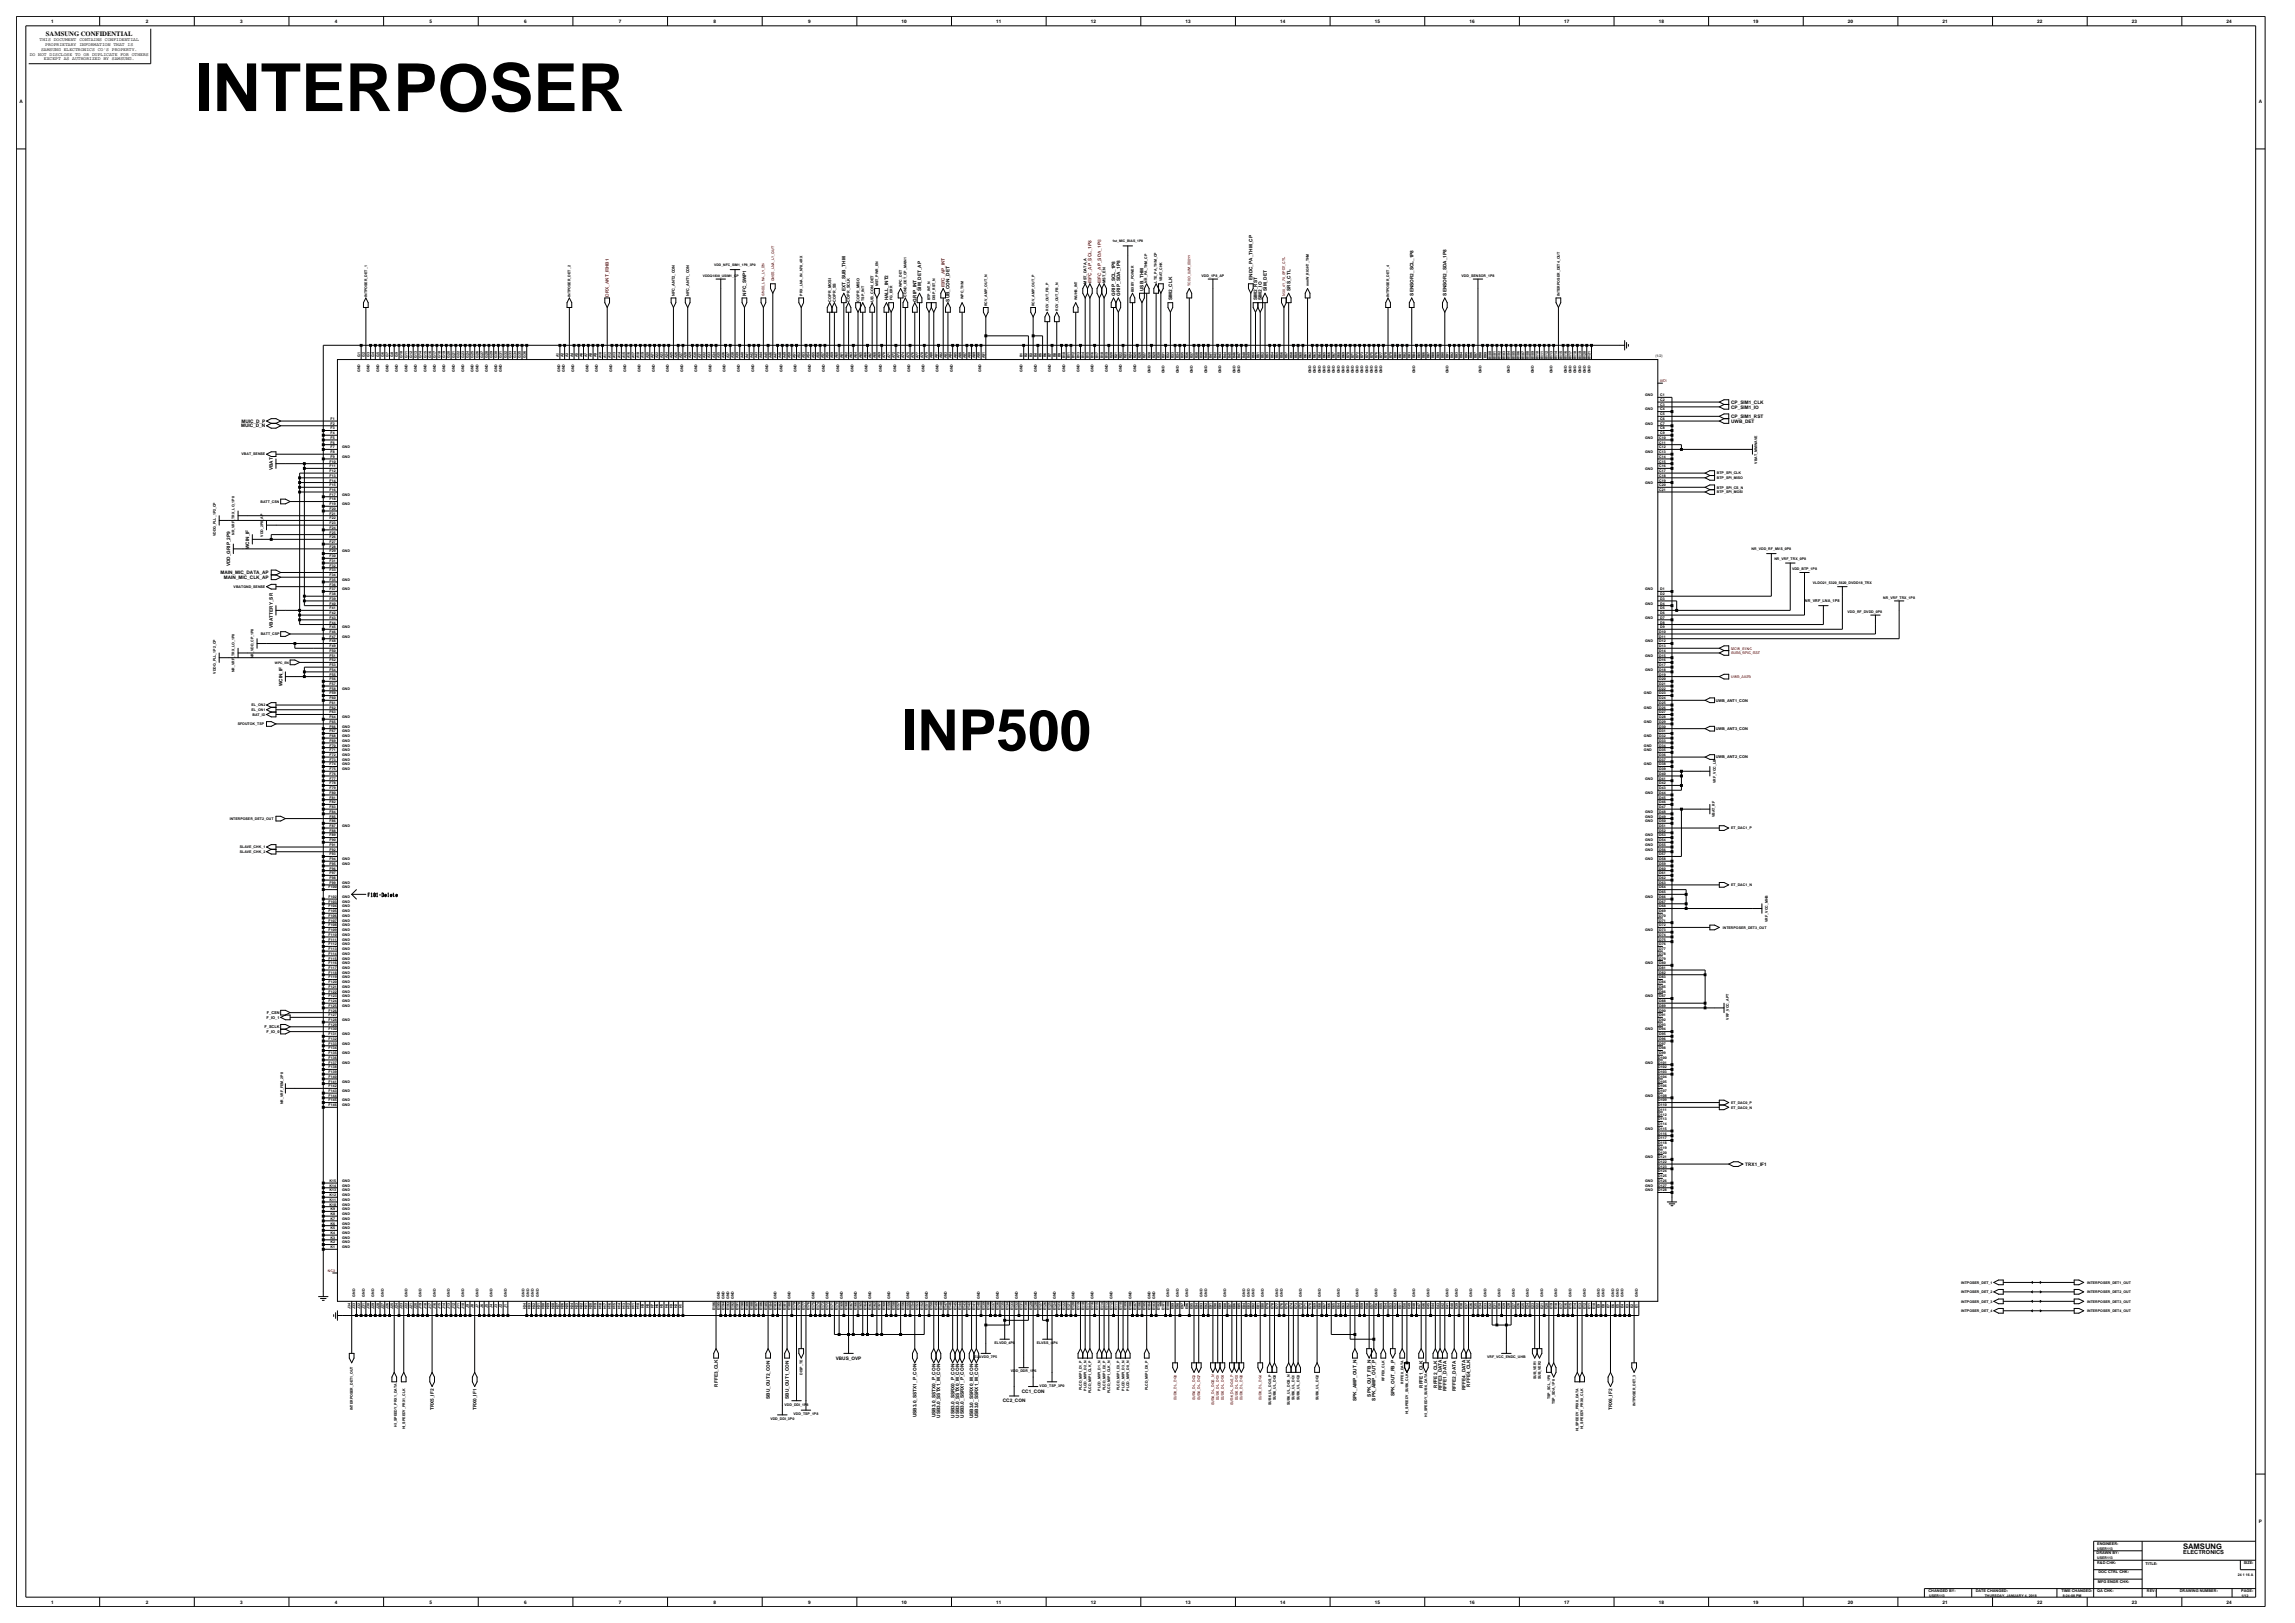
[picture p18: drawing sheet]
<svg xmlns="http://www.w3.org/2000/svg" width="420mm" height="297mm" viewBox="0 0 420 297" stroke-linecap="round" stroke-linejoin="round" font-family="sans-serif">
<defs><g id="words">
<text font-size="12.1" x="35.6" y="20.3">INTERPOSER</text>
<text font-size="10.4" x="165" y="137.3">INP500</text>
<text font-size="1.4" x="399.5" y="283.4">SAMSUNG</text>
<text font-size="1.2" x="8.4" y="6.5">SAMSUNG CONFIDENTIAL</text>
<text font-size="1" x="399.5" y="284.4">ELECTRONICS</text>
<g font-size=".9">
<text x="9.3" y="4.2">1</text>
<text x="26.7" y="4.2">2</text>
<text x="44" y="4.2">3</text>
<text x="61.3" y="4.2">4</text>
<text x="78.6" y="4.2">5</text>
<text x="95.9" y="4.2">6</text>
<text x="113.3" y="4.2">7</text>
<text x="130.6" y="4.2">8</text>
<text x="147.9" y="4.2">9</text>
<text x="165" y="4.2">10</text>
<text x="182.3" y="4.2">11</text>
<text x="199.6" y="4.2">12</text>
<text x="217" y="4.2">13</text>
<text x="234.3" y="4.2">14</text>
<text x="251.6" y="4.2">15</text>
<text x="268.9" y="4.2">16</text>
<text x="286.2" y="4.2">17</text>
<text x="303.6" y="4.2">18</text>
<text x="320.9" y="4.2">19</text>
<text x="338.2" y="4.2">20</text>
<text x="355.5" y="4.2">21</text>
<text x="372.8" y="4.2">22</text>
<text x="390.2" y="4.2">23</text>
<text x="407.5" y="4.2">24</text>
<text x="5.4" y="10.2">DO NOT DISCLOSE TO OR DUPLICATE FOR OTHERS</text>
<text x="7.3" y="7.6">THIS DOCUMENT CONTAINS CONFIDENTIAL</text>
<text x="7.5" y="9.3">SAMSUNG ELECTRONICS CO'S PROPERTY.</text>
<text x="8" y="11">EXCEPT AS AUTHORIZED BY SAMSUNG.</text>
<text x="8.3" y="8.4">PROPRIETARY INFORMATION THAT IS</text>
<text x="3.6" y="18.9">A</text>
<text x="413.4" y="18.9">A</text>
<text x="154.7" y="53.2" transform="rotate(-90 154.7 53.2)">EXT_SUB_THM</text>
<text x="168.6" y="53.2" transform="rotate(-90 168.6 53.2)">SIM_DET_AP</text>
<text x="209.3" y="53.2" transform="rotate(-90 209.3 53.2)">USB_THM</text>
<text x="229.2" y="51.2" transform="rotate(-90 229.2 51.2)">ENDC_PA_THM_CP</text>
<text x="231.8" y="53.2" transform="rotate(-90 231.8 53.2)">SIM_DET</text>
<text x="236.1" y="53.2" transform="rotate(-90 236.1 53.2)">SRS_CTL</text>
<text x="136.6" y="54.1" transform="rotate(-90 136.6 54.1)">NFC_SWP1</text>
<text x="162.5" y="55" transform="rotate(-90 162.5 55)">HALL_INT2</text>
<text x="167.7" y="55.2" transform="rotate(-90 167.7 55.2)">GRIP_INT</text>
<text x="173.8" y="55.2" transform="rotate(-90 173.8 55.2)">SUB_CON_DET</text>
<text x="204.1" y="54.1" transform="rotate(-90 204.1 54.1)">GRIP_SCL_1P8</text>
<text x="205" y="54.1" transform="rotate(-90 205 54.1)">GRIP_SDA_1P8</text>
<text x="214.5" y="55" transform="rotate(-90 214.5 55)">SIM2_CLK</text>
<text x="230.1" y="55" transform="rotate(-90 230.1 55)">SIM2_RST</text>
<text x="230.9" y="55" transform="rotate(-90 230.9 55)">SIM2_IO</text>
<text x="258.7" y="54.1" transform="rotate(-90 258.7 54.1)">SENSOR2_SCL_1P8</text>
<text x="264.7" y="54.1" transform="rotate(-90 264.7 54.1)">SENSOR2_SDA_1P8</text>
<text x="44.2" y="77.4">MUIC_D_P</text>
<text x="316.8" y="73.9">CP_SIM1_CLK</text>
<text x="316.8" y="74.8">CP_SIM1_IO</text>
<text x="316.8" y="76.5">CP_SIM1_RST</text>
<text x="316.8" y="77.4">UWB_DET</text>
<text x="44.1" y="78.2">MUIC_D_N</text>
<text x="49.9" y="86" transform="rotate(-90 49.9 86)">VBAT</text>
<text x="45.6" y="100.5" transform="rotate(-90 45.6 100.5)">WCIN_IF</text>
<text x="40.4" y="105.1">MAIN_MIC_DATA_AP</text>
<text x="41" y="105.9">MAIN_MIC_CLK_AP</text>
<text x="42.1" y="103.7" transform="rotate(-90 42.1 103.7)">VDD_GRIP_2P9</text>
<text x="49.9" y="114.9" transform="rotate(-90 49.9 114.9)">VBATTERY_SR</text>
<text x="51.7" y="125.6" transform="rotate(-90 51.7 125.6)">WCIN_IF</text>
<text x="319.4" y="213.3">TRX1_IF1</text>
<text x="152.9" y="248.8">VBUS_OVP</text>
<text x="131.3" y="253.7" transform="rotate(-90 131.3 253.7)">RFFE3_CLK</text>
<text x="140.9" y="256" transform="rotate(-90 140.9 256)">SBU_OUT2_CON</text>
<text x="144.3" y="256" transform="rotate(-90 144.3 256)">SBU_OUT1_CON</text>
<text x="183.5" y="256.6">CC2_CON</text>
<text x="187" y="254.9">CC1_CON</text>
<text x="248.3" y="256.3" transform="rotate(-90 248.3 256.3)">SPK_AMP_OUT_N</text>
<text x="250.9" y="255.6" transform="rotate(-90 250.9 255.6)">SPK_OUT_FB_N</text>
<text x="251.7" y="256.3" transform="rotate(-90 251.7 256.3)">SPK_AMP_OUT_P</text>
<text x="255.2" y="255.5" transform="rotate(-90 255.2 255.5)">SPK_OUT_FB_P</text>
<text x="260.4" y="253.9" transform="rotate(-90 260.4 253.9)">RFFE1_CLK</text>
<text x="263" y="253.9" transform="rotate(-90 263 253.9)">RFFE2_CLK</text>
<text x="263.9" y="254.4" transform="rotate(-90 263.9 254.4)">RFFE3_DATA</text>
<text x="264.7" y="254.6" transform="rotate(-90 264.7 254.6)">RFFE1_DATA</text>
<text x="266.4" y="254.6" transform="rotate(-90 266.4 254.6)">RFFE2_DATA</text>
<text x="268.2" y="254.4" transform="rotate(-90 268.2 254.4)">RFFE4_DATA</text>
<text x="269.1" y="253.7" transform="rotate(-90 269.1 253.7)">RFFE4_CLK</text>
<text x="79.4" y="258.1" transform="rotate(-90 79.4 258.1)">TRX5_IF2</text>
<text x="87.2" y="258.1" transform="rotate(-90 87.2 258.1)">TRX0_IF1</text>
<text x="167.7" y="259.3" transform="rotate(-90 167.7 259.3)">USB3.0_SSTX1_P_CON</text>
<text x="171.2" y="259.3" transform="rotate(-90 171.2 259.3)">USB3.0_SSTX0_P_CON</text>
<text x="172.1" y="259.5" transform="rotate(-90 172.1 259.5)">USB3.0_SSTX1_M_CON</text>
<text x="174.7" y="259.4" transform="rotate(-90 174.7 259.4)">USB3.0_SSRX0_P_CON</text>
<text x="175.5" y="259.5" transform="rotate(-90 175.5 259.5)">USB3.0_SSTX0_M_CON</text>
<text x="176.4" y="259.4" transform="rotate(-90 176.4 259.4)">USB3.0_SSRX1_P_CON</text>
<text x="178.1" y="259.6" transform="rotate(-90 178.1 259.6)">USB3.0_SSRX0_M_CON</text>
<text x="179" y="259.6" transform="rotate(-90 179 259.6)">USB3.0_SSRX1_M_CON</text>
<text x="295" y="258.1" transform="rotate(-90 295 258.1)">TRX6_IF2</text>
<text x="413.4" y="278.7">P</text>
<text x="9.3" y="293.4">1</text>
<text x="26.7" y="293.4">2</text>
<text x="44" y="293.4">3</text>
<text x="61.3" y="293.4">4</text>
<text x="78.6" y="293.4">5</text>
<text x="95.9" y="293.4">6</text>
<text x="113.3" y="293.4">7</text>
<text x="130.6" y="293.4">8</text>
<text x="147.9" y="293.4">9</text>
<text x="165" y="293.4">10</text>
<text x="182.3" y="293.4">11</text>
<text x="199.6" y="293.4">12</text>
<text x="217" y="293.4">13</text>
<text x="234.3" y="293.4">14</text>
<text x="251.6" y="293.4">15</text>
<text x="268.9" y="293.4">16</text>
<text x="286.2" y="293.4">17</text>
<text x="303.6" y="293.4">18</text>
<text x="320.9" y="293.4">19</text>
<text x="338.2" y="293.4">20</text>
<text x="355.5" y="293.4">21</text>
<text x="372.8" y="293.4">22</text>
<text x="390.2" y="293.4">23</text>
<text x="407.5" y="293.4">24</text>
</g>
<g font-size=".9" fill="#f00">
<text x="172.9" y="52.6" transform="rotate(-90 172.9 52.6)">MFC_AP_INT</text>
<text x="199.8" y="51.7" transform="rotate(-90 199.8 51.7)">MFC_AP_SCL_1P8</text>
<text x="201.5" y="51.7" transform="rotate(-90 201.5 51.7)">MFC_AP_SDA_1P8</text>
<text x="111.4" y="54.3" transform="rotate(-90 111.4 54.3)">DRX_ANT_MHB1</text>
</g>
<g font-size=".7" fill="#f00">
<text x="141.7" y="51.5" transform="rotate(-90 141.7 51.5)">GNSS_LNA_L1_OUT</text>
<text x="217.9" y="52.4" transform="rotate(-90 217.9 52.4)">TCXO_52M_S5511</text>
<text x="139.9" y="54.1" transform="rotate(-90 139.9 54.1)">GNSS_LNA_L1_EN</text>
<text x="235.2" y="54.1" transform="rotate(-90 235.2 54.1)">N38_41_78_SPDT_CTL</text>
<text x="303.8" y="69.9">NC1</text>
<text x="316.8" y="118.9">MCW_SYNC</text>
<text x="316.8" y="119.7">SUB6_RFIC_RST</text>
<text x="316.8" y="124">UWB_ANT0</text>
<text x="60" y="232.7">NC2</text>
<text x="215.3" y="256.2" transform="rotate(-90 215.3 256.2)">SUB6_DL_DQ0</text>
<text x="218.7" y="256.2" transform="rotate(-90 218.7 256.2)">SUB6_DL_DQ2</text>
<text x="219.6" y="256.2" transform="rotate(-90 219.6 256.2)">SUB6_DL_DQ7</text>
<text x="222.2" y="257.1" transform="rotate(-90 222.2 257.1)">SUB6_DL_DQS_N</text>
<text x="223.1" y="256.2" transform="rotate(-90 223.1 256.2)">SUB6_DL_DQ1</text>
<text x="223.9" y="256.2" transform="rotate(-90 223.9 256.2)">SUB6_DL_DQ6</text>
<text x="225.7" y="257.1" transform="rotate(-90 225.7 257.1)">SUB6_DL_DQS_P</text>
<text x="226.5" y="256.2" transform="rotate(-90 226.5 256.2)">SUB6_DL_DQ3</text>
<text x="227.4" y="256.2" transform="rotate(-90 227.4 256.2)">SUB6_DL_DQ5</text>
<text x="230.9" y="256.2" transform="rotate(-90 230.9 256.2)">SUB6_DL_DQ4</text>
</g>
<g font-size=".7">
<text x="160.7" y="52.4" transform="rotate(-90 160.7 52.4)">MST_PWR_EN</text>
<text x="165.1" y="52.6" transform="rotate(-90 165.1 52.6)">WPC_DET</text>
<text x="198.8" y="51.9" transform="rotate(-90 198.8 51.9)">MST_DATA_A</text>
<text x="202.3" y="51.8" transform="rotate(-90 202.3 51.8)">MST_EN</text>
<text x="207.5" y="53.4" transform="rotate(-90 207.5 53.4)">BIXBY_POWER</text>
<text x="210" y="51.7" transform="rotate(-90 210 51.7)">NR_PA_THM_CP</text>
<text x="211.7" y="51.7" transform="rotate(-90 211.7 51.7)">LTE_PA_THM_CP</text>
<text x="212.7" y="51.5" transform="rotate(-90 212.7 51.5)">VBAT_CHK</text>
<text x="219.9" y="50.6">VDD_1P8_AP</text>
<text x="239.5" y="52.4" transform="rotate(-90 239.5 52.4)">mmW_RIGHT_THM</text>
<text x="267.5" y="50.6">VDD_SENSOR_1P8</text>
<text x="67.2" y="54.3" transform="rotate(-90 67.2 54.3)">INTPOSER_DET_1</text>
<text x="104.4" y="54.3" transform="rotate(-90 104.4 54.3)">INTPOSER_DET_2</text>
<text x="123.5" y="54.1" transform="rotate(-90 123.5 54.1)">NFC_ANT2_CON</text>
<text x="126.1" y="54.1" transform="rotate(-90 126.1 54.1)">NFC_ANT1_CON</text>
<text x="146.9" y="54.1" transform="rotate(-90 146.9 54.1)">PRX_LNA_IN_N78_4RX</text>
<text x="152.1" y="55.2" transform="rotate(-90 152.1 55.2)">COPR_MOSI</text>
<text x="153" y="55.2" transform="rotate(-90 153 55.2)">COPR_SS</text>
<text x="155.5" y="55.2" transform="rotate(-90 155.5 55.2)">COPR_SCLK</text>
<text x="157.3" y="55.2" transform="rotate(-90 157.3 55.2)">COPR_MISO</text>
<text x="158.1" y="55.1" transform="rotate(-90 158.1 55.1)">TSP_INT</text>
<text x="159.9" y="55.2" transform="rotate(-90 159.9 55.2)">UB_CON_DET</text>
<text x="163.3" y="55" transform="rotate(-90 163.3 55)">FG_ERR</text>
<text x="165.9" y="54.3" transform="rotate(-90 165.9 54.3)">COND_DET_CP_MAIN1</text>
<text x="170.3" y="55" transform="rotate(-90 170.3 55)">BTP_INT_N</text>
<text x="171.1" y="55" transform="rotate(-90 171.1 55)">DISP_RST_N</text>
<text x="176.3" y="54.8" transform="rotate(-90 176.3 54.8)">WPC_THM</text>
<text x="180.6" y="56" transform="rotate(-90 180.6 56)">RCV_AMP_OUT_N</text>
<text x="189.3" y="56" transform="rotate(-90 189.3 56)">RCV_AMP_OUT_P</text>
<text x="191.9" y="56.9" transform="rotate(-90 191.9 56.9)">RCV_OUT_FB_P</text>
<text x="193.6" y="56.9" transform="rotate(-90 193.6 56.9)">RCV_OUT_FB_N</text>
<text x="197.1" y="55" transform="rotate(-90 197.1 55)">WUHB_INT</text>
<text x="254.3" y="54.3" transform="rotate(-90 254.3 54.3)">INTPOSER_DET_4</text>
<text x="285.4" y="54.1" transform="rotate(-90 285.4 54.1)">INTERPOSER_DET4_OUT</text>
<text x="65.9" y="65.4" transform="rotate(-90 65.9 65.4)">G1</text>
<text x="66.8" y="65.4" transform="rotate(-90 66.8 65.4)">G2</text>
<text x="67.6" y="65.4" transform="rotate(-90 67.6 65.4)">G3</text>
<text x="68.5" y="65.4" transform="rotate(-90 68.5 65.4)">G4</text>
<text x="69.4" y="65.4" transform="rotate(-90 69.4 65.4)">G5</text>
<text x="70.2" y="65.4" transform="rotate(-90 70.2 65.4)">G6</text>
<text x="71.1" y="65.4" transform="rotate(-90 71.1 65.4)">G7</text>
<text x="72" y="65.4" transform="rotate(-90 72 65.4)">G8</text>
<text x="72.8" y="65.4" transform="rotate(-90 72.8 65.4)">G9</text>
<text x="73.7" y="65.5" transform="rotate(-90 73.7 65.5)">G10</text>
<text x="74.5" y="65.5" transform="rotate(-90 74.5 65.5)">G11</text>
<text x="75.4" y="65.5" transform="rotate(-90 75.4 65.5)">G12</text>
<text x="76.3" y="65.5" transform="rotate(-90 76.3 65.5)">G13</text>
<text x="77.2" y="65.5" transform="rotate(-90 77.2 65.5)">G14</text>
<text x="78" y="65.5" transform="rotate(-90 78 65.5)">G15</text>
<text x="78.9" y="65.5" transform="rotate(-90 78.9 65.5)">G16</text>
<text x="79.8" y="65.5" transform="rotate(-90 79.8 65.5)">G17</text>
<text x="80.6" y="65.5" transform="rotate(-90 80.6 65.5)">G18</text>
<text x="81.5" y="65.5" transform="rotate(-90 81.5 65.5)">G19</text>
<text x="82.3" y="65.5" transform="rotate(-90 82.3 65.5)">G20</text>
<text x="83.2" y="65.5" transform="rotate(-90 83.2 65.5)">G21</text>
<text x="84.1" y="65.5" transform="rotate(-90 84.1 65.5)">G22</text>
<text x="84.9" y="65.5" transform="rotate(-90 84.9 65.5)">G23</text>
<text x="85.8" y="65.5" transform="rotate(-90 85.8 65.5)">G24</text>
<text x="86.7" y="65.5" transform="rotate(-90 86.7 65.5)">G25</text>
<text x="87.5" y="65.5" transform="rotate(-90 87.5 65.5)">G26</text>
<text x="88.4" y="65.5" transform="rotate(-90 88.4 65.5)">G27</text>
<text x="89.3" y="65.5" transform="rotate(-90 89.3 65.5)">G28</text>
<text x="90.1" y="65.5" transform="rotate(-90 90.1 65.5)">G29</text>
<text x="91" y="65.5" transform="rotate(-90 91 65.5)">G30</text>
<text x="91.9" y="65.5" transform="rotate(-90 91.9 65.5)">G31</text>
<text x="92.7" y="65.5" transform="rotate(-90 92.7 65.5)">G32</text>
<text x="93.6" y="65.5" transform="rotate(-90 93.6 65.5)">G33</text>
<text x="94.5" y="65.5" transform="rotate(-90 94.5 65.5)">G34</text>
<text x="95.3" y="65.5" transform="rotate(-90 95.3 65.5)">G35</text>
<text x="96.2" y="65.5" transform="rotate(-90 96.2 65.5)">G36</text>
<text x="102.3" y="65.3" transform="rotate(-90 102.3 65.3)">A1</text>
<text x="103.1" y="65.3" transform="rotate(-90 103.1 65.3)">A2</text>
<text x="104" y="65.3" transform="rotate(-90 104 65.3)">A3</text>
<text x="104.9" y="65.3" transform="rotate(-90 104.9 65.3)">A4</text>
<text x="105.7" y="65.3" transform="rotate(-90 105.7 65.3)">A5</text>
<text x="106.6" y="65.3" transform="rotate(-90 106.6 65.3)">A6</text>
<text x="107.5" y="65.3" transform="rotate(-90 107.5 65.3)">A7</text>
<text x="108.3" y="65.3" transform="rotate(-90 108.3 65.3)">A8</text>
<text x="109.2" y="65.3" transform="rotate(-90 109.2 65.3)">A9</text>
<text x="110.1" y="65.5" transform="rotate(-90 110.1 65.5)">A10</text>
<text x="110.9" y="65.5" transform="rotate(-90 110.9 65.5)">A11</text>
<text x="111.8" y="65.5" transform="rotate(-90 111.8 65.5)">A12</text>
<text x="112.7" y="65.5" transform="rotate(-90 112.7 65.5)">A13</text>
<text x="113.5" y="65.5" transform="rotate(-90 113.5 65.5)">A14</text>
<text x="114.4" y="65.5" transform="rotate(-90 114.4 65.5)">A15</text>
<text x="115.3" y="65.5" transform="rotate(-90 115.3 65.5)">A16</text>
<text x="116.1" y="65.5" transform="rotate(-90 116.1 65.5)">A17</text>
<text x="117" y="65.5" transform="rotate(-90 117 65.5)">A18</text>
<text x="117.9" y="65.5" transform="rotate(-90 117.9 65.5)">A19</text>
<text x="118.7" y="65.5" transform="rotate(-90 118.7 65.5)">A20</text>
<text x="119.6" y="65.5" transform="rotate(-90 119.6 65.5)">A21</text>
<text x="120.4" y="65.5" transform="rotate(-90 120.4 65.5)">A22</text>
<text x="121.3" y="65.5" transform="rotate(-90 121.3 65.5)">A23</text>
<text x="122.2" y="65.5" transform="rotate(-90 122.2 65.5)">A24</text>
<text x="123.1" y="65.5" transform="rotate(-90 123.1 65.5)">A25</text>
<text x="123.9" y="65.5" transform="rotate(-90 123.9 65.5)">A26</text>
<text x="124.8" y="65.5" transform="rotate(-90 124.8 65.5)">A27</text>
<text x="125.6" y="65.5" transform="rotate(-90 125.6 65.5)">A28</text>
<text x="126.5" y="65.5" transform="rotate(-90 126.5 65.5)">A29</text>
<text x="127.4" y="65.5" transform="rotate(-90 127.4 65.5)">A30</text>
<text x="128.2" y="65.5" transform="rotate(-90 128.2 65.5)">A31</text>
<text x="129.1" y="65.5" transform="rotate(-90 129.1 65.5)">A32</text>
<text x="130" y="65.5" transform="rotate(-90 130 65.5)">A33</text>
<text x="130.9" y="65.5" transform="rotate(-90 130.9 65.5)">A34</text>
<text x="131.7" y="65.5" transform="rotate(-90 131.7 65.5)">A35</text>
<text x="132.6" y="65.5" transform="rotate(-90 132.6 65.5)">A36</text>
<text x="133.4" y="65.5" transform="rotate(-90 133.4 65.5)">A37</text>
<text x="134.3" y="65.5" transform="rotate(-90 134.3 65.5)">A38</text>
<text x="135.2" y="65.5" transform="rotate(-90 135.2 65.5)">A39</text>
<text x="136" y="65.5" transform="rotate(-90 136 65.5)">A40</text>
<text x="136.9" y="65.5" transform="rotate(-90 136.9 65.5)">A41</text>
<text x="137.8" y="65.5" transform="rotate(-90 137.8 65.5)">A42</text>
<text x="138.6" y="65.5" transform="rotate(-90 138.6 65.5)">A43</text>
<text x="139.5" y="65.5" transform="rotate(-90 139.5 65.5)">A44</text>
<text x="140.4" y="65.5" transform="rotate(-90 140.4 65.5)">A45</text>
<text x="141.2" y="65.5" transform="rotate(-90 141.2 65.5)">A46</text>
<text x="142.1" y="65.5" transform="rotate(-90 142.1 65.5)">A47</text>
<text x="143" y="65.5" transform="rotate(-90 143 65.5)">A48</text>
<text x="143.8" y="65.5" transform="rotate(-90 143.8 65.5)">A49</text>
<text x="144.7" y="65.5" transform="rotate(-90 144.7 65.5)">A50</text>
<text x="145.6" y="65.5" transform="rotate(-90 145.6 65.5)">A51</text>
<text x="146.4" y="65.5" transform="rotate(-90 146.4 65.5)">A52</text>
<text x="147.3" y="65.5" transform="rotate(-90 147.3 65.5)">A53</text>
<text x="148.2" y="65.5" transform="rotate(-90 148.2 65.5)">A54</text>
<text x="149" y="65.5" transform="rotate(-90 149 65.5)">A55</text>
<text x="149.9" y="65.5" transform="rotate(-90 149.9 65.5)">A56</text>
<text x="150.8" y="65.5" transform="rotate(-90 150.8 65.5)">A57</text>
<text x="151.6" y="65.5" transform="rotate(-90 151.6 65.5)">A58</text>
<text x="152.5" y="65.5" transform="rotate(-90 152.5 65.5)">A59</text>
<text x="153.4" y="65.5" transform="rotate(-90 153.4 65.5)">A60</text>
<text x="154.2" y="65.5" transform="rotate(-90 154.2 65.5)">A61</text>
<text x="155.1" y="65.5" transform="rotate(-90 155.1 65.5)">A62</text>
<text x="156" y="65.5" transform="rotate(-90 156 65.5)">A63</text>
<text x="156.8" y="65.5" transform="rotate(-90 156.8 65.5)">A64</text>
<text x="157.7" y="65.5" transform="rotate(-90 157.7 65.5)">A65</text>
<text x="158.6" y="65.5" transform="rotate(-90 158.6 65.5)">A66</text>
<text x="159.4" y="65.5" transform="rotate(-90 159.4 65.5)">A67</text>
<text x="160.3" y="65.5" transform="rotate(-90 160.3 65.5)">A68</text>
<text x="161.2" y="65.5" transform="rotate(-90 161.2 65.5)">A69</text>
<text x="162" y="65.5" transform="rotate(-90 162 65.5)">A70</text>
<text x="162.9" y="65.5" transform="rotate(-90 162.9 65.5)">A71</text>
<text x="163.7" y="65.5" transform="rotate(-90 163.7 65.5)">A72</text>
<text x="164.6" y="65.5" transform="rotate(-90 164.6 65.5)">A73</text>
<text x="165.5" y="65.5" transform="rotate(-90 165.5 65.5)">A74</text>
<text x="166.4" y="65.5" transform="rotate(-90 166.4 65.5)">A75</text>
<text x="167.2" y="65.5" transform="rotate(-90 167.2 65.5)">A76</text>
<text x="168.1" y="65.5" transform="rotate(-90 168.1 65.5)">A77</text>
<text x="169" y="65.5" transform="rotate(-90 169 65.5)">A78</text>
<text x="169.8" y="65.5" transform="rotate(-90 169.8 65.5)">A79</text>
<text x="170.7" y="65.5" transform="rotate(-90 170.7 65.5)">A80</text>
<text x="171.5" y="65.5" transform="rotate(-90 171.5 65.5)">A81</text>
<text x="172.4" y="65.5" transform="rotate(-90 172.4 65.5)">A82</text>
<text x="173.3" y="65.5" transform="rotate(-90 173.3 65.5)">A83</text>
<text x="174.2" y="65.5" transform="rotate(-90 174.2 65.5)">A84</text>
<text x="175" y="65.5" transform="rotate(-90 175 65.5)">A85</text>
<text x="175.9" y="65.5" transform="rotate(-90 175.9 65.5)">A86</text>
<text x="176.7" y="65.5" transform="rotate(-90 176.7 65.5)">A87</text>
<text x="177.6" y="65.5" transform="rotate(-90 177.6 65.5)">A88</text>
<text x="178.5" y="65.5" transform="rotate(-90 178.5 65.5)">A89</text>
<text x="179.3" y="65.5" transform="rotate(-90 179.3 65.5)">A90</text>
<text x="180.2" y="65.5" transform="rotate(-90 180.2 65.5)">A91</text>
<text x="187.1" y="65.3" transform="rotate(-90 187.1 65.3)">B1</text>
<text x="188" y="65.3" transform="rotate(-90 188 65.3)">B2</text>
<text x="188.9" y="65.3" transform="rotate(-90 188.9 65.3)">B3</text>
<text x="189.7" y="65.3" transform="rotate(-90 189.7 65.3)">B4</text>
<text x="190.6" y="65.3" transform="rotate(-90 190.6 65.3)">B5</text>
<text x="191.5" y="65.3" transform="rotate(-90 191.5 65.3)">B6</text>
<text x="192.3" y="65.3" transform="rotate(-90 192.3 65.3)">B7</text>
<text x="193.2" y="65.3" transform="rotate(-90 193.2 65.3)">B8</text>
<text x="194.1" y="65.3" transform="rotate(-90 194.1 65.3)">B9</text>
<text x="194.9" y="65.5" transform="rotate(-90 194.9 65.5)">B10</text>
<text x="195.8" y="65.5" transform="rotate(-90 195.8 65.5)">B11</text>
<text x="196.7" y="65.5" transform="rotate(-90 196.7 65.5)">B12</text>
<text x="197.5" y="65.5" transform="rotate(-90 197.5 65.5)">B13</text>
<text x="198.4" y="65.5" transform="rotate(-90 198.4 65.5)">B14</text>
<text x="199.3" y="65.5" transform="rotate(-90 199.3 65.5)">B15</text>
<text x="200.1" y="65.5" transform="rotate(-90 200.1 65.5)">B16</text>
<text x="201" y="65.5" transform="rotate(-90 201 65.5)">B17</text>
<text x="201.9" y="65.5" transform="rotate(-90 201.9 65.5)">B18</text>
<text x="202.7" y="65.5" transform="rotate(-90 202.7 65.5)">B19</text>
<text x="203.6" y="65.5" transform="rotate(-90 203.6 65.5)">B20</text>
<text x="204.5" y="65.5" transform="rotate(-90 204.5 65.5)">B21</text>
<text x="205.3" y="65.5" transform="rotate(-90 205.3 65.5)">B22</text>
<text x="206.2" y="65.5" transform="rotate(-90 206.2 65.5)">B23</text>
<text x="207.1" y="65.5" transform="rotate(-90 207.1 65.5)">B24</text>
<text x="207.9" y="65.5" transform="rotate(-90 207.9 65.5)">B25</text>
<text x="208.8" y="65.5" transform="rotate(-90 208.8 65.5)">B26</text>
<text x="209.7" y="65.5" transform="rotate(-90 209.7 65.5)">B27</text>
<text x="210.5" y="65.5" transform="rotate(-90 210.5 65.5)">B28</text>
<text x="211.4" y="65.5" transform="rotate(-90 211.4 65.5)">B29</text>
<text x="212.3" y="65.5" transform="rotate(-90 212.3 65.5)">B30</text>
<text x="213.1" y="65.5" transform="rotate(-90 213.1 65.5)">B31</text>
<text x="214" y="65.5" transform="rotate(-90 214 65.5)">B32</text>
<text x="214.8" y="65.5" transform="rotate(-90 214.8 65.5)">B33</text>
<text x="215.7" y="65.5" transform="rotate(-90 215.7 65.5)">B34</text>
<text x="216.6" y="65.5" transform="rotate(-90 216.6 65.5)">B35</text>
<text x="217.4" y="65.5" transform="rotate(-90 217.4 65.5)">B36</text>
<text x="218.3" y="65.5" transform="rotate(-90 218.3 65.5)">B37</text>
<text x="219.2" y="65.5" transform="rotate(-90 219.2 65.5)">B38</text>
<text x="220.1" y="65.5" transform="rotate(-90 220.1 65.5)">B39</text>
<text x="220.9" y="65.5" transform="rotate(-90 220.9 65.5)">B40</text>
<text x="221.8" y="65.5" transform="rotate(-90 221.8 65.5)">B41</text>
<text x="222.6" y="65.5" transform="rotate(-90 222.6 65.5)">B42</text>
<text x="223.5" y="65.5" transform="rotate(-90 223.5 65.5)">B43</text>
<text x="224.4" y="65.5" transform="rotate(-90 224.4 65.5)">B44</text>
<text x="225.2" y="65.5" transform="rotate(-90 225.2 65.5)">B45</text>
<text x="226.1" y="65.5" transform="rotate(-90 226.1 65.5)">B46</text>
<text x="227" y="65.5" transform="rotate(-90 227 65.5)">B47</text>
<text x="227.8" y="65.5" transform="rotate(-90 227.8 65.5)">B48</text>
<text x="228.7" y="65.5" transform="rotate(-90 228.7 65.5)">B49</text>
<text x="229.6" y="65.5" transform="rotate(-90 229.6 65.5)">B50</text>
<text x="230.4" y="65.5" transform="rotate(-90 230.4 65.5)">B51</text>
<text x="231.3" y="65.5" transform="rotate(-90 231.3 65.5)">B52</text>
<text x="232.2" y="65.5" transform="rotate(-90 232.2 65.5)">B53</text>
<text x="233" y="65.5" transform="rotate(-90 233 65.5)">B54</text>
<text x="233.9" y="65.5" transform="rotate(-90 233.9 65.5)">B55</text>
<text x="234.8" y="65.5" transform="rotate(-90 234.8 65.5)">B56</text>
<text x="235.6" y="65.5" transform="rotate(-90 235.6 65.5)">B57</text>
<text x="236.5" y="65.5" transform="rotate(-90 236.5 65.5)">B58</text>
<text x="237.4" y="65.5" transform="rotate(-90 237.4 65.5)">B59</text>
<text x="238.2" y="65.5" transform="rotate(-90 238.2 65.5)">B60</text>
<text x="239.1" y="65.5" transform="rotate(-90 239.1 65.5)">B61</text>
<text x="240" y="65.5" transform="rotate(-90 240 65.5)">B62</text>
<text x="240.8" y="65.5" transform="rotate(-90 240.8 65.5)">B63</text>
<text x="241.7" y="65.5" transform="rotate(-90 241.7 65.5)">B64</text>
<text x="242.6" y="65.5" transform="rotate(-90 242.6 65.5)">B65</text>
<text x="243.4" y="65.5" transform="rotate(-90 243.4 65.5)">B66</text>
<text x="244.3" y="65.5" transform="rotate(-90 244.3 65.5)">B67</text>
<text x="245.2" y="65.5" transform="rotate(-90 245.2 65.5)">B68</text>
<text x="246" y="65.5" transform="rotate(-90 246 65.5)">B69</text>
<text x="246.9" y="65.5" transform="rotate(-90 246.9 65.5)">B70</text>
<text x="247.8" y="65.5" transform="rotate(-90 247.8 65.5)">B71</text>
<text x="248.6" y="65.5" transform="rotate(-90 248.6 65.5)">B72</text>
<text x="249.5" y="65.5" transform="rotate(-90 249.5 65.5)">B73</text>
<text x="250.4" y="65.5" transform="rotate(-90 250.4 65.5)">B74</text>
<text x="251.2" y="65.5" transform="rotate(-90 251.2 65.5)">B75</text>
<text x="252.1" y="65.5" transform="rotate(-90 252.1 65.5)">B76</text>
<text x="252.9" y="65.5" transform="rotate(-90 252.9 65.5)">B77</text>
<text x="253.8" y="65.5" transform="rotate(-90 253.8 65.5)">B78</text>
<text x="254.7" y="65.5" transform="rotate(-90 254.7 65.5)">B79</text>
<text x="255.6" y="65.5" transform="rotate(-90 255.6 65.5)">B80</text>
<text x="256.4" y="65.5" transform="rotate(-90 256.4 65.5)">B81</text>
<text x="257.3" y="65.5" transform="rotate(-90 257.3 65.5)">B82</text>
<text x="258.2" y="65.5" transform="rotate(-90 258.2 65.5)">B83</text>
<text x="259" y="65.5" transform="rotate(-90 259 65.5)">B84</text>
<text x="259.9" y="65.5" transform="rotate(-90 259.9 65.5)">B85</text>
<text x="260.7" y="65.5" transform="rotate(-90 260.7 65.5)">B86</text>
<text x="261.6" y="65.5" transform="rotate(-90 261.6 65.5)">B87</text>
<text x="262.5" y="65.5" transform="rotate(-90 262.5 65.5)">B88</text>
<text x="263.4" y="65.5" transform="rotate(-90 263.4 65.5)">B89</text>
<text x="264.2" y="65.5" transform="rotate(-90 264.2 65.5)">B90</text>
<text x="265.1" y="65.5" transform="rotate(-90 265.1 65.5)">B91</text>
<text x="265.9" y="65.5" transform="rotate(-90 265.9 65.5)">B92</text>
<text x="266.8" y="65.5" transform="rotate(-90 266.8 65.5)">B93</text>
<text x="267.7" y="65.5" transform="rotate(-90 267.7 65.5)">B94</text>
<text x="268.5" y="65.5" transform="rotate(-90 268.5 65.5)">B95</text>
<text x="269.4" y="65.5" transform="rotate(-90 269.4 65.5)">B96</text>
<text x="270.3" y="65.5" transform="rotate(-90 270.3 65.5)">B97</text>
<text x="271.2" y="65.5" transform="rotate(-90 271.2 65.5)">B98</text>
<text x="272" y="65.5" transform="rotate(-90 272 65.5)">B99</text>
<text x="272.9" y="65.7" transform="rotate(-90 272.9 65.7)">B100</text>
<text x="273.7" y="65.7" transform="rotate(-90 273.7 65.7)">B101</text>
<text x="274.6" y="65.7" transform="rotate(-90 274.6 65.7)">B102</text>
<text x="275.5" y="65.7" transform="rotate(-90 275.5 65.7)">B103</text>
<text x="276.3" y="65.7" transform="rotate(-90 276.3 65.7)">B104</text>
<text x="277.2" y="65.7" transform="rotate(-90 277.2 65.7)">B105</text>
<text x="278.1" y="65.7" transform="rotate(-90 278.1 65.7)">B106</text>
<text x="278.9" y="65.7" transform="rotate(-90 278.9 65.7)">B107</text>
<text x="279.8" y="65.7" transform="rotate(-90 279.8 65.7)">B108</text>
<text x="280.7" y="65.7" transform="rotate(-90 280.7 65.7)">B109</text>
<text x="281.5" y="65.7" transform="rotate(-90 281.5 65.7)">B110</text>
<text x="282.4" y="65.7" transform="rotate(-90 282.4 65.7)">B111</text>
<text x="283.3" y="65.7" transform="rotate(-90 283.3 65.7)">B112</text>
<text x="284.1" y="65.7" transform="rotate(-90 284.1 65.7)">B113</text>
<text x="285" y="65.7" transform="rotate(-90 285 65.7)">B114</text>
<text x="285.9" y="65.7" transform="rotate(-90 285.9 65.7)">B115</text>
<text x="286.7" y="65.7" transform="rotate(-90 286.7 65.7)">B116</text>
<text x="287.6" y="65.7" transform="rotate(-90 287.6 65.7)">B117</text>
<text x="288.5" y="65.7" transform="rotate(-90 288.5 65.7)">B118</text>
<text x="289.3" y="65.7" transform="rotate(-90 289.3 65.7)">B119</text>
<text x="290.2" y="65.7" transform="rotate(-90 290.2 65.7)">B120</text>
<text x="291.1" y="65.7" transform="rotate(-90 291.1 65.7)">B121</text>
<text x="302.9" y="65.4">(1/2)</text>
<text x="65.9" y="68.1" transform="rotate(-90 65.9 68.1)">GND</text>
<text x="67.6" y="68.1" transform="rotate(-90 67.6 68.1)">GND</text>
<text x="69.4" y="68.1" transform="rotate(-90 69.4 68.1)">GND</text>
<text x="71.1" y="68.1" transform="rotate(-90 71.1 68.1)">GND</text>
<text x="72.8" y="68.1" transform="rotate(-90 72.8 68.1)">GND</text>
<text x="74.5" y="68.1" transform="rotate(-90 74.5 68.1)">GND</text>
<text x="76.3" y="68.1" transform="rotate(-90 76.3 68.1)">GND</text>
<text x="78" y="68.1" transform="rotate(-90 78 68.1)">GND</text>
<text x="79.8" y="68.1" transform="rotate(-90 79.8 68.1)">GND</text>
<text x="81.5" y="68.1" transform="rotate(-90 81.5 68.1)">GND</text>
<text x="83.2" y="68.1" transform="rotate(-90 83.2 68.1)">GND</text>
<text x="84.9" y="68.1" transform="rotate(-90 84.9 68.1)">GND</text>
<text x="86.7" y="68.1" transform="rotate(-90 86.7 68.1)">GND</text>
<text x="87.5" y="68.1" transform="rotate(-90 87.5 68.1)">GND</text>
<text x="89.3" y="68.1" transform="rotate(-90 89.3 68.1)">GND</text>
<text x="91" y="68.1" transform="rotate(-90 91 68.1)">GND</text>
<text x="91.9" y="68.1" transform="rotate(-90 91.9 68.1)">GND</text>
<text x="102.5" y="68.1" transform="rotate(-90 102.5 68.1)">GND</text>
<text x="103.4" y="68.1" transform="rotate(-90 103.4 68.1)">GND</text>
<text x="105.1" y="68.1" transform="rotate(-90 105.1 68.1)">GND</text>
<text x="107.7" y="68.1" transform="rotate(-90 107.7 68.1)">GND</text>
<text x="109.4" y="68.1" transform="rotate(-90 109.4 68.1)">GND</text>
<text x="112" y="68.1" transform="rotate(-90 112 68.1)">GND</text>
<text x="114.6" y="68.1" transform="rotate(-90 114.6 68.1)">GND</text>
<text x="117.2" y="68.1" transform="rotate(-90 117.2 68.1)">GND</text>
<text x="119.8" y="68.1" transform="rotate(-90 119.8 68.1)">GND</text>
<text x="122.4" y="68.1" transform="rotate(-90 122.4 68.1)">GND</text>
<text x="125" y="68.1" transform="rotate(-90 125 68.1)">GND</text>
<text x="127.6" y="68.1" transform="rotate(-90 127.6 68.1)">GND</text>
<text x="130.2" y="68.1" transform="rotate(-90 130.2 68.1)">GND</text>
<text x="132.8" y="68.1" transform="rotate(-90 132.8 68.1)">GND</text>
<text x="135.4" y="68.1" transform="rotate(-90 135.4 68.1)">GND</text>
<text x="138" y="68.1" transform="rotate(-90 138 68.1)">GND</text>
<text x="140.6" y="68.1" transform="rotate(-90 140.6 68.1)">GND</text>
<text x="143.2" y="68.1" transform="rotate(-90 143.2 68.1)">GND</text>
<text x="145.8" y="68.1" transform="rotate(-90 145.8 68.1)">GND</text>
<text x="148.4" y="68.1" transform="rotate(-90 148.4 68.1)">GND</text>
<text x="151" y="68.1" transform="rotate(-90 151 68.1)">GND</text>
<text x="153.6" y="68.1" transform="rotate(-90 153.6 68.1)">GND</text>
<text x="156.2" y="68.1" transform="rotate(-90 156.2 68.1)">GND</text>
<text x="158.8" y="68.1" transform="rotate(-90 158.8 68.1)">GND</text>
<text x="161.4" y="68.1" transform="rotate(-90 161.4 68.1)">GND</text>
<text x="164" y="68.1" transform="rotate(-90 164 68.1)">GND</text>
<text x="166.6" y="68.1" transform="rotate(-90 166.6 68.1)">GND</text>
<text x="169.2" y="68.1" transform="rotate(-90 169.2 68.1)">GND</text>
<text x="171.8" y="68.1" transform="rotate(-90 171.8 68.1)">GND</text>
<text x="174.4" y="68.1" transform="rotate(-90 174.4 68.1)">GND</text>
<text x="179.6" y="68.1" transform="rotate(-90 179.6 68.1)">GND</text>
<text x="187.1" y="68.1" transform="rotate(-90 187.1 68.1)">GND</text>
<text x="189.7" y="68.1" transform="rotate(-90 189.7 68.1)">GND</text>
<text x="192.3" y="68.1" transform="rotate(-90 192.3 68.1)">GND</text>
<text x="194.9" y="68.1" transform="rotate(-90 194.9 68.1)">GND</text>
<text x="197.5" y="68.1" transform="rotate(-90 197.5 68.1)">GND</text>
<text x="200.1" y="68.1" transform="rotate(-90 200.1 68.1)">GND</text>
<text x="202.7" y="68.1" transform="rotate(-90 202.7 68.1)">GND</text>
<text x="205.3" y="68.1" transform="rotate(-90 205.3 68.1)">GND</text>
<text x="207.9" y="68.1" transform="rotate(-90 207.9 68.1)">GND</text>
<text x="210.5" y="68.3" transform="rotate(-90 210.5 68.3)">GND</text>
<text x="213.1" y="68.3" transform="rotate(-90 213.1 68.3)">GND</text>
<text x="215.7" y="68.3" transform="rotate(-90 215.7 68.3)">GND</text>
<text x="218.3" y="68.3" transform="rotate(-90 218.3 68.3)">GND</text>
<text x="220.9" y="68.3" transform="rotate(-90 220.9 68.3)">GND</text>
<text x="223.5" y="68.3" transform="rotate(-90 223.5 68.3)">GND</text>
<text x="226.1" y="68.3" transform="rotate(-90 226.1 68.3)">GND</text>
<text x="227" y="68.3" transform="rotate(-90 227 68.3)">GND</text>
<text x="240" y="68.3" transform="rotate(-90 240 68.3)">GND</text>
<text x="240.8" y="68.3" transform="rotate(-90 240.8 68.3)">GND</text>
<text x="241.7" y="68.3" transform="rotate(-90 241.7 68.3)">GND</text>
<text x="242.6" y="68.3" transform="rotate(-90 242.6 68.3)">GND</text>
<text x="243.4" y="68.3" transform="rotate(-90 243.4 68.3)">GND</text>
<text x="244.3" y="68.3" transform="rotate(-90 244.3 68.3)">GND</text>
<text x="245.2" y="68.3" transform="rotate(-90 245.2 68.3)">GND</text>
<text x="246" y="68.3" transform="rotate(-90 246 68.3)">GND</text>
<text x="246.9" y="68.3" transform="rotate(-90 246.9 68.3)">GND</text>
<text x="247.8" y="68.3" transform="rotate(-90 247.8 68.3)">GND</text>
<text x="248.6" y="68.3" transform="rotate(-90 248.6 68.3)">GND</text>
<text x="249.5" y="68.3" transform="rotate(-90 249.5 68.3)">GND</text>
<text x="250.4" y="68.3" transform="rotate(-90 250.4 68.3)">GND</text>
<text x="251.2" y="68.3" transform="rotate(-90 251.2 68.3)">GND</text>
<text x="252.1" y="68.3" transform="rotate(-90 252.1 68.3)">GND</text>
<text x="252.9" y="68.3" transform="rotate(-90 252.9 68.3)">GND</text>
<text x="259" y="68.3" transform="rotate(-90 259 68.3)">GND</text>
<text x="265.1" y="68.3" transform="rotate(-90 265.1 68.3)">GND</text>
<text x="271.2" y="68.3" transform="rotate(-90 271.2 68.3)">GND</text>
<text x="276.3" y="68.3" transform="rotate(-90 276.3 68.3)">GND</text>
<text x="280.7" y="68.3" transform="rotate(-90 280.7 68.3)">GND</text>
<text x="284.1" y="68.3" transform="rotate(-90 284.1 68.3)">GND</text>
<text x="286.7" y="68.3" transform="rotate(-90 286.7 68.3)">GND</text>
<text x="287.6" y="68.3" transform="rotate(-90 287.6 68.3)">GND</text>
<text x="288.5" y="68.3" transform="rotate(-90 288.5 68.3)">GND</text>
<text x="289.3" y="68.3" transform="rotate(-90 289.3 68.3)">GND</text>
<text x="290.2" y="68.3" transform="rotate(-90 290.2 68.3)">GND</text>
<text x="291.1" y="68.3" transform="rotate(-90 291.1 68.3)">GND</text>
<text x="60.5" y="77.7">F2</text>
<text x="60.5" y="76.8">F1</text>
<text x="301.1" y="75.1">GND</text>
<text x="301.1" y="77.7">GND</text>
<text x="301.1" y="72.5">GND</text>
<text x="303.8" y="73.4">C2</text>
<text x="303.8" y="74.2">C3</text>
<text x="303.8" y="75.1">C4</text>
<text x="303.8" y="76">C5</text>
<text x="303.8" y="76.8">C6</text>
<text x="303.8" y="77.7">C7</text>
<text x="303.8" y="72.5">C1</text>
<text x="44.2" y="83.3">VBAT_SENSE</text>
<text x="60.5" y="83.8">F9</text>
<text x="60.5" y="82.9">F8</text>
<text x="60.5" y="82">F7</text>
<text x="60.5" y="81.2">F6</text>
<text x="60.5" y="80.3">F5</text>
<text x="60.5" y="79.5">F4</text>
<text x="60.5" y="78.6">F3</text>
<text x="62.6" y="83.8">GND</text>
<text x="62.6" y="82">GND</text>
<text x="301.1" y="82.9">GND</text>
<text x="301.1" y="80.3">GND</text>
<text x="303.7" y="82">C12</text>
<text x="303.7" y="82.9">C13</text>
<text x="303.7" y="83.8">C14</text>
<text x="303.7" y="80.3">C10</text>
<text x="303.7" y="81.2">C11</text>
<text x="303.8" y="78.6">C8</text>
<text x="303.8" y="79.5">C9</text>
<text x="60.3" y="89">F15</text>
<text x="60.3" y="89.8">F16</text>
<text x="60.3" y="88.1">F14</text>
<text x="60.3" y="87.2">F13</text>
<text x="60.3" y="86.4">F12</text>
<text x="60.3" y="85.5">F11</text>
<text x="60.3" y="84.6">F10</text>
<text x="301.1" y="85.9">GND</text>
<text x="301.1" y="88.5">GND</text>
<text x="303.7" y="89">C20</text>
<text x="303.7" y="89.8">C21</text>
<text x="303.7" y="84.6">C15</text>
<text x="303.7" y="85.5">C16</text>
<text x="303.7" y="86.4">C17</text>
<text x="303.7" y="87.2">C18</text>
<text x="303.7" y="88.1">C19</text>
<text x="314.2" y="86.8">BTP_SPI_CLK</text>
<text x="314.2" y="87.7">BTP_SPI_MISO</text>
<text x="314.2" y="89.4">BTP_SPI_CS_N</text>
<text x="321.6" y="84.8" transform="rotate(-90 321.6 84.8)">VBAT_MMWAVE</text>
<text x="47.7" y="92">BATT_CSN</text>
<text x="60.3" y="93.3">F20</text>
<text x="60.3" y="94.2">F21</text>
<text x="60.3" y="95">F22</text>
<text x="60.3" y="95.9">F23</text>
<text x="60.3" y="90.7">F17</text>
<text x="60.3" y="91.6">F18</text>
<text x="60.3" y="92.4">F19</text>
<text x="62.6" y="90.7">GND</text>
<text x="62.6" y="92.4">GND</text>
<text x="314.2" y="90.3">BTP_SPI_MOSI</text>
<text x="39.5" y="98.2" transform="rotate(-90 39.5 98.2)">VDDQ_PLL_1P2_CP</text>
<text x="42.9" y="97.9" transform="rotate(-90 42.9 97.9)">NR_VRF_TRX_LO_1P0</text>
<text x="48.1" y="98.2" transform="rotate(-90 48.1 98.2)">VDD_2P8_AP</text>
<text x="60.3" y="100.2">F28</text>
<text x="60.3" y="101.1">F29</text>
<text x="60.3" y="102">F30</text>
<text x="60.3" y="96.8">F24</text>
<text x="60.3" y="97.6">F25</text>
<text x="60.3" y="98.5">F26</text>
<text x="60.3" y="99.4">F27</text>
<text x="62.6" y="101.1">GND</text>
<text x="320.6" y="100.7">NR_VDD_RF_MVS_0P8</text>
<text x="42.8" y="107.6">VBATGND_SENSE</text>
<text x="60.3" y="106.3">F35</text>
<text x="60.3" y="107.2">F36</text>
<text x="60.3" y="102.8">F31</text>
<text x="60.3" y="103.7">F32</text>
<text x="60.3" y="104.6">F33</text>
<text x="60.3" y="105.4">F34</text>
<text x="62.6" y="106.3">GND</text>
<text x="324.7" y="102.4">NR_VRF_TRX_0P8</text>
<text x="328" y="104.3">VDD_BTP_1P8</text>
<text x="331.8" y="106.9">VLDO21_5320_5620_DVDD18_TRX</text>
<text x="60.3" y="112.3">F42</text>
<text x="60.3" y="113.2">F43</text>
<text x="60.3" y="108">F37</text>
<text x="60.3" y="108.9">F38</text>
<text x="60.3" y="109.8">F39</text>
<text x="60.3" y="110.6">F40</text>
<text x="60.3" y="111.5">F41</text>
<text x="62.6" y="108">GND</text>
<text x="301.1" y="113.2">GND</text>
<text x="301.1" y="110.6">GND</text>
<text x="301.1" y="108">GND</text>
<text x="303.8" y="113.2">D7</text>
<text x="303.8" y="112.3">D6</text>
<text x="303.8" y="111.5">D5</text>
<text x="303.8" y="110.6">D4</text>
<text x="303.8" y="109.8">D3</text>
<text x="303.8" y="108.9">D2</text>
<text x="303.8" y="108">D1</text>
<text x="330.3" y="110.2">NR_VRF_LNA_1P8</text>
<text x="338.1" y="112.1">VDD_RF_DVDD_0P8</text>
<text x="344.7" y="109.5">NR_VRF_TRX_1P8</text>
<text x="47.7" y="116.2">BATT_CSP</text>
<text x="60.3" y="119.3">F50</text>
<text x="60.3" y="114.1">F44</text>
<text x="60.3" y="115">F45</text>
<text x="60.3" y="115.8">F46</text>
<text x="60.3" y="116.7">F47</text>
<text x="60.3" y="117.6">F48</text>
<text x="60.3" y="118.4">F49</text>
<text x="62.6" y="115">GND</text>
<text x="62.6" y="116.7">GND</text>
<text x="301.1" y="117.6">GND</text>
<text x="303.7" y="118.4">D13</text>
<text x="303.7" y="119.3">D14</text>
<text x="303.7" y="117.6">D12</text>
<text x="303.7" y="116.7">D11</text>
<text x="303.7" y="115.8">D10</text>
<text x="303.8" y="115">D9</text>
<text x="303.8" y="114.1">D8</text>
<text x="39.5" y="123.3" transform="rotate(-90 39.5 123.3)">VDDQ_PLL_1P2_CP</text>
<text x="42.9" y="123" transform="rotate(-90 42.9 123)">NR_VRF_TRX_LO_1P0</text>
<text x="46.4" y="120.5" transform="rotate(-90 46.4 120.5)">NR_VDD_CP_1P8</text>
<text x="60.3" y="125.3">F57</text>
<text x="60.3" y="120.1">F51</text>
<text x="60.3" y="121">F52</text>
<text x="60.3" y="121.9">F53</text>
<text x="60.3" y="122.8">F54</text>
<text x="60.3" y="123.6">F55</text>
<text x="60.3" y="124.5">F56</text>
<text x="301.1" y="122.8">GND</text>
<text x="301.1" y="120.1">GND</text>
<text x="303.7" y="122.8">D18</text>
<text x="303.7" y="123.6">D19</text>
<text x="303.7" y="124.5">D20</text>
<text x="303.7" y="125.3">D21</text>
<text x="303.7" y="120.1">D15</text>
<text x="303.7" y="121">D16</text>
<text x="303.7" y="121.9">D17</text>
<text x="46" y="129.2">EL_ON2</text>
<text x="46" y="130.1">EL_ON1</text>
<text x="46.2" y="131">BAT_ID</text>
<text x="60.3" y="131.4">F64</text>
<text x="60.3" y="126.2">F58</text>
<text x="60.3" y="127.1">F59</text>
<text x="60.3" y="127.9">F60</text>
<text x="60.3" y="128.8">F61</text>
<text x="60.3" y="129.7">F62</text>
<text x="60.3" y="130.5">F63</text>
<text x="62.6" y="131.4">GND</text>
<text x="62.6" y="126.2">GND</text>
<text x="300.8" y="129.7">GND</text>
<text x="300.8" y="127.1">GND</text>
<text x="303.7" y="129.7">D26</text>
<text x="303.7" y="130.5">D27</text>
<text x="303.7" y="131.4">D28</text>
<text x="303.7" y="126.2">D22</text>
<text x="303.7" y="127.1">D23</text>
<text x="303.7" y="127.9">D24</text>
<text x="303.7" y="128.8">D25</text>
<text x="314" y="128.4">UWB_ANT1_CON</text>
<text x="43.5" y="132.7">SFOUTOK_TSP</text>
<text x="60.3" y="137.5">F71</text>
<text x="60.3" y="132.3">F65</text>
<text x="60.3" y="133.1">F66</text>
<text x="60.3" y="134">F67</text>
<text x="60.3" y="134.9">F68</text>
<text x="60.3" y="135.7">F69</text>
<text x="60.3" y="136.6">F70</text>
<text x="62.6" y="137.5">GND</text>
<text x="62.6" y="133.1">GND</text>
<text x="62.6" y="134">GND</text>
<text x="62.6" y="134.9">GND</text>
<text x="62.6" y="135.7">GND</text>
<text x="62.6" y="136.6">GND</text>
<text x="300.8" y="136.6">GND</text>
<text x="300.8" y="137.5">GND</text>
<text x="300.8" y="132.3">GND</text>
<text x="300.8" y="134.9">GND</text>
<text x="303.7" y="135.7">D33</text>
<text x="303.7" y="136.6">D34</text>
<text x="303.7" y="137.5">D35</text>
<text x="303.7" y="132.3">D29</text>
<text x="303.7" y="133.1">D30</text>
<text x="303.7" y="134">D31</text>
<text x="303.7" y="134.9">D32</text>
<text x="314" y="133.6">UWB_ANT3_CON</text>
<text x="60.3" y="138.3">F72</text>
<text x="60.3" y="139.2">F73</text>
<text x="60.3" y="140.1">F74</text>
<text x="60.3" y="140.9">F75</text>
<text x="60.3" y="141.8">F76</text>
<text x="60.3" y="142.7">F77</text>
<text x="60.3" y="143.5">F78</text>
<text x="62.6" y="138.3">GND</text>
<text x="62.6" y="139.2">GND</text>
<text x="62.6" y="140.1">GND</text>
<text x="62.6" y="140.9">GND</text>
<text x="300.8" y="140.1">GND</text>
<text x="301.1" y="142.7">GND</text>
<text x="303.7" y="141.8">D40</text>
<text x="303.7" y="142.7">D41</text>
<text x="303.7" y="143.5">D42</text>
<text x="303.7" y="138.3">D36</text>
<text x="303.7" y="139.2">D37</text>
<text x="303.7" y="140.1">D38</text>
<text x="303.7" y="140.9">D39</text>
<text x="314" y="138.8">UWB_ANT2_CON</text>
<text x="314" y="143.3" transform="rotate(-90 314 143.3)">VRF_VCC_LB</text>
<text x="60.3" y="144.4">F79</text>
<text x="60.3" y="145.3">F80</text>
<text x="60.3" y="146.1">F81</text>
<text x="60.3" y="147">F82</text>
<text x="60.3" y="147.9">F83</text>
<text x="60.3" y="148.7">F84</text>
<text x="60.3" y="149.6">F85</text>
<text x="301.1" y="148.7">GND</text>
<text x="301.1" y="149.6">GND</text>
<text x="301.1" y="145.3">GND</text>
<text x="303.7" y="148.7">D48</text>
<text x="303.7" y="149.6">D49</text>
<text x="303.7" y="144.4">D43</text>
<text x="303.7" y="145.3">D44</text>
<text x="303.7" y="146.1">D45</text>
<text x="303.7" y="147">D46</text>
<text x="303.7" y="147.9">D47</text>
<text x="313.8" y="149.6" transform="rotate(-90 313.8 149.6)">VBAT_RF</text>
<text x="42" y="150">INTERPOSER_DET2_OUT</text>
<text x="43.9" y="155.2">SLAVE_CHK_1</text>
<text x="60.3" y="150.5">F86</text>
<text x="60.3" y="151.3">F87</text>
<text x="60.3" y="152.2">F88</text>
<text x="60.3" y="153.1">F89</text>
<text x="60.3" y="153.9">F90</text>
<text x="60.3" y="154.8">F91</text>
<text x="60.3" y="155.7">F92</text>
<text x="62.6" y="151.3">GND</text>
<text x="301.1" y="154.8">GND</text>
<text x="301.1" y="155.7">GND</text>
<text x="301.1" y="150.5">GND</text>
<text x="301.1" y="153.1">GND</text>
<text x="301.1" y="153.9">GND</text>
<text x="303.7" y="154.8">D55</text>
<text x="303.7" y="155.7">D56</text>
<text x="303.7" y="150.5">D50</text>
<text x="303.7" y="151.3">D51</text>
<text x="303.7" y="152.2">D52</text>
<text x="303.7" y="153.1">D53</text>
<text x="303.7" y="153.9">D54</text>
<text x="316.8" y="151.8">ET_DAC1_P</text>
<text x="43.9" y="156.1">SLAVE_CHK_2</text>
<text x="60.3" y="156.5">F93</text>
<text x="60.3" y="157.4">F94</text>
<text x="60.3" y="158.3">F95</text>
<text x="60.3" y="159.1">F96</text>
<text x="60.3" y="160">F97</text>
<text x="60.3" y="160.9">F98</text>
<text x="60.3" y="161.7">F99</text>
<text x="62.6" y="157.4">GND</text>
<text x="62.6" y="158.3">GND</text>
<text x="62.6" y="161.7">GND</text>
<text x="301.1" y="157.4">GND</text>
<text x="303.7" y="160.9">D62</text>
<text x="303.7" y="161.7">D63</text>
<text x="303.7" y="156.5">D57</text>
<text x="303.7" y="157.4">D58</text>
<text x="303.7" y="158.3">D59</text>
<text x="303.7" y="159.1">D60</text>
<text x="303.7" y="160">D61</text>
<text x="60.1" y="162.6">F100</text>
<text x="60.1" y="164.3">F102</text>
<text x="60.1" y="165.2">F103</text>
<text x="60.1" y="166">F104</text>
<text x="60.1" y="166.9">F105</text>
<text x="60.1" y="167.8">F106</text>
<text x="62.6" y="162.6">GND</text>
<text x="62.6" y="164.3">GND</text>
<text x="62.6" y="165.2">GND</text>
<text x="62.6" y="166">GND</text>
<text x="62.6" y="166.9">GND</text>
<text x="62.6" y="167.8">GND</text>
<text x="67.4" y="164.1">F101-Delete</text>
<text x="301.1" y="164.3">GND</text>
<text x="303.7" y="167.8">D70</text>
<text x="303.7" y="162.6">D64</text>
<text x="303.7" y="163.4">D65</text>
<text x="303.7" y="164.3">D66</text>
<text x="303.7" y="165.2">D67</text>
<text x="303.7" y="166">D68</text>
<text x="303.7" y="166.9">D69</text>
<text x="316.8" y="162.2">ET_DAC1_N</text>
<text x="60.1" y="170.4">F109</text>
<text x="60.1" y="171.2">F110</text>
<text x="60.1" y="172.1">F111</text>
<text x="60.1" y="173">F112</text>
<text x="60.1" y="173.8">F113</text>
<text x="60.1" y="168.7">F107</text>
<text x="60.1" y="169.5">F108</text>
<text x="62.6" y="170.4">GND</text>
<text x="62.6" y="171.2">GND</text>
<text x="62.6" y="172.1">GND</text>
<text x="62.6" y="173">GND</text>
<text x="62.6" y="173.8">GND</text>
<text x="62.6" y="168.7">GND</text>
<text x="62.6" y="169.5">GND</text>
<text x="301.1" y="170.4">GND</text>
<text x="303.7" y="173.8">D77</text>
<text x="303.7" y="168.7">D71</text>
<text x="303.7" y="169.5">D72</text>
<text x="303.7" y="170.4">D73</text>
<text x="303.7" y="171.2">D74</text>
<text x="303.7" y="172.1">D75</text>
<text x="303.7" y="173">D76</text>
<text x="315.3" y="169.9">INTERPOSER_DET3_OUT</text>
<text x="323.5" y="168.7" transform="rotate(-90 323.5 168.7)">VRF_VCC_MHB</text>
<text x="60.1" y="176.4">F116</text>
<text x="60.1" y="177.3">F117</text>
<text x="60.1" y="178.2">F118</text>
<text x="60.1" y="179">F119</text>
<text x="60.1" y="179.9">F120</text>
<text x="60.1" y="174.7">F114</text>
<text x="60.1" y="175.6">F115</text>
<text x="62.6" y="176.4">GND</text>
<text x="62.6" y="177.3">GND</text>
<text x="62.6" y="178.2">GND</text>
<text x="62.6" y="179">GND</text>
<text x="62.6" y="179.9">GND</text>
<text x="62.6" y="174.7">GND</text>
<text x="62.6" y="175.6">GND</text>
<text x="301.1" y="176.4">GND</text>
<text x="303.7" y="179.9">D84</text>
<text x="303.7" y="174.7">D78</text>
<text x="303.7" y="175.6">D79</text>
<text x="303.7" y="176.4">D80</text>
<text x="303.7" y="177.3">D81</text>
<text x="303.7" y="178.2">D82</text>
<text x="303.7" y="179">D83</text>
<text x="48.8" y="185.5">F_CSN</text>
<text x="60.1" y="182.5">F123</text>
<text x="60.1" y="183.4">F124</text>
<text x="60.1" y="184.2">F125</text>
<text x="60.1" y="185.1">F126</text>
<text x="60.1" y="186">F127</text>
<text x="60.1" y="180.8">F121</text>
<text x="60.1" y="181.6">F122</text>
<text x="62.6" y="182.5">GND</text>
<text x="62.6" y="183.4">GND</text>
<text x="62.6" y="184.2">GND</text>
<text x="62.6" y="180.8">GND</text>
<text x="62.6" y="181.6">GND</text>
<text x="301.1" y="182.5">GND</text>
<text x="303.7" y="186">D91</text>
<text x="303.7" y="180.8">D85</text>
<text x="303.7" y="181.6">D86</text>
<text x="303.7" y="182.5">D87</text>
<text x="303.7" y="183.4">D88</text>
<text x="303.7" y="184.2">D89</text>
<text x="303.7" y="185.1">D90</text>
<text x="48.4" y="188.1">F_SCLK</text>
<text x="48.8" y="186.4">F_IO_1</text>
<text x="48.8" y="189">F_IO_0</text>
<text x="60.1" y="188.6">F130</text>
<text x="60.1" y="189.4">F131</text>
<text x="60.1" y="190.3">F132</text>
<text x="60.1" y="191.2">F133</text>
<text x="60.1" y="186.8">F128</text>
<text x="60.1" y="187.7">F129</text>
<text x="62.6" y="189.4">GND</text>
<text x="62.6" y="191.2">GND</text>
<text x="62.6" y="186.8">GND</text>
<text x="301.1" y="188.6">GND</text>
<text x="303.7" y="186.8">D92</text>
<text x="303.7" y="187.7">D93</text>
<text x="303.7" y="188.6">D94</text>
<text x="303.7" y="189.4">D95</text>
<text x="303.7" y="190.3">D96</text>
<text x="303.7" y="191.2">D97</text>
<text x="316.4" y="186.6" transform="rotate(-90 316.4 186.6)">VRF_VCC_APT</text>
<text x="60.1" y="195.5">F138</text>
<text x="60.1" y="196.4">F139</text>
<text x="60.1" y="197.2">F140</text>
<text x="60.1" y="192">F134</text>
<text x="60.1" y="192.9">F135</text>
<text x="60.1" y="193.8">F136</text>
<text x="60.1" y="194.6">F137</text>
<text x="62.6" y="192.9">GND</text>
<text x="62.6" y="194.6">GND</text>
<text x="301.1" y="194.6">GND</text>
<text x="303.5" y="193.8">D100</text>
<text x="303.5" y="194.6">D101</text>
<text x="303.5" y="195.5">D102</text>
<text x="303.5" y="196.4">D103</text>
<text x="303.5" y="197.2">D104</text>
<text x="303.7" y="192.9">D99</text>
<text x="303.7" y="192">D98</text>
<text x="51.8" y="202.1" transform="rotate(-90 51.8 202.1)">NR_VRF_FEM_2P8</text>
<text x="60.1" y="201.5">F145</text>
<text x="60.1" y="202.4">F146</text>
<text x="60.1" y="198.1">F141</text>
<text x="60.1" y="199">F142</text>
<text x="60.1" y="199.8">F143</text>
<text x="60.1" y="200.7">F144</text>
<text x="62.6" y="201.5">GND</text>
<text x="62.6" y="202.4">GND</text>
<text x="62.6" y="198.1">GND</text>
<text x="62.6" y="199.8">GND</text>
<text x="301.1" y="200.7">GND</text>
<text x="303.5" y="198.1">D105</text>
<text x="303.5" y="199">D106</text>
<text x="303.5" y="199.8">D107</text>
<text x="303.5" y="200.7">D108</text>
<text x="303.5" y="201.5">D109</text>
<text x="303.5" y="202.4">D110</text>
<text x="303.5" y="203.3">D111</text>
<text x="316.8" y="202">ET_DAC0_P</text>
<text x="316.8" y="202.9">ET_DAC0_N</text>
<text x="301.1" y="206.8">GND</text>
<text x="303.5" y="204.2">D112</text>
<text x="303.5" y="205">D113</text>
<text x="303.5" y="205.9">D114</text>
<text x="303.5" y="206.8">D115</text>
<text x="303.5" y="207.6">D116</text>
<text x="303.5" y="208.5">D117</text>
<text x="303.5" y="209.3">D118</text>
<text x="301.1" y="212">GND</text>
<text x="303.5" y="211.1">D120</text>
<text x="303.5" y="212">D121</text>
<text x="303.5" y="212.8">D122</text>
<text x="303.5" y="213.7">D123</text>
<text x="303.5" y="214.5">D124</text>
<text x="303.5" y="215.4">D125</text>
<text x="303.5" y="210.2">D119</text>
<text x="60.3" y="219.8">K11</text>
<text x="60.3" y="218.9">K12</text>
<text x="60.3" y="218">K13</text>
<text x="60.3" y="217.1">K14</text>
<text x="60.3" y="216.3">K15</text>
<text x="60.3" y="220.6">K10</text>
<text x="60.5" y="221.5">K9</text>
<text x="62.6" y="221.5">GND</text>
<text x="62.6" y="219.8">GND</text>
<text x="62.6" y="218.9">GND</text>
<text x="62.6" y="218">GND</text>
<text x="62.6" y="217.1">GND</text>
<text x="62.6" y="216.3">GND</text>
<text x="62.6" y="220.6">GND</text>
<text x="301.1" y="217.1">GND</text>
<text x="301.1" y="218">GND</text>
<text x="301.1" y="216.3">GND</text>
<text x="303.5" y="217.1">D127</text>
<text x="303.5" y="218">D128</text>
<text x="303.5" y="216.3">D126</text>
<text x="60.5" y="224.9">K5</text>
<text x="60.5" y="224.1">K6</text>
<text x="60.5" y="223.2">K7</text>
<text x="60.5" y="222.3">K8</text>
<text x="60.5" y="227.5">K2</text>
<text x="60.5" y="226.7">K3</text>
<text x="60.5" y="225.8">K4</text>
<text x="62.6" y="224.9">GND</text>
<text x="62.6" y="224.1">GND</text>
<text x="62.6" y="223.2">GND</text>
<text x="62.6" y="222.3">GND</text>
<text x="62.6" y="227.5">GND</text>
<text x="62.6" y="226.7">GND</text>
<text x="62.6" y="225.8">GND</text>
<text x="60.5" y="228.4">K1</text>
<text x="62.6" y="228.4">GND</text>
<text x="64.2" y="239.5" transform="rotate(-90 64.2 239.5)">J34</text>
<text x="65" y="239.5" transform="rotate(-90 65 239.5)">J33</text>
<text x="65" y="237.3" transform="rotate(-90 65 237.3)">GND</text>
<text x="65.9" y="239.5" transform="rotate(-90 65.9 239.5)">J32</text>
<text x="66.8" y="239.5" transform="rotate(-90 66.8 239.5)">J31</text>
<text x="66.8" y="237.3" transform="rotate(-90 66.8 237.3)">GND</text>
<text x="67.6" y="239.5" transform="rotate(-90 67.6 239.5)">J30</text>
<text x="68.5" y="239.5" transform="rotate(-90 68.5 239.5)">J29</text>
<text x="68.5" y="237.3" transform="rotate(-90 68.5 237.3)">GND</text>
<text x="69.4" y="239.5" transform="rotate(-90 69.4 239.5)">J28</text>
<text x="70.2" y="239.5" transform="rotate(-90 70.2 239.5)">J27</text>
<text x="70.2" y="237.3" transform="rotate(-90 70.2 237.3)">GND</text>
<text x="71.1" y="239.5" transform="rotate(-90 71.1 239.5)">J26</text>
<text x="72" y="239.5" transform="rotate(-90 72 239.5)">J25</text>
<text x="72.8" y="239.5" transform="rotate(-90 72.8 239.5)">J24</text>
<text x="73.7" y="239.5" transform="rotate(-90 73.7 239.5)">J23</text>
<text x="74.5" y="239.5" transform="rotate(-90 74.5 239.5)">J22</text>
<text x="74.5" y="237.3" transform="rotate(-90 74.5 237.3)">GND</text>
<text x="75.4" y="239.5" transform="rotate(-90 75.4 239.5)">J21</text>
<text x="76.3" y="239.5" transform="rotate(-90 76.3 239.5)">J20</text>
<text x="77.2" y="239.5" transform="rotate(-90 77.2 239.5)">J19</text>
<text x="77.2" y="237.3" transform="rotate(-90 77.2 237.3)">GND</text>
<text x="78" y="239.5" transform="rotate(-90 78 239.5)">J18</text>
<text x="78.9" y="239.5" transform="rotate(-90 78.9 239.5)">J17</text>
<text x="79.8" y="239.5" transform="rotate(-90 79.8 239.5)">J16</text>
<text x="79.8" y="237.3" transform="rotate(-90 79.8 237.3)">GND</text>
<text x="80.6" y="239.5" transform="rotate(-90 80.6 239.5)">J15</text>
<text x="81.5" y="239.5" transform="rotate(-90 81.5 239.5)">J14</text>
<text x="82.3" y="239.5" transform="rotate(-90 82.3 239.5)">J13</text>
<text x="82.3" y="237.3" transform="rotate(-90 82.3 237.3)">GND</text>
<text x="83.2" y="239.5" transform="rotate(-90 83.2 239.5)">J12</text>
<text x="84.1" y="239.5" transform="rotate(-90 84.1 239.5)">J11</text>
<text x="84.9" y="239.5" transform="rotate(-90 84.9 239.5)">J10</text>
<text x="84.9" y="237.3" transform="rotate(-90 84.9 237.3)">GND</text>
<text x="85.8" y="239.4" transform="rotate(-90 85.8 239.4)">J9</text>
<text x="86.7" y="239.4" transform="rotate(-90 86.7 239.4)">J8</text>
<text x="87.5" y="239.4" transform="rotate(-90 87.5 239.4)">J7</text>
<text x="87.5" y="237.3" transform="rotate(-90 87.5 237.3)">GND</text>
<text x="88.4" y="239.4" transform="rotate(-90 88.4 239.4)">J6</text>
<text x="89.3" y="239.4" transform="rotate(-90 89.3 239.4)">J5</text>
<text x="90.1" y="239.4" transform="rotate(-90 90.1 239.4)">J4</text>
<text x="90.1" y="237.3" transform="rotate(-90 90.1 237.3)">GND</text>
<text x="91" y="239.4" transform="rotate(-90 91 239.4)">J3</text>
<text x="91.9" y="239.4" transform="rotate(-90 91.9 239.4)">J2</text>
<text x="92.7" y="239.4" transform="rotate(-90 92.7 239.4)">J1</text>
<text x="92.7" y="237.3" transform="rotate(-90 92.7 237.3)">GND</text>
<text x="96" y="237.3" transform="rotate(-90 96 237.3)">GND</text>
<text x="96.2" y="239.6" transform="rotate(-90 96.2 239.6)">H34</text>
<text x="96.9" y="237.3" transform="rotate(-90 96.9 237.3)">GND</text>
<text x="97.1" y="239.6" transform="rotate(-90 97.1 239.6)">H33</text>
<text x="97.7" y="237.3" transform="rotate(-90 97.7 237.3)">GND</text>
<text x="97.9" y="239.6" transform="rotate(-90 97.9 239.6)">H32</text>
<text x="98.6" y="237.3" transform="rotate(-90 98.6 237.3)">GND</text>
<text x="98.8" y="239.6" transform="rotate(-90 98.8 239.6)">H31</text>
<text x="99.7" y="239.6" transform="rotate(-90 99.7 239.6)">H30</text>
<text x="100.5" y="239.6" transform="rotate(-90 100.5 239.6)">H29</text>
<text x="101.4" y="239.6" transform="rotate(-90 101.4 239.6)">H28</text>
<text x="102.3" y="239.6" transform="rotate(-90 102.3 239.6)">H27</text>
<text x="103.1" y="239.6" transform="rotate(-90 103.1 239.6)">H26</text>
<text x="104" y="239.6" transform="rotate(-90 104 239.6)">H25</text>
<text x="104.9" y="239.6" transform="rotate(-90 104.9 239.6)">H24</text>
<text x="105.7" y="239.6" transform="rotate(-90 105.7 239.6)">H23</text>
<text x="106.6" y="239.6" transform="rotate(-90 106.6 239.6)">H22</text>
<text x="107.5" y="239.6" transform="rotate(-90 107.5 239.6)">H21</text>
<text x="108.3" y="239.6" transform="rotate(-90 108.3 239.6)">H20</text>
<text x="109.2" y="239.6" transform="rotate(-90 109.2 239.6)">H19</text>
<text x="110.1" y="239.6" transform="rotate(-90 110.1 239.6)">H18</text>
<text x="110.9" y="239.6" transform="rotate(-90 110.9 239.6)">H17</text>
<text x="111.8" y="239.6" transform="rotate(-90 111.8 239.6)">H16</text>
<text x="112.7" y="239.6" transform="rotate(-90 112.7 239.6)">H15</text>
<text x="113.5" y="239.6" transform="rotate(-90 113.5 239.6)">H14</text>
<text x="114.4" y="239.6" transform="rotate(-90 114.4 239.6)">H13</text>
<text x="115.3" y="239.6" transform="rotate(-90 115.3 239.6)">H12</text>
<text x="116.1" y="239.6" transform="rotate(-90 116.1 239.6)">H11</text>
<text x="117" y="239.6" transform="rotate(-90 117 239.6)">H10</text>
<text x="117.9" y="239.4" transform="rotate(-90 117.9 239.4)">H9</text>
<text x="118.7" y="239.4" transform="rotate(-90 118.7 239.4)">H8</text>
<text x="119.6" y="239.4" transform="rotate(-90 119.6 239.4)">H7</text>
<text x="120.4" y="239.4" transform="rotate(-90 120.4 239.4)">H6</text>
<text x="121.3" y="239.4" transform="rotate(-90 121.3 239.4)">H5</text>
<text x="122.2" y="239.4" transform="rotate(-90 122.2 239.4)">H4</text>
<text x="123.1" y="239.4" transform="rotate(-90 123.1 239.4)">H3</text>
<text x="123.9" y="239.4" transform="rotate(-90 123.9 239.4)">H2</text>
<text x="124.8" y="239.4" transform="rotate(-90 124.8 239.4)">H1</text>
<text x="130.9" y="239.8" transform="rotate(-90 130.9 239.8)">E196</text>
<text x="131.7" y="239.8" transform="rotate(-90 131.7 239.8)">E195</text>
<text x="131.7" y="237.7" transform="rotate(-90 131.7 237.7)">GND</text>
<text x="132.6" y="239.8" transform="rotate(-90 132.6 239.8)">E194</text>
<text x="132.6" y="237.7" transform="rotate(-90 132.6 237.7)">GND</text>
<text x="133.4" y="239.8" transform="rotate(-90 133.4 239.8)">E193</text>
<text x="133.4" y="237.7" transform="rotate(-90 133.4 237.7)">GND</text>
<text x="134.3" y="239.8" transform="rotate(-90 134.3 239.8)">E192</text>
<text x="134.3" y="237.7" transform="rotate(-90 134.3 237.7)">GND</text>
<text x="135.2" y="239.8" transform="rotate(-90 135.2 239.8)">E191</text>
<text x="136" y="239.8" transform="rotate(-90 136 239.8)">E190</text>
<text x="136.9" y="239.8" transform="rotate(-90 136.9 239.8)">E189</text>
<text x="137.8" y="239.8" transform="rotate(-90 137.8 239.8)">E188</text>
<text x="138.6" y="239.8" transform="rotate(-90 138.6 239.8)">E187</text>
<text x="139.5" y="239.8" transform="rotate(-90 139.5 239.8)">E186</text>
<text x="140.4" y="239.8" transform="rotate(-90 140.4 239.8)">E185</text>
<text x="141.2" y="239.8" transform="rotate(-90 141.2 239.8)">E184</text>
<text x="142.1" y="239.8" transform="rotate(-90 142.1 239.8)">E183</text>
<text x="142.1" y="237.7" transform="rotate(-90 142.1 237.7)">GND</text>
<text x="143" y="239.8" transform="rotate(-90 143 239.8)">E182</text>
<text x="143.8" y="239.8" transform="rotate(-90 143.8 239.8)">E181</text>
<text x="144.7" y="239.8" transform="rotate(-90 144.7 239.8)">E180</text>
<text x="144.7" y="237.7" transform="rotate(-90 144.7 237.7)">GND</text>
<text x="145.6" y="239.8" transform="rotate(-90 145.6 239.8)">E179</text>
<text x="146.4" y="239.8" transform="rotate(-90 146.4 239.8)">E178</text>
<text x="147.3" y="239.8" transform="rotate(-90 147.3 239.8)">E177</text>
<text x="148.2" y="239.8" transform="rotate(-90 148.2 239.8)">E176</text>
<text x="149" y="239.8" transform="rotate(-90 149 239.8)">E175</text>
<text x="149" y="237.7" transform="rotate(-90 149 237.7)">GND</text>
<text x="149.9" y="239.8" transform="rotate(-90 149.9 239.8)">E174</text>
<text x="150.8" y="239.8" transform="rotate(-90 150.8 239.8)">E173</text>
<text x="151.6" y="239.8" transform="rotate(-90 151.6 239.8)">E172</text>
<text x="151.6" y="237.7" transform="rotate(-90 151.6 237.7)">GND</text>
<text x="152.5" y="239.8" transform="rotate(-90 152.5 239.8)">E171</text>
<text x="153.4" y="239.8" transform="rotate(-90 153.4 239.8)">E170</text>
<text x="154.2" y="239.8" transform="rotate(-90 154.2 239.8)">E169</text>
<text x="154.2" y="237.7" transform="rotate(-90 154.2 237.7)">GND</text>
<text x="155.1" y="239.8" transform="rotate(-90 155.1 239.8)">E168</text>
<text x="156" y="239.8" transform="rotate(-90 156 239.8)">E167</text>
<text x="156.8" y="239.8" transform="rotate(-90 156.8 239.8)">E166</text>
<text x="156.8" y="237.7" transform="rotate(-90 156.8 237.7)">GND</text>
<text x="157.7" y="239.8" transform="rotate(-90 157.7 239.8)">E165</text>
<text x="158.6" y="239.8" transform="rotate(-90 158.6 239.8)">E164</text>
<text x="159.4" y="239.8" transform="rotate(-90 159.4 239.8)">E163</text>
<text x="159.4" y="237.7" transform="rotate(-90 159.4 237.7)">GND</text>
<text x="160.3" y="239.8" transform="rotate(-90 160.3 239.8)">E162</text>
<text x="161.2" y="239.8" transform="rotate(-90 161.2 239.8)">E161</text>
<text x="162" y="239.8" transform="rotate(-90 162 239.8)">E160</text>
<text x="162.9" y="239.8" transform="rotate(-90 162.9 239.8)">E159</text>
<text x="162.9" y="237.7" transform="rotate(-90 162.9 237.7)">GND</text>
<text x="163.7" y="239.8" transform="rotate(-90 163.7 239.8)">E158</text>
<text x="164.6" y="239.8" transform="rotate(-90 164.6 239.8)">E157</text>
<text x="165.5" y="239.8" transform="rotate(-90 165.5 239.8)">E156</text>
<text x="166.4" y="239.8" transform="rotate(-90 166.4 239.8)">E155</text>
<text x="166.4" y="237.7" transform="rotate(-90 166.4 237.7)">GND</text>
<text x="167.2" y="239.8" transform="rotate(-90 167.2 239.8)">E154</text>
<text x="168.1" y="239.8" transform="rotate(-90 168.1 239.8)">E153</text>
<text x="169" y="239.8" transform="rotate(-90 169 239.8)">E152</text>
<text x="169.8" y="239.8" transform="rotate(-90 169.8 239.8)">E151</text>
<text x="169.8" y="237.7" transform="rotate(-90 169.8 237.7)">GND</text>
<text x="170.7" y="239.8" transform="rotate(-90 170.7 239.8)">E150</text>
<text x="171.5" y="239.8" transform="rotate(-90 171.5 239.8)">E149</text>
<text x="172.4" y="239.8" transform="rotate(-90 172.4 239.8)">E148</text>
<text x="173.3" y="239.8" transform="rotate(-90 173.3 239.8)">E147</text>
<text x="173.3" y="237.7" transform="rotate(-90 173.3 237.7)">GND</text>
<text x="174.2" y="239.8" transform="rotate(-90 174.2 239.8)">E146</text>
<text x="175" y="239.8" transform="rotate(-90 175 239.8)">E145</text>
<text x="175.9" y="239.8" transform="rotate(-90 175.9 239.8)">E144</text>
<text x="176.7" y="239.8" transform="rotate(-90 176.7 239.8)">E143</text>
<text x="177.6" y="239.8" transform="rotate(-90 177.6 239.8)">E142</text>
<text x="178.5" y="239.8" transform="rotate(-90 178.5 239.8)">E141</text>
<text x="179.3" y="239.8" transform="rotate(-90 179.3 239.8)">E140</text>
<text x="179.3" y="237.7" transform="rotate(-90 179.3 237.7)">GND</text>
<text x="180.2" y="239.8" transform="rotate(-90 180.2 239.8)">E139</text>
<text x="181.1" y="239.8" transform="rotate(-90 181.1 239.8)">E138</text>
<text x="181.9" y="239.8" transform="rotate(-90 181.9 239.8)">E137</text>
<text x="182.8" y="239.8" transform="rotate(-90 182.8 239.8)">E136</text>
<text x="182.8" y="237.7" transform="rotate(-90 182.8 237.7)">GND</text>
<text x="183.7" y="239.8" transform="rotate(-90 183.7 239.8)">E135</text>
<text x="184.5" y="239.8" transform="rotate(-90 184.5 239.8)">E134</text>
<text x="185.4" y="239.8" transform="rotate(-90 185.4 239.8)">E133</text>
<text x="186.3" y="239.8" transform="rotate(-90 186.3 239.8)">E132</text>
<text x="186.3" y="237.7" transform="rotate(-90 186.3 237.7)">GND</text>
<text x="187.1" y="239.8" transform="rotate(-90 187.1 239.8)">E131</text>
<text x="188" y="239.8" transform="rotate(-90 188 239.8)">E130</text>
<text x="188.9" y="239.8" transform="rotate(-90 188.9 239.8)">E129</text>
<text x="189.7" y="239.8" transform="rotate(-90 189.7 239.8)">E128</text>
<text x="189.7" y="237.7" transform="rotate(-90 189.7 237.7)">GND</text>
<text x="190.6" y="239.8" transform="rotate(-90 190.6 239.8)">E127</text>
<text x="191.5" y="239.8" transform="rotate(-90 191.5 239.8)">E126</text>
<text x="192.3" y="239.8" transform="rotate(-90 192.3 239.8)">E125</text>
<text x="193.2" y="239.8" transform="rotate(-90 193.2 239.8)">E124</text>
<text x="193.2" y="237.7" transform="rotate(-90 193.2 237.7)">GND</text>
<text x="194.1" y="239.8" transform="rotate(-90 194.1 239.8)">E123</text>
<text x="194.9" y="239.8" transform="rotate(-90 194.9 239.8)">E122</text>
<text x="195.8" y="239.8" transform="rotate(-90 195.8 239.8)">E121</text>
<text x="196.7" y="239.8" transform="rotate(-90 196.7 239.8)">E120</text>
<text x="196.7" y="237.7" transform="rotate(-90 196.7 237.7)">GND</text>
<text x="197.5" y="239.8" transform="rotate(-90 197.5 239.8)">E119</text>
<text x="198.4" y="239.8" transform="rotate(-90 198.4 239.8)">E118</text>
<text x="199.3" y="239.8" transform="rotate(-90 199.3 239.8)">E117</text>
<text x="200.1" y="239.8" transform="rotate(-90 200.1 239.8)">E116</text>
<text x="200.1" y="237.7" transform="rotate(-90 200.1 237.7)">GND</text>
<text x="201" y="239.8" transform="rotate(-90 201 239.8)">E115</text>
<text x="201.9" y="239.8" transform="rotate(-90 201.9 239.8)">E114</text>
<text x="202.7" y="239.8" transform="rotate(-90 202.7 239.8)">E113</text>
<text x="203.6" y="239.8" transform="rotate(-90 203.6 239.8)">E112</text>
<text x="203.6" y="237.7" transform="rotate(-90 203.6 237.7)">GND</text>
<text x="204.5" y="239.8" transform="rotate(-90 204.5 239.8)">E111</text>
<text x="205.3" y="239.8" transform="rotate(-90 205.3 239.8)">E110</text>
<text x="206.2" y="239.8" transform="rotate(-90 206.2 239.8)">E109</text>
<text x="207.1" y="239.8" transform="rotate(-90 207.1 239.8)">E108</text>
<text x="207.1" y="237.7" transform="rotate(-90 207.1 237.7)">GND</text>
<text x="207.9" y="239.8" transform="rotate(-90 207.9 239.8)">E107</text>
<text x="208.8" y="239.8" transform="rotate(-90 208.8 239.8)">E106</text>
<text x="209.7" y="239.8" transform="rotate(-90 209.7 239.8)">E105</text>
<text x="210.5" y="239.8" transform="rotate(-90 210.5 239.8)">E104</text>
<text x="210.5" y="237.7" transform="rotate(-90 210.5 237.7)">GND</text>
<text x="211.4" y="239.8" transform="rotate(-90 211.4 239.8)">E103</text>
<text x="211.4" y="237.7" transform="rotate(-90 211.4 237.7)">GND</text>
<text x="212.3" y="239.8" transform="rotate(-90 212.3 239.8)">E102</text>
<text x="213.1" y="239.8" transform="rotate(-90 213.1 239.8)">E101</text>
<text x="214" y="239.8" transform="rotate(-90 214 239.8)">E100</text>
<text x="214" y="237.3" transform="rotate(-90 214 237.3)">GND</text>
<text x="214.8" y="239.6" transform="rotate(-90 214.8 239.6)">E99</text>
<text x="215.7" y="239.6" transform="rotate(-90 215.7 239.6)">E98</text>
<text x="215.7" y="237.3" transform="rotate(-90 215.7 237.3)">GND</text>
<text x="216.6" y="239.6" transform="rotate(-90 216.6 239.6)">E97</text>
<text x="217.4" y="239.6" transform="rotate(-90 217.4 239.6)">E96</text>
<text x="217.4" y="237.3" transform="rotate(-90 217.4 237.3)">GND</text>
<text x="218.3" y="239.6" transform="rotate(-90 218.3 239.6)">E95</text>
<text x="219.2" y="239.6" transform="rotate(-90 219.2 239.6)">E94</text>
<text x="220.1" y="239.6" transform="rotate(-90 220.1 239.6)">E93</text>
<text x="220.1" y="237.3" transform="rotate(-90 220.1 237.3)">GND</text>
<text x="220.9" y="239.6" transform="rotate(-90 220.9 239.6)">E92</text>
<text x="220.9" y="237.3" transform="rotate(-90 220.9 237.3)">GND</text>
<text x="221.8" y="239.6" transform="rotate(-90 221.8 239.6)">E91</text>
<text x="222.6" y="239.6" transform="rotate(-90 222.6 239.6)">E90</text>
<text x="223.5" y="239.6" transform="rotate(-90 223.5 239.6)">E89</text>
<text x="224.4" y="239.6" transform="rotate(-90 224.4 239.6)">E88</text>
<text x="224.4" y="237.3" transform="rotate(-90 224.4 237.3)">GND</text>
<text x="225.2" y="239.6" transform="rotate(-90 225.2 239.6)">E87</text>
<text x="226.1" y="239.6" transform="rotate(-90 226.1 239.6)">E86</text>
<text x="227" y="239.6" transform="rotate(-90 227 239.6)">E85</text>
<text x="227.8" y="239.6" transform="rotate(-90 227.8 239.6)">E84</text>
<text x="227.8" y="237.3" transform="rotate(-90 227.8 237.3)">GND</text>
<text x="228.7" y="239.6" transform="rotate(-90 228.7 239.6)">E83</text>
<text x="228.7" y="237.3" transform="rotate(-90 228.7 237.3)">GND</text>
<text x="229.6" y="239.6" transform="rotate(-90 229.6 239.6)">E82</text>
<text x="229.6" y="237.3" transform="rotate(-90 229.6 237.3)">GND</text>
<text x="230.4" y="239.6" transform="rotate(-90 230.4 239.6)">E81</text>
<text x="231.3" y="239.6" transform="rotate(-90 231.3 239.6)">E80</text>
<text x="231.3" y="237.3" transform="rotate(-90 231.3 237.3)">GND</text>
<text x="232.2" y="239.6" transform="rotate(-90 232.2 239.6)">E79</text>
<text x="233" y="239.6" transform="rotate(-90 233 239.6)">E78</text>
<text x="233.9" y="239.6" transform="rotate(-90 233.9 239.6)">E77</text>
<text x="233.9" y="237.3" transform="rotate(-90 233.9 237.3)">GND</text>
<text x="234.8" y="239.6" transform="rotate(-90 234.8 239.6)">E76</text>
<text x="234.8" y="237.3" transform="rotate(-90 234.8 237.3)">GND</text>
<text x="235.6" y="239.6" transform="rotate(-90 235.6 239.6)">E75</text>
<text x="236.5" y="239.6" transform="rotate(-90 236.5 239.6)">E74</text>
<text x="237.4" y="239.6" transform="rotate(-90 237.4 239.6)">E73</text>
<text x="238.2" y="239.6" transform="rotate(-90 238.2 239.6)">E72</text>
<text x="238.2" y="237.3" transform="rotate(-90 238.2 237.3)">GND</text>
<text x="239.1" y="239.6" transform="rotate(-90 239.1 239.6)">E71</text>
<text x="240" y="239.6" transform="rotate(-90 240 239.6)">E70</text>
<text x="240.8" y="239.6" transform="rotate(-90 240.8 239.6)">E69</text>
<text x="241.7" y="239.6" transform="rotate(-90 241.7 239.6)">E68</text>
<text x="241.7" y="237.3" transform="rotate(-90 241.7 237.3)">GND</text>
<text x="242.6" y="239.6" transform="rotate(-90 242.6 239.6)">E67</text>
<text x="243.4" y="239.6" transform="rotate(-90 243.4 239.6)">E66</text>
<text x="244.3" y="239.6" transform="rotate(-90 244.3 239.6)">E65</text>
<text x="245.2" y="239.6" transform="rotate(-90 245.2 239.6)">E64</text>
<text x="245.2" y="237.3" transform="rotate(-90 245.2 237.3)">GND</text>
<text x="246" y="239.6" transform="rotate(-90 246 239.6)">E63</text>
<text x="246.9" y="239.6" transform="rotate(-90 246.9 239.6)">E62</text>
<text x="247.8" y="239.6" transform="rotate(-90 247.8 239.6)">E61</text>
<text x="248.6" y="239.6" transform="rotate(-90 248.6 239.6)">E60</text>
<text x="248.6" y="237.3" transform="rotate(-90 248.6 237.3)">GND</text>
<text x="249.5" y="239.6" transform="rotate(-90 249.5 239.6)">E59</text>
<text x="250.4" y="239.6" transform="rotate(-90 250.4 239.6)">E58</text>
<text x="251.2" y="239.6" transform="rotate(-90 251.2 239.6)">E57</text>
<text x="252.1" y="239.6" transform="rotate(-90 252.1 239.6)">E56</text>
<text x="252.1" y="237.3" transform="rotate(-90 252.1 237.3)">GND</text>
<text x="252.9" y="239.6" transform="rotate(-90 252.9 239.6)">E55</text>
<text x="253.8" y="239.6" transform="rotate(-90 253.8 239.6)">E54</text>
<text x="254.7" y="239.6" transform="rotate(-90 254.7 239.6)">E53</text>
<text x="255.6" y="239.6" transform="rotate(-90 255.6 239.6)">E52</text>
<text x="255.6" y="237.3" transform="rotate(-90 255.6 237.3)">GND</text>
<text x="256.4" y="239.6" transform="rotate(-90 256.4 239.6)">E51</text>
<text x="257.3" y="239.6" transform="rotate(-90 257.3 239.6)">E50</text>
<text x="258.2" y="239.6" transform="rotate(-90 258.2 239.6)">E49</text>
<text x="259" y="239.6" transform="rotate(-90 259 239.6)">E48</text>
<text x="259" y="237.3" transform="rotate(-90 259 237.3)">GND</text>
<text x="259.9" y="239.6" transform="rotate(-90 259.9 239.6)">E47</text>
<text x="260.7" y="239.6" transform="rotate(-90 260.7 239.6)">E46</text>
<text x="261.6" y="239.6" transform="rotate(-90 261.6 239.6)">E45</text>
<text x="261.6" y="237.3" transform="rotate(-90 261.6 237.3)">GND</text>
<text x="262.5" y="239.6" transform="rotate(-90 262.5 239.6)">E44</text>
<text x="263.4" y="239.6" transform="rotate(-90 263.4 239.6)">E43</text>
<text x="264.2" y="239.6" transform="rotate(-90 264.2 239.6)">E42</text>
<text x="265.1" y="239.6" transform="rotate(-90 265.1 239.6)">E41</text>
<text x="265.1" y="237.3" transform="rotate(-90 265.1 237.3)">GND</text>
<text x="265.9" y="239.6" transform="rotate(-90 265.9 239.6)">E40</text>
<text x="266.8" y="239.6" transform="rotate(-90 266.8 239.6)">E39</text>
<text x="266.8" y="237.3" transform="rotate(-90 266.8 237.3)">GND</text>
<text x="267.7" y="239.6" transform="rotate(-90 267.7 239.6)">E38</text>
<text x="268.5" y="239.6" transform="rotate(-90 268.5 239.6)">E37</text>
<text x="269.4" y="239.6" transform="rotate(-90 269.4 239.6)">E36</text>
<text x="269.4" y="237.3" transform="rotate(-90 269.4 237.3)">GND</text>
<text x="270.3" y="239.6" transform="rotate(-90 270.3 239.6)">E35</text>
<text x="271.2" y="239.6" transform="rotate(-90 271.2 239.6)">E34</text>
<text x="272" y="239.6" transform="rotate(-90 272 239.6)">E33</text>
<text x="272" y="237.3" transform="rotate(-90 272 237.3)">GND</text>
<text x="272.9" y="239.6" transform="rotate(-90 272.9 239.6)">E32</text>
<text x="273.7" y="239.6" transform="rotate(-90 273.7 239.6)">E31</text>
<text x="274.6" y="239.6" transform="rotate(-90 274.6 239.6)">E30</text>
<text x="274.6" y="237.3" transform="rotate(-90 274.6 237.3)">GND</text>
<text x="275.5" y="239.6" transform="rotate(-90 275.5 239.6)">E29</text>
<text x="276.3" y="239.6" transform="rotate(-90 276.3 239.6)">E28</text>
<text x="277.2" y="239.6" transform="rotate(-90 277.2 239.6)">E27</text>
<text x="277.2" y="237.3" transform="rotate(-90 277.2 237.3)">GND</text>
<text x="278.1" y="239.6" transform="rotate(-90 278.1 239.6)">E26</text>
<text x="278.9" y="239.6" transform="rotate(-90 278.9 239.6)">E25</text>
<text x="279.8" y="239.6" transform="rotate(-90 279.8 239.6)">E24</text>
<text x="279.8" y="237.3" transform="rotate(-90 279.8 237.3)">GND</text>
<text x="280.7" y="239.6" transform="rotate(-90 280.7 239.6)">E23</text>
<text x="281.5" y="239.6" transform="rotate(-90 281.5 239.6)">E22</text>
<text x="282.4" y="239.6" transform="rotate(-90 282.4 239.6)">E21</text>
<text x="282.4" y="237.3" transform="rotate(-90 282.4 237.3)">GND</text>
<text x="283.3" y="239.6" transform="rotate(-90 283.3 239.6)">E20</text>
<text x="284.1" y="239.6" transform="rotate(-90 284.1 239.6)">E19</text>
<text x="285" y="239.6" transform="rotate(-90 285 239.6)">E18</text>
<text x="285" y="237.3" transform="rotate(-90 285 237.3)">GND</text>
<text x="285.9" y="239.6" transform="rotate(-90 285.9 239.6)">E17</text>
<text x="286.7" y="239.6" transform="rotate(-90 286.7 239.6)">E16</text>
<text x="287.6" y="239.6" transform="rotate(-90 287.6 239.6)">E15</text>
<text x="287.6" y="237.3" transform="rotate(-90 287.6 237.3)">GND</text>
<text x="288.5" y="239.6" transform="rotate(-90 288.5 239.6)">E14</text>
<text x="289.3" y="239.6" transform="rotate(-90 289.3 239.6)">E13</text>
<text x="290.2" y="239.6" transform="rotate(-90 290.2 239.6)">E12</text>
<text x="290.2" y="237.3" transform="rotate(-90 290.2 237.3)">GND</text>
<text x="291.1" y="239.6" transform="rotate(-90 291.1 239.6)">E11</text>
<text x="291.9" y="239.6" transform="rotate(-90 291.9 239.6)">E10</text>
<text x="292.8" y="239.4" transform="rotate(-90 292.8 239.4)">E9</text>
<text x="292.8" y="237.3" transform="rotate(-90 292.8 237.3)">GND</text>
<text x="293.7" y="239.4" transform="rotate(-90 293.7 239.4)">E8</text>
<text x="293.7" y="237.3" transform="rotate(-90 293.7 237.3)">GND</text>
<text x="294.5" y="239.4" transform="rotate(-90 294.5 239.4)">E7</text>
<text x="295.4" y="239.4" transform="rotate(-90 295.4 239.4)">E6</text>
<text x="295.4" y="237.3" transform="rotate(-90 295.4 237.3)">GND</text>
<text x="296.3" y="239.4" transform="rotate(-90 296.3 239.4)">E5</text>
<text x="296.3" y="237.3" transform="rotate(-90 296.3 237.3)">GND</text>
<text x="297.1" y="239.4" transform="rotate(-90 297.1 239.4)">E4</text>
<text x="297.1" y="237.3" transform="rotate(-90 297.1 237.3)">GND</text>
<text x="298" y="239.4" transform="rotate(-90 298 239.4)">E3</text>
<text x="298.9" y="239.4" transform="rotate(-90 298.9 239.4)">E2</text>
<text x="299.7" y="239.4" transform="rotate(-90 299.7 239.4)">E1</text>
<text x="299.7" y="237.3" transform="rotate(-90 299.7 237.3)">GND</text>
<text x="358.9" y="234.9">INTPOSER_DET_1</text>
<text x="358.9" y="236.6">INTPOSER_DET_2</text>
<text x="358.9" y="238.4">INTPOSER_DET_3</text>
<text x="382" y="234.9">INTERPOSER_DET1_OUT</text>
<text x="382" y="236.6">INTERPOSER_DET2_OUT</text>
<text x="382" y="238.4">INTERPOSER_DET3_OUT</text>
<text x="182" y="245.9">ELVDD_4P6</text>
<text x="189.7" y="245.9">ELVSS_-4P4</text>
<text x="358.9" y="240.1">INTPOSER_DET_4</text>
<text x="382" y="240.1">INTERPOSER_DET4_OUT</text>
<text x="146.9" y="251.5" transform="rotate(-90 146.9 251.5)">DISP_TE</text>
<text x="178.3" y="248.5">ELAVDD_7P5</text>
<text x="185" y="251.1">VDD_DDR_1P6</text>
<text x="272.2" y="248.5">VRF_VCC_ENDC_UHB</text>
<text x="143.6" y="257.2">VDD_DDI_1P8</text>
<text x="190.3" y="253.7">VDD_TSP_3P0</text>
<text x="198" y="254.4" transform="rotate(-90 198 254.4)">PLCD_MIPI_D1_P</text>
<text x="198.8" y="254.5" transform="rotate(-90 198.8 254.5)">PLCD_MIPI_D2_N</text>
<text x="199.7" y="254.9" transform="rotate(-90 199.7 254.9)">PLCD_MIPI_CLK_P</text>
<text x="201.4" y="254.5" transform="rotate(-90 201.4 254.5)">PLCD_MIPI_D1_N</text>
<text x="202.3" y="254.4" transform="rotate(-90 202.3 254.4)">PLCD_MIPI_D2_P</text>
<text x="203.2" y="255" transform="rotate(-90 203.2 255)">PLCD_MIPI_CLK_N</text>
<text x="204.9" y="254.4" transform="rotate(-90 204.9 254.4)">PLCD_MIPI_D3_P</text>
<text x="205.8" y="254.5" transform="rotate(-90 205.8 254.5)">PLCD_MIPI_D3_N</text>
<text x="206.6" y="254.5" transform="rotate(-90 206.6 254.5)">PLCD_MIPI_D0_N</text>
<text x="210.1" y="254.4" transform="rotate(-90 210.1 254.4)">PLCD_MIPI_D0_P</text>
<text x="232.6" y="257.1" transform="rotate(-90 232.6 257.1)">SUB6_UL_DQS_P</text>
<text x="233.5" y="256.2" transform="rotate(-90 233.5 256.2)">SUB6_UL_DQ0</text>
<text x="236.1" y="257.1" transform="rotate(-90 236.1 257.1)">SUB6_UL_DQS_N</text>
<text x="236.9" y="256.2" transform="rotate(-90 236.9 256.2)">SUB6_UL_DQ1</text>
<text x="237.8" y="256.2" transform="rotate(-90 237.8 256.2)">SUB6_UL_DQ3</text>
<text x="241.3" y="256.2" transform="rotate(-90 241.3 256.2)">SUB6_UL_DQ2</text>
<text x="253.4" y="252.7" transform="rotate(-90 253.4 252.7)">RFFE0_CLK</text>
<text x="256.8" y="253.2" transform="rotate(-90 256.8 253.2)">RFFE0_DATA</text>
<text x="281.1" y="252.4" transform="rotate(-90 281.1 252.4)">SUB_VER1</text>
<text x="282" y="252.4" transform="rotate(-90 282 252.4)">SUB_VER2</text>
<text x="283.7" y="256" transform="rotate(-90 283.7 256)">TSP_SCL_1P8</text>
<text x="284.6" y="256.9" transform="rotate(-90 284.6 256.9)">TSP_SDA_1P8</text>
<text x="299.3" y="257.3" transform="rotate(-90 299.3 257.3)">INTPOSER_DET_3</text>
<text x="64.6" y="258" transform="rotate(-90 64.6 258)">INTERPOSER_DET1_OUT</text>
<text x="72.6" y="261.1" transform="rotate(-90 72.6 261.1)">HI_SPEEDY_PRX1_DATA</text>
<text x="74.1" y="261.5" transform="rotate(-90 74.1 261.5)">HI_SPEEDY_PRX1_CLK</text>
<text x="141" y="259.8">VDD_DDI_3P0</text>
<text x="145.2" y="258.9">VDD_TSP_1P8</text>
<text x="257.7" y="258.8" transform="rotate(-90 257.7 258.8)">HI_SPEEDY_SUB6_CLK</text>
<text x="261.2" y="259.3" transform="rotate(-90 261.2 259.3)">HI_SPEEDY_SUB6_DATA</text>
<text x="288.9" y="261.9" transform="rotate(-90 288.9 261.9)">HI_SPEEDY_PRX0_DATA</text>
<text x="289.8" y="261.5" transform="rotate(-90 289.8 261.5)">HI_SPEEDY_PRX0_CLK</text>
<text x="383.7" y="284.5">DRAWN BY:</text>
<text x="383.8" y="282.7">ENGINEER:</text>
<text x="383.8" y="283.5">USER113</text>
<text x="383.8" y="285.3">USER113</text>
<text x="383.8" y="286.2">R&amp;D CHK:</text>
<text x="384" y="287.9">DOC CTRL CHK:</text>
<text x="392.7" y="286.4">TITLE:</text>
<text x="410.6" y="286.2">SIZE:</text>
<text x="352.9" y="291.4">CHANGED BY:</text>
<text x="353" y="292.2">USER113</text>
<text x="361.6" y="291.4">DATE CHANGED:</text>
<text x="363.2" y="292.2">THURSDAY, JANUARY 4, 2018</text>
<text x="377.3" y="291.4">TIME CHANGED:</text>
<text x="377.5" y="292.2">8:24:08 PM</text>
<text x="383.8" y="291.4">QA CHK:</text>
<text x="383.9" y="289.7">MFG ENGR CHK:</text>
<text x="392.9" y="291.4">REV:</text>
<text x="398.9" y="291.4">DRAWING NUMBER:</text>
<text x="409.6" y="288.3">24 1 16 A</text>
<text x="410.2" y="291.4">PAGE:</text>
<text x="410.2" y="292.2">1/12</text>
</g>
<g font-size=".6">
<text x="203.6" y="44.4">1st_MIC_BIAS_1P8</text>
<text x="128.6" y="50.6">VDDQ1830_USIM1_CP</text>
<text x="130.7" y="48.7">VDD_NFC_SIM1_1P8_3P0</text>
<text x="50.3" y="121.4">WPC_EN</text>
</g>
</g></defs>
<!-- layer: MFD Layer /idea/tmp/Extended-Print.yg99.yun.sheet5.3.mfd -->
<g fill="none" stroke="#000" stroke-width=".18">
<path d="M3 3h411.5v291h-411.5zM4.7 4.7h408.1v287.6h-408.1zM18.2 3v1.7M27.6 5.3v6.4h-22.3M35.6 3v1.7M52.9 3v1.7M70.2 3v1.7M87.5 3v1.7M104.8 3v1.7M122.2 3v1.7M139.5 3v1.7M156.8 3v1.7"/>
<path d="M174.1 3v1.7M191.5 3v1.7M208.8 3v1.7M226.1 3v1.7M243.4 3v1.7M260.7 3v1.7M278.1 3v1.7M295.4 3v1.7M312.7 3v1.7M330 3v1.7M347.3 3v1.7M364.6 3v1.7"/>
<path d="M382 3v1.7M399.3 3v1.7M3 27.3h1.7M412.8 27.3h1.7M67 54.5l.4 .9v.9h-.9v-.9zM67 56.3v9.5M104.2 54.5l.4 .9v.9h-.8v-.9zM104.2 56.3v9.5M110.7 54.5h.8v.9l-.4 .9-.4-.9zM111.1 56.3v9.5M122.8 54.5h.9v.9l-.5 .9-.4-.9zM123.2 56.3v9.5"/>
<path d="M125.4 54.5h.9v.9l-.4 .9-.5-.9zM125.9 56.3v9.5M131 51.1h1.8M131.9 51.1v14.7M133.6 49.3h1.8M134.5 49.3v16.5M135.8 54.5h.9v.9l-.5 .9-.4-.9zM136.2 56.3v9.5M139.3 54.5h.8v.9l-.4 .9-.4-.9zM139.7 56.3v9.5M141 51.9h.9v.9l-.5 .9-.4-.9zM141.4 53.7v12.1"/>
<path d="M146.2 54.5h.9v.9l-.5 .9-.4-.9zM146.6 56.3v9.5M151.8 57.1v8.7M151.8 55.4l.5 .9 .4-.9 .4 .9v.8h-1.7v-.8zM152.3 56.3v.8M152.7 57.1v8.7M154.4 53.7l.5 .8v.9h-.9v-.9zM154.4 55.4v10.4M155.3 57.1v8.7M155.3 55.4l.4 .9v.8h-.8v-.8zM156.6 55.4h.9v1.7h.8v-.8l-.4-.9-.9 1.7-.4-.8zM157 57.1v8.7"/>
<path d="M157.9 57.1v8.7M159.6 55.4l.5 .9v.8h-.9v-.8zM159.6 57.1v8.7M160.1 52.8h.8v.9l-.4 .8-.4-.8zM160.5 54.5v11.3M162.2 55.4l-.4 .9v.8h.8v-1.7h.9v.9l-.4 .8zM162.2 57.1v8.7M163.1 57.1v8.7M164.8 52.8l.5 .9v.8h-.9v-.8zM164.8 54.5v11.3M165.7 54.5l.4 .9v.9h-.8v-.9zM165.7 56.3v9.5"/>
<path d="M167.4 57.1v8.7M167.4 55.4l.5 .9v.8h-.9v-.8zM168.3 53.7l.4 .8v.9h-.8v-.9zM168.3 55.4v10.4M170 57.1l-.4-.8v-.9h1.7v.9l-.4 .8M170 57.1v8.7M170.4 55.4v.9M170.4 56.3l.5 .8M170.4 56.3l-.4 .8M170.9 57.1v8.7M172.6 52.8l.4 .9v.8h-.8v-.8zM172.6 54.5v11.3"/>
<path d="M173.5 55.4l.4 .9v.8h-.9v-.8zM173.5 57.1v8.7M176.1 57.1v8.7M176.1 55.4l.4 .9v.8h-.9v-.8zM180 56.3h.8v.8l-.4 .9-.4-.9zM180.4 58v7.8M188.6 56.3h.9v.8l-.4 .9-.5-.9zM189.1 58v7.8M191.7 58.9v6.9M191.7 57.1l.4 .9v.9h-.9v-.9zM193.4 58.9v6.9M193.4 57.1l.4 .9v.9h-.8v-.9z"/>
<path d="M196.9 57.1v8.7M196.9 55.4l.4 .9v.8h-.9v-.8zM198.6 54.5v11.3M199 52.8v.9M199 52.8l.5-.9 .4 .9v.9l-.4 .8M199 52.8l-.4-.9-.4 .9v.9l.4 .8M199 53.7l-.4 .8M199 53.7l.5 .8M199.5 54.5v11.3M201.2 54.5v11.3M201.6 52.8l.5-.9 .4 .9v.9l-.4 .8M201.6 52.8l-.4-.9-.4 .9v.9l.4 .8"/>
<path d="M201.6 52.8v.9M201.6 53.7l.5 .8M201.6 53.7l-.4 .8M202.1 54.5v11.3M203.8 56.3v9.5M204.2 55.4l-.4-.9-.4 .9v.9h.8M204.2 55.4v.9M204.2 55.4l.5-.9 .4 .9v.9l-.4 .8M204.2 56.3l.5 .8M204.7 57.1v8.7M205.5 45h1.8M206.4 45v20.8"/>
<path d="M207.3 53.7l.4 .8v.9h-.9v-.9zM207.3 55.4v10.4M209 55.4v10.4M209.8 51.9l-.4 .9v1.7l-.4 .9-.5-.9v-.8h1.8v-.9zM209.8 53.7v12.1M211.6 53.7v12.1M211.6 51.9l-.4 .9v.9h.8v-1.8h.9v.9l-.5 .9zM212.4 53.7v12.1M213.7 55.4h.9v.9l-.4 .8-.5-.8zM214.2 57.1v8.7M217.6 52.8l.5 .9v.8h-.9v-.8zM217.6 54.5v11.3"/>
<path d="M221.1 51.1h1.7M222 51.1v14.7M228.5 51.9h.8v.9l-.4 .9-.4-.9zM228.9 53.7v12.1M229.8 57.1l-.5-.8v-.9h2.6v-.9l-.4-.8-.4 .8v1.8l-.5 .8M229.8 57.1v8.7M230.2 56.3l-.4 .8M230.2 55.4v.9M230.2 56.3l.4 .8M230.6 57.1v8.7M231.5 55.4v10.4M235 56.3v9.5"/>
<path d="M235.4 54.5l.4-.8 .5 .8v.9h-.9M235.4 54.5h-.9v.9l.5 .9M235.4 54.5v.9M235.4 55.4l-.4 .9M235.8 55.4v10.4M239.3 54.5v11.3M239.3 52.8l.4 .9v.8h-.8v-.8zM254 54.5l.5 .9v.9h-.9v-.9zM254 56.3v9.5M258.4 54.5l.4 .9v.9h-.9v-.9zM258.4 56.3v9.5M264.4 54.5l.4 .9v.9l-.4 .8-.4-.8v-.9z"/>
<path d="M264.4 57.1v8.7M269.6 51.1h1.7M270.5 51.1v14.7M284.8 54.5h.8v.9l-.4 .9-.4-.9zM285.2 56.3v9.5M49.6 77.5h.9M49.6 77.5l-.8 .4 .8 .5h.9l.9-.5M50.5 77.5l.9 .4M51.4 77h10.4M51.4 77.9h10.4M51.4 77l-.9-.4h-.9l-.8 .4 .8 .5M51.4 77l-.9 .5"/>
<path d="M59.2 78.8h2.6M59.2 79.6h2.6M61.8 65.8h241.6v172.3h-241.6zM66.1 63.2v2.6M67.8 63.2v2.6M68.7 63.2v2.6M69.6 63.2v2.6M70.4 63.2v2.6M71.3 63.2v2.6M72.1 63.2v2.6M73 63.2v2.6M73.9 63.2v2.6"/>
<path d="M74.8 63.2v2.6M75.6 63.2v2.6M76.5 63.2v2.6M77.3 63.2v2.6M78.2 63.2v2.6M79.1 63.2v2.6M79.9 63.2v2.6M80.8 63.2v2.6M81.7 63.2v2.6M82.6 63.2v2.6M83.4 63.2v2.6M84.3 63.2v2.6"/>
<path d="M85.1 63.2v2.6M86 63.2v2.6M86.9 63.2v2.6M87.7 63.2v2.6M88.6 63.2v2.6M89.5 63.2v2.6M90.3 63.2v2.6M91.2 63.2v2.6M92.1 63.2v2.6M92.9 63.2v2.6M93.8 63.2v2.6M94.7 63.2v2.6"/>
<path d="M95.5 63.2v2.6M96.4 63.2v2.6M102.5 63.2v2.6M103.3 63.2v2.6M105.1 63.2v2.6M105.9 63.2v2.6M106.8 63.2v2.6M107.7 63.2v2.6M108.5 63.2v2.6M109.4 63.2v2.6M110.3 63.2v2.6M112 63.2v2.6"/>
<path d="M112.9 63.2v2.6M113.7 63.2v2.6M114.6 63.2v2.6M115.4 63.2v2.6M116.3 63.2v2.6M117.2 63.2v2.6M118.1 63.2v2.6M118.9 63.2v2.6M119.8 63.2v2.6M120.7 63.2v2.6M121.5 63.2v2.6M122.4 63.2v2.6"/>
<path d="M124.1 63.2v2.6M125 63.2v2.6M126.7 63.2v2.6M127.6 63.2v2.6M128.4 63.2v2.6M129.3 63.2v2.6M130.2 63.2v2.6M131 63.2v2.6M132.8 63.2v2.6M133.6 63.2v2.6M135.4 63.2v2.6M137.1 63.2v2.6"/>
<path d="M138 63.2v2.6M138.8 63.2v2.6M140.6 63.2v2.6M142.3 63.2v2.6M143.2 63.2v2.6M144 63.2v2.6M144.9 63.2v2.6M145.8 63.2v2.6M147.5 63.2v2.6M148.4 63.2v2.6M149.2 63.2v2.6M150.1 63.2v2.6"/>
<path d="M151 63.2v2.6M153.6 63.2v2.6M156.2 63.2v2.6M158.8 63.2v2.6M161.4 63.2v2.6M164 63.2v2.6M166.5 63.2v2.6M169.1 63.2v2.6M171.7 63.2v2.6M174.3 63.2v2.6M175.2 63.2v2.6M176.9 63.2v2.6"/>
<path d="M177.8 63.2v2.6M178.7 63.2v2.6M179.5 63.2v2.6M180.4 61.5h7.8v4.3M187.3 63.2v2.6M189.1 61.5h1.7v4.3M189.9 63.2v2.6M192.5 63.2v2.6M194.3 63.2v2.6M195.1 63.2v2.6M196 63.2v2.6M197.7 63.2v2.6"/>
<path d="M200.3 63.2v2.6M202.9 63.2v2.6M205.5 63.2v2.6M208.1 63.2v2.6M210.7 63.2v2.6M213.3 63.2v2.6M215.1 63.2v2.6M215.9 63.2v2.6M216.8 63.2v2.6M218.5 63.2v2.6M219.4 63.2v2.6M220.2 63.2v2.6"/>
<path d="M221.1 63.2v2.6M222.8 63.2v2.6M223.7 63.2v2.6M224.6 63.2v2.6M225.4 63.2v2.6M226.3 63.2v2.6M227.2 63.2v2.6M228 63.2v2.6M232.4 63.2v2.6M233.2 63.2v2.6M234.1 63.2v2.6M236.7 63.2v2.6"/>
<path d="M237.6 63.2v2.6M238.4 63.2v2.6M240.2 63.2v2.6M241 63.2v2.6M241.9 63.2v2.6M242.8 63.2v2.6M243.6 63.2v2.6M244.5 63.2v2.6M245.4 63.2v2.6M246.2 63.2v2.6M247.1 63.2v2.6M247.9 63.2v2.6"/>
<path d="M248.8 63.2v2.6M249.7 63.2v2.6M250.6 63.2v2.6M251.4 63.2v2.6M252.3 63.2v2.6M253.2 63.2v2.6M254.9 63.2v2.6M255.7 63.2v2.6M256.6 63.2v2.6M257.5 63.2v2.6M259.2 63.2v2.6M260.1 63.2v2.6"/>
<path d="M260.9 63.2v2.6M261.8 63.2v2.6M262.7 63.2v2.6M263.5 63.2v2.6M265.3 63.2v2.6M266.1 63.2v2.6M267 63.2v2.6M267.9 63.2v2.6M268.7 63.2v2.6M269.6 63.2v2.6M271.3 63.2v2.6M272.2 63.2v2.6"/>
<path d="M273.1 63.2v2.6M273.9 63.2v2.6M274.8 63.2v2.6M275.7 63.2v2.6M276.5 63.2v2.6M277.4 63.2v2.6M278.3 63.2v2.6M279.1 63.2v2.6M280 63.2v2.6M280.9 63.2v2.6M281.7 63.2v2.6M282.6 63.2v2.6"/>
<path d="M283.5 63.2v2.6M284.3 63.2v2.6M286.1 63.2v2.6M286.9 63.2v2.6M287.8 63.2v2.6M288.7 63.2v2.6M289.5 63.2v2.6M290.4 63.2v2.6M291.3 63.2v2.6M297.3 62.3v1.7M297.3 63.2h-238.1v174.1M297.7 62.7v1"/>
<path d="M298 63v.4M303.4 73.6h11.2M303.4 74.5h11.2M303.4 75.3h2.6M303.4 76.2h11.2M303.4 77h11.2M303.4 77.9h2.6M303.4 78.8h2.6M303.4 79.6h2.6M303.4 70.1h.9M303.4 72.7h2.6v147.2M314.6 73.6l.9-.5h.9v1.8h-.9l-.9-.4"/>
<path d="M314.6 76.2l.9-.5h.9v1.8h-.9l-.9-.5M314.6 73.6l.9 .4M314.6 76.2l.9 .4M315.5 74l-.9 .5M315.5 74h.9M315.5 76.6h.9M315.5 76.6l-.9 .4M40.1 94.4v1.7M40.1 95.2h21.7M42.7 99.6v1.7M43.6 93.5v1.7M43.6 94.4h18.2"/>
<path d="M46.2 98.7h15.6M46.2 97.8v1.8M48.8 83.1l.8-.4h.9v.8h-.9zM48.8 95.2v1.8M48.8 96.1h13M50.5 84v1.7M50.5 83.1h11.3M50.5 84.8h11.3M51.4 91.3h.8l.9 .5-.9 .4h-.8zM53.1 91.8h8.7M54.8 87.4h7M54.8 88.3h7"/>
<path d="M54.8 89.2h7M54.8 90h7M55.7 84.8v26h6.1M55.7 85.7h6.1M59.2 80.5h2.6M59.2 81.4h2.6M59.2 82.2h2.6M59.2 84h2.6M59.2 90.9h2.6M59.2 92.6h2.6M59.2 93.5h2.6M59.2 97h2.6"/>
<path d="M59.2 99.6h2.6M61.8 97.8h-12.2v.9M61.8 86.6h-7v27.7h7M303.4 80.5h2.6M303.4 81.4h4.3v.8M303.4 82.2h17.3M303.4 83.1h2.6M303.4 84h2.6M303.4 86.6h8.6M303.4 84.8h2.6M303.4 85.7h2.6M303.4 87.4h8.6"/>
<path d="M303.4 88.3h2.6M303.4 89.2h8.6M303.4 90h8.6M312 86.6l.9-.5h.9v1.8h-.9l-.9-.5M312 89.2l.9-.5h.9v1.8h-.9l-.9-.5M312 89.2l.9 .4M312 86.6l.9 .4M312.9 89.6h.9M312.9 89.6l-.9 .4M312.9 87h.9M312.9 87l-.9 .4M320.7 81.4v1.7"/>
<path d="M40.1 119.5v1.7M42.7 100.4h19.1M43.6 118.6v1.8M43.6 119.5h18.2M47 116.9v1.7M47 117.8h14.8M48.8 107.4l.8-.5h.9v.9h-.9zM49.6 105.2h.9M50.5 110.8v1.8M50.5 111.7h11.3M50.5 107.4h11.3M50.5 105.2l.9 .4"/>
<path d="M51.4 115.6h.8l.9 .4-.9 .5h-.8zM51.4 104.8l-.9-.5h-.9v1.8h.9l.9-.5M51.4 104.8l-.9 .4M51.4 104.8h10.4M51.4 105.6h10.4M53.1 116h8.7M54 117.8v.8h7.8M54.8 112.6h7M54.8 113.4h7M55.7 109.1h6.1M55.7 110h6.1M59.2 115.1h2.6"/>
<path d="M59.2 116.9h2.6M59.2 108.2h2.6M59.2 101.3h2.6M59.2 102.2h2.6M59.2 103h2.6M59.2 103.9h2.6M59.2 106.5h2.6M303.4 117.8h2.6M303.4 110h3.4v1.7M303.4 110.8h2.6M303.4 113.4h2.6M303.4 118.6h11.2"/>
<path d="M303.4 119.5h11.2M303.4 108.2h2.6M314.6 118.6l.9-.4h.9v1.7h-.9l-.9-.4M314.6 118.6l.9 .4M315.5 119h.9M315.5 119l-.9 .5M323.3 101.3h1.7M324.2 101.3v7.8h-20.8M326.8 103h1.7M327.6 103v8.7h-24.2M329.4 104.8h1.7M330.2 104.8v7.8h-26.8"/>
<path d="M332.8 110.8h1.8M333.7 110.8v3.5h-30.3M336.3 107.4h1.7M337.2 107.4v7.7h-33.8M342.4 112.6h1.7M343.2 112.6v3.4h-39.8M346.7 110h1.7M347.6 110v6.9h-44.2M40.1 120.4h21.7M48.8 132h.8l.9 .5-.9 .4h-.8zM49.6 129.4l-.8-.4 .8-.4h.9v2.6h-.9l-.8-.5 .8-.4M49.6 130.3h.9"/>
<path d="M49.6 129.4h.9M49.6 129.4l-.8 .5 .8 .4M50.5 129h11.3M50.5 129.9h11.3M50.5 130.7h11.3M50.5 132.5h11.3M52.2 122.9v1.8M52.2 123.8h9.6M53.1 120.8h.9l.8 .4-.8 .4h-.9zM54.8 121.2h7M55.7 122.9h6.1M59.2 124.7h2.6"/>
<path d="M59.2 125.5h2.6M59.2 126.4h2.6M59.2 127.3h2.6M59.2 128.1h2.6M59.2 131.6h2.6M59.2 133.3h2.6M59.2 134.2h2.6M59.2 135.1h2.6M59.2 135.9h2.6M59.2 136.8h2.6M59.2 137.7h2.6M59.2 138.5h2.6"/>
<path d="M59.2 139.4h2.6M61.8 122.1h-6.1v1.7M303.4 123.8h11.2M303.4 120.4h2.6M303.4 121.2h2.6M303.4 122.1h2.6M303.4 122.9h2.6M303.4 124.7h2.6M303.4 125.5h2.6M303.4 126.4h2.6M303.4 127.3h2.6M303.4 128.1h8.6"/>
<path d="M303.4 129h2.6M303.4 129.9h2.6M303.4 130.7h2.6M303.4 131.6h2.6M303.4 132.5h2.6M303.4 133.3h8.6M303.4 134.2h2.6M303.4 135.1h2.6M303.4 135.9h2.6M303.4 136.8h2.6M303.4 137.7h2.6M303.4 138.5h8.6"/>
<path d="M303.4 139.4h2.6M312 128.1l.9-.4h.9v.9h-.9zM312 133.3l.9-.4h.9v.9h-.9zM312 138.5l.9-.4h.9v.9h-.9zM314.6 123.8l.9-.4h.9v.8h-.9zM48.8 155l.8-.4h.9v1.7h-.9l-.8-.4 .8-.5zM49.6 155.4h.9M50.5 149.4h.9l.8 .4-.8 .4h-.9zM50.5 155h11.3M50.5 155.9h11.3M52.2 149.8h9.6M59.2 140.3h2.6"/>
<path d="M59.2 141.1h2.6M59.2 142h2.6M59.2 142.9h2.6M59.2 143.7h2.6M59.2 144.6h2.6M59.2 145.5h2.6M59.2 146.3h2.6M59.2 147.2h2.6M59.2 148.1h2.6M59.2 148.9h2.6M59.2 150.7h2.6M59.2 151.5h2.6"/>
<path d="M59.2 152.4h2.6M59.2 153.3h2.6M59.2 154.1h2.6M59.2 156.7h2.6M59.2 157.6h2.6M59.2 158.5h2.6M59.2 159.3h2.6M303.4 140.3h2.6M303.4 141.1h9.5M303.4 142h4.3M303.4 142.9h2.6M303.4 143.7h4.3"/>
<path d="M303.4 145.5h2.6M303.4 146.3h2.6M303.4 147.2h2.6M303.4 148.1h9.5M303.4 148.9h2.6M303.4 149.8h2.6M303.4 150.7h2.6M303.4 151.5h11.2M303.4 152.4h2.6M303.4 153.3h2.6M303.4 154.1h2.6M303.4 155h2.6"/>
<path d="M303.4 155.9h2.6M303.4 157.6h2.6M303.4 158.5h2.6M303.4 159.3h2.6M307.7 141.1v3.5h-4.3M307.7 148.1v8.6h-4.3M312.9 140.3v1.7M312.9 147.2v1.7M314.6 151.1h.9l.9 .4-.9 .5h-.9zM59.2 160.2h2.6M59.2 161h2.6M59.2 161.9h2.6"/>
<path d="M59.2 162.8h2.6M59.2 164.5h2.6M59.2 165.4h2.6M59.2 166.2h2.6M59.2 167.1h2.6M59.2 168h2.6M59.2 168.8h2.6M59.2 169.7h2.6M59.2 170.6h2.6M59.2 171.4h2.6M59.2 172.3h2.6M59.2 173.2h2.6"/>
<path d="M59.2 174h2.6M59.2 174.9h2.6M59.2 175.8h2.6M59.2 176.6h2.6M59.2 177.5h2.6M59.2 178.4h2.6M59.2 179.2h2.6M64.4 163.7h2.6M64.4 163.7l.8 .8M65.2 162.8l-.8 .9M303.4 160.2h2.6M303.4 161h2.6"/>
<path d="M303.4 161.9h11.2M303.4 162.8h5.2v3.4M303.4 164.5h2.6M303.4 165.4h5.2M303.4 166.2h19M303.4 167.1h.9M303.4 168h.9M303.4 168.8h2.6M303.4 169.7h9.5M303.4 170.6h2.6M303.4 171.4h2.6M303.4 172.3h2.6"/>
<path d="M303.4 173.2h.9M303.4 174h.9M303.4 174.9h.9M303.4 175.8h.9M303.4 176.6h2.6M303.4 177.5h8.6v6.9M303.4 178.4h8.6M303.4 179.2h.9M303.4 163.7h5.2M312.9 169.3h.9l.8 .4-.8 .4h-.9zM314.6 161.5h.9l.9 .4-.9 .4h-.9zM322.4 165.4v1.7"/>
<path d="M51.4 184.9v.8h1.7v.9h-.9l-.8-.4 1.7-.9-.9-.4zM51.4 188.3h.8M52.2 198.3v1.7M52.2 199.2h9.6M52.2 188.3l.9 .5M53.1 187.9l-.9-.4h-.8v1.7h.8l.9-.4M53.1 187.9l-.9 .4M53.1 185.3h8.7M53.1 186.2h8.7M53.1 187.9h8.7M53.1 188.8h8.7M59.2 180.1h2.6"/>
<path d="M59.2 181h2.6M59.2 181.8h2.6M59.2 182.7h2.6M59.2 183.6h2.6M59.2 184.4h2.6M59.2 187h2.6M59.2 189.6h2.6M59.2 190.5h2.6M59.2 191.4h2.6M59.2 192.2h2.6M59.2 193.1h2.6M59.2 194h2.6"/>
<path d="M59.2 194.8h2.6M59.2 195.7h2.6M59.2 196.6h2.6M59.2 197.4h2.6M59.2 198.3h2.6M303.4 199.2h.9M303.4 180.1h.9M303.4 181h.9M303.4 181.8h.9M303.4 182.7h2.6M303.4 183.6h8.6M303.4 184.4h12.1"/>
<path d="M303.4 185.3h.9M303.4 186.2h.9M303.4 187h.9M303.4 187.9h.9M303.4 188.8h2.6M303.4 189.6h2.6M303.4 190.5h2.6M303.4 191.4h.9M303.4 192.2h.9M303.4 193.1h.9M303.4 194h.9M303.4 194.8h2.6"/>
<path d="M303.4 195.7h2.6M303.4 196.6h2.6M303.4 197.4h.9M303.4 198.3h.9M315.5 183.6v1.7M59.2 200h2.6M59.2 200.9h2.6M59.2 201.8h2.6M59.2 202.6h2.6M59.2 216.5h2.6M59.2 217.3h2.6M59.2 218.2h2.6"/>
<path d="M59.2 219.9h2.6M59.2 219.1h2.6M303.4 200h.9M303.4 200.9h2.6M303.4 201.8h11.2M303.4 202.6h11.2M303.4 203.5h.9M303.4 204.3h.9M303.4 205.2h.9M303.4 206.1h.9M303.4 207h2.6M303.4 207.8h2.6"/>
<path d="M303.4 208.7h2.6M303.4 209.5h.9M303.4 210.4h.9M303.4 211.3h.9M303.4 212.1h2.6M303.4 213h13M303.4 213.9h2.6M303.4 214.7h.9M303.4 215.6h.9M303.4 216.5h2.6M303.4 217.3h2.6M303.4 218.2h2.6"/>
<path d="M305.1 219.9h1.7M314.6 201.3h.9l.9 .5-.9 .4 .9 .4-.9 .5h-.9zM314.6 202.2h.9M316.4 213l.8-.4h.9l.9 .4-.9 .4h-.9zM58.3 237.3h1.7M58.6 237.6h1.1M59 237.9h.3M59.2 228.6h2.6M59.2 220.8h2.6M59.2 227.7h2.6M59.2 226.9h2.6M59.2 226h2.6"/>
<path d="M59.2 225.1h2.6M59.2 224.3h2.6M59.2 223.4h2.6M59.2 222.5h2.6M59.2 221.7h2.6M60.9 232.9h.9M61.8 239.9v1.7M64.4 238.1v9.5M65.2 238.1v2.6M66.1 238.1v2.6M67 238.1v2.6M67.8 238.1v2.6"/>
<path d="M68.7 238.1v2.6M69.6 238.1v2.6M70.4 238.1v2.6M71.3 238.1v2.6M72.1 238.1v13M73 238.1v2.6M73.9 238.1v13M74.8 238.1v2.6M75.6 238.1v2.6M76.5 238.1v2.6M77.3 238.1v2.6M78.2 238.1v2.6"/>
<path d="M79.1 238.1v13M79.9 238.1v2.6M80.8 238.1v2.6M81.7 238.1v2.6M82.6 238.1v2.6M83.4 238.1v2.6M84.3 238.1v2.6M85.1 238.1v2.6M86 238.1v2.6M86.9 238.1v13M87.7 238.1v2.6M88.6 238.1v2.6"/>
<path d="M89.5 238.1v2.6M90.3 238.1v2.6M91.2 238.1v2.6M92.1 238.1v2.6M92.9 238.1v2.6M96.4 238.1v2.6M97.3 238.1v2.6M98.1 238.1v2.6M99 238.1v2.6M99.9 238.1v2.6M100.7 238.1v2.6M101.6 238.1v2.6"/>
<path d="M102.5 238.1v2.6M103.3 238.1v2.6M104.2 238.1v2.6M105.1 238.1v2.6M105.9 238.1v2.6M106.8 238.1v2.6M107.7 238.1v2.6M108.5 238.1v2.6M109.4 238.1v2.6M110.3 238.1v2.6M111.1 238.1v2.6M112 238.1v2.6"/>
<path d="M112.9 238.1v2.6M113.7 238.1v2.6M114.6 238.1v2.6M115.4 238.1v2.6M116.3 238.1v2.6M117.2 238.1v2.6M118.1 238.1v2.6M118.9 238.1v2.6M119.8 238.1v2.6M120.7 238.1v2.6M121.5 238.1v2.6M122.4 238.1v2.6"/>
<path d="M123.2 238.1v2.6M124.1 238.1v2.6M125 238.1v2.6M131 238.1v8.7M131.9 238.1v2.6M132.8 238.1v2.6M133.6 238.1v2.6M134.5 238.1v2.6M135.4 238.1v2.6M136.2 238.1v2.6M137.1 238.1v2.6M138 238.1v2.6"/>
<path d="M138.8 238.1v2.6M139.7 238.1v2.6M140.6 238.1v8.7M141.4 238.1v2.6M142.3 238.1v2.6M143.2 238.1v20.8M144 238.1v8.7M144.9 238.1v2.6M145.8 238.1v18.2M146.6 238.1v8.7M147.5 238.1v19.9M148.4 238.1v2.6"/>
<path d="M149.2 238.1v2.6M150.1 238.1v2.6M151 238.1v2.6M151.8 238.1v2.6M152.7 238.1v6.1h16.4v-6.1M153.6 238.1v6.1M154.4 238.1v2.6M155.3 238.1v9.5M156.2 238.1v6.1M157 238.1v2.6M157.9 238.1v6.1M158.8 238.1v6.1"/>
<path d="M159.6 238.1v2.6M160.5 238.1v6.1M161.4 238.1v6.1M162.2 238.1v2.6M163.1 238.1v2.6M164 238.1v2.6M164.8 238.1v6.1M165.7 238.1v2.6M166.5 238.1v2.6M167.4 238.1v8.7M168.3 238.1v2.6M170 238.1v2.6"/>
<path d="M170.9 238.1v8.7M171.7 238.1v8.7M172.6 238.1v2.6M173.5 238.1v2.6M174.3 238.1v8.7M175.2 238.1v8.7M176.1 238.1v8.7M176.9 238.1v2.6M177.8 238.1v8.7M178.7 238.1v8.7M179.5 238.1v2.6M180.4 238.1v9.5"/>
<path d="M181.3 238.1v2.6M182.1 238.1v2.6M183 238.1v2.6M183.9 238.1v7M184.7 238.1v4.4h-4.3M185.6 238.1v17.3M186.5 238.1v2.6M187.3 238.1v12.2M188.2 238.1v3.5h-4.3M189.1 238.1v15.6M189.9 238.1v2.6M190.8 238.1v3.5h.9"/>
<path d="M191.7 238.1v7M192.5 238.1v14.8M193.4 238.1v2.6M194.3 238.1v2.6M195.1 238.1v2.6M196 238.1v2.6M196.9 238.1v2.6M197.7 238.1v8.7M198.6 238.1v8.7M199.5 238.1v8.7M200.3 238.1v2.6M201.2 238.1v8.7"/>
<path d="M202.1 238.1v8.7M202.9 238.1v8.7M203.8 238.1v2.6M204.7 238.1v8.7M205.5 238.1v8.7M206.4 238.1v8.7M207.3 238.1v2.6M208.1 238.1v2.6M209 238.1v2.6M209.8 238.1v8.7M210.7 238.1v2.6M211.6 238.1v2.6"/>
<path d="M212.4 238.1v.9M213.3 238.1v2.6M214.2 238.1v2.6M215.1 238.1v11.3M215.9 238.1v2.6M216.8 238.1v.9M217.6 238.1v2.6M218.5 238.1v11.3M219.4 238.1v11.3M220.2 238.1v2.6M221.1 238.1v2.6M222 238.1v11.3"/>
<path d="M222.8 238.1v11.3M223.7 238.1v11.3M224.6 238.1v2.6M225.4 238.1v11.3M226.3 238.1v11.3M227.2 238.1v11.3M228 238.1v2.6M228.9 238.1v2.6M229.8 238.1v2.6M230.6 238.1v11.3M231.5 238.1v2.6M232.4 238.1v11.3"/>
<path d="M233.2 238.1v11.3M234.1 238.1v2.6M235 238.1v2.6M235.8 238.1v11.3M236.7 238.1v11.3M237.6 238.1v11.3M238.4 238.1v2.6M239.3 238.1v2.6M240.2 238.1v2.6M241 238.1v11.3M241.9 238.1v2.6M242.8 238.1v2.6"/>
<path d="M243.6 238.1v6.1h4.3M244.5 238.1v2.6M245.4 238.1v2.6M246.2 238.1v2.6M247.1 238.1v7h4.3M247.9 238.1v8.7M248.8 238.1v2.6M249.7 238.1v2.6M250.6 238.1v8.7M251.4 238.1v8.7M252.3 238.1v2.6M253.2 238.1v8.7"/>
<path d="M254 238.1v2.6M254.9 238.1v8.7M255.7 238.1v2.6M256.6 238.1v8.7M257.5 238.1v11.3M258.4 238.1v2.6M259.2 238.1v2.6M260.1 238.1v8.7M260.9 238.1v11.3M261.8 238.1v2.6M262.7 238.1v8.7M263.5 238.1v8.7"/>
<path d="M264.4 238.1v8.7M265.3 238.1v2.6M266.1 238.1v8.7M267 238.1v2.6M267.9 238.1v8.7M268.7 238.1v8.7M269.6 238.1v2.6M270.5 238.1v2.6M271.3 238.1v2.6M272.2 238.1v2.6M273.1 238.1v4.4h3.4v-4.4M273.9 238.1v4.4"/>
<path d="M274.8 238.1v2.6M275.7 238.1v9.5M277.4 238.1v2.6M278.3 238.1v2.6M279.1 238.1v2.6M280 238.1v2.6M280.9 238.1v8.7M281.7 238.1v8.7M282.6 238.1v2.6M283.5 238.1v11.3M284.3 238.1v11.3M285.2 238.1v2.6"/>
<path d="M286.1 238.1v2.6M286.9 238.1v2.6M287.8 238.1v2.6M288.7 238.1v13M289.5 238.1v13M290.4 238.1v2.6M291.3 238.1v2.6M292.1 238.1v2.6M293 238.1v2.6M293.9 238.1v2.6M294.7 238.1v13M295.6 238.1v2.6"/>
<path d="M296.5 238.1v2.6M297.3 238.1v2.6M298.2 238.1v2.6M299 238.1v11.3M299.9 238.1v2.6h-238.1M305.5 220.3h1M305.8 220.6h.4M364.9 234.7l.8-.5h.9v.9h-.9zM364.9 236.4l.8-.4h.9v.8h-.9zM364.9 238.1l.8-.4h.9v.9h-.9zM364.9 239.9l.8-.5h.9v.9h-.9zM366.6 238.1h13"/>
<path d="M366.6 234.7h13M366.6 236.4h13M366.6 239.9h13M372 234.5l-.2 .2 .2 .1M372 236.2l-.2 .2 .2 .2M372 237.9l-.2 .2 .2 .2M372 239.7l-.2 .2 .2 .1M373.4 236.2l.1 .2-.1 .2M373.4 234.5l.1 .2-.1 .1M373.4 237.9l.1 .2-.1 .2M373.4 239.7l.1 .2-.1 .1M379.6 234.2h.9l.8 .5-.8 .4h-.9z"/>
<path d="M379.6 236h.9l.8 .4-.8 .4h-.9zM379.6 237.7h.9l.8 .4-.8 .5h-.9zM379.6 239.4h.9l.8 .5-.8 .4h-.9zM61.1 240.6v.3M61.4 240.2v1M63.9 247.6h.9v.9l-.4 .9-.5-.9zM72.1 251.1l.5 .9v.9h-.9v-.9zM73.9 251.1l.4 .9v.9h-.9v-.9zM79.1 251.1l.4 .9v.9l-.4 .8-.4-.8v-.9zM86.9 251.1l.4 .9v.9l-.4 .8-.5-.8v-.9zM131 246.8l.5 .8v.9h-.9v-.9zM140.6 246.8l.4 .8v.9h-.9v-.9z"/>
<path d="M142.3 258.9h1.7M144 246.8l.5 .8v.9h-.9v-.9zM144.9 256.3h1.7M146.2 246.8h.9v.8l-.5 .9-.4-.9zM146.6 258h1.8M154.4 247.6h1.8M167.4 246.8l.5 .8v.9l-.5 .9-.4-.9v-.9zM170.9 246.8l.4 .8M170.9 246.8l-.5 .8v.9l.5 .9 .4-.9M171.3 247.6v.9M171.7 246.8l.5 .8v.9l-.5 .9-.4-.9M171.7 246.8l-.4 .8"/>
<path d="M174.3 246.8l.5 .8M174.3 246.8l-.4 .8v.9l.4 .9 .5-.9M174.8 247.6v.9M174.8 248.5l.4 .9 .4-.9M175.2 246.8l.4 .8M175.2 246.8l-.4 .8M175.6 247.6v.9M176.1 246.8l.4 .8v.9l-.4 .9-.5-.9M176.1 246.8l-.5 .8M177.8 246.8l.4 .8M177.8 246.8l-.4 .8v.9l.4 .9 .4-.9M178.2 247.6v.9"/>
<path d="M178.7 246.8l.4 .8v.9l-.4 .9-.5-.9M178.7 246.8l-.5 .8M179.5 247.6h1.8M183 245.1h1.7M184.7 255.4h1.8M186.5 250.3h1.7M188.2 253.7h1.7M190.8 245.1h1.7M191.7 252.9h1.7M197.7 246.8l-.4 .8v.9h2.6v-.9l-.4-.8M197.7 246.8l.5 .8M198.2 247.6v.9"/>
<path d="M198.6 246.8l-.4 .8M198.6 246.8l.4 .8M199 247.6v.9M199.5 246.8l-.5 .8M201.2 246.8l-.4 .8v.9h2.6v-.9l-.5-.8M201.2 246.8l.4 .8M201.6 247.6v.9M202.1 246.8l-.5 .8M202.1 246.8l.4 .8M202.5 247.6v.9M202.9 246.8l-.4 .8M204.7 246.8l-.5 .8v.9h2.6v-.9l-.4-.8"/>
<path d="M204.7 246.8l.4 .8M205.1 247.6v.9M205.5 246.8l-.4 .8M205.5 246.8l.5 .8M206 247.6v.9M206.4 246.8l-.4 .8M209.8 246.8l.5 .8v.9h-.9v-.9zM214.6 249.4h.9v.9l-.4 .8-.5-.8zM218.1 249.4h1.7v.9l-.4 .8-.4-.8-.5 .8-.4-.8zM219 249.4v.9M222.4 250.3l-.4 .8-.5-.8v-.9h2.6v.9l-.4 .8-.4-.8M222.4 249.4v.9"/>
<path d="M222.4 250.3l.4 .8 .5-.8M223.3 249.4v.9M225.9 250.3l-.5 .8-.4-.8v-.9h2.6v.9l-.4 .8-.5-.8M225.9 249.4v.9M225.9 250.3l.4 .8 .4-.8M226.7 249.4v.9M230.2 249.4h.9v.9l-.5 .8-.4-.8zM232.4 249.4l-.5 .9v.8h1.8v-.8l-.5-.9M232.4 249.4l.4 .9M232.8 250.3v.8M233.2 249.4l-.4 .9M235.8 249.4l-.4 .9v.8h2.6v-.8l-.4-.9"/>
<path d="M235.8 249.4l.5 .9M236.3 250.3v.8M236.7 249.4l.4 .9M236.7 249.4l-.4 .9M237.1 250.3v.8M237.6 249.4l-.5 .9M241 249.4l.5 .9v.8h-.9v-.8zM247.9 246.8l.5 .8v.9h-.9v-.9zM250.1 246.8h.9v1.7h.8v-.9l-.4-.8-.8 1.7-.5-.9zM253.2 246.8l.4 .8v.9h-.9v-.9zM254.5 246.8h.8v.8l-.4 .9-.4-.9zM256.6 246.8l.5 .8v.9h-.9v-.9z"/>
<path d="M257.1 249.4h.8v.9l-.4 .8-.4-.8zM260.1 246.8l.4 .8v.9h-.9v-.9zM260.5 249.4h.9v.9l-.5 .8-.4-.8zM262.7 246.8l-.4 .8v.9h2.5v-.9l-.4-.8M262.7 246.8l.4 .8M263.1 247.6v.9M263.5 246.8l-.4 .8M263.5 246.8l.5 .8M264 247.6v.9M264.4 246.8l-.4 .8M266.1 246.8l.5 .8v.9h-.9v-.9zM267.9 246.8l-.5 .8v.9h1.8v-.9l-.5-.8"/>
<path d="M267.9 246.8l.4 .8M268.3 247.6v.9M268.7 246.8l-.4 .8M274.8 247.6h1.7M280.4 246.8h1.8v.8l-.5 .9-.4-.9-.4 .9-.5-.9zM281.3 246.8v.8M283.5 249.4l-.5 .9v.8h.9M283.5 249.4l.4 .9M283.9 250.3v.8M284.3 249.4l.5 .9v.8l-.5 .9-.4-.9M284.3 249.4l-.4 .9M288.7 251.1l-.5 .9v.9h1.8v-.9l-.5-.9"/>
<path d="M288.7 251.1l.4 .9M289.1 252v.9M289.5 251.1l-.4 .9M294.7 251.1l.5 .9v.9l-.5 .8-.4-.8v-.9zM298.6 249.4h.9v.9l-.5 .8-.4-.8zM412.8 269.7h1.7M18.2 292.3v1.7M35.6 292.3v1.7M52.9 292.3v1.7M70.2 292.3v1.7M87.5 292.3v1.7M104.8 292.3v1.7"/>
<path d="M122.2 292.3v1.7M139.5 292.3v1.7M156.8 292.3v1.7M174.1 292.3v1.7M191.5 292.3v1.7M208.8 292.3v1.7M226.1 292.3v1.7M243.4 292.3v1.7M260.7 292.3v1.7M278.1 292.3v1.7M295.4 292.3v1.7M312.7 292.3v1.7"/>
<path d="M330 292.3v1.7M347.3 292.3v1.7M360.8 290.7v1.6M364.6 292.3v1.7M376.4 290.7v1.6M382 292.3v1.7M383.2 283.8h8.8M383.2 285.5h29.6M383.2 287.2h8.8M383.2 289h8.8M392 282v10.3M394.6 290.7v1.6"/>
<path d="M399.3 292.3v1.7M408.5 290.7v1.6M410 285.5v1.7h2.8M412.8 290.7h-60.6v1.6M412.8 282h-29.6v10.3"/>
</g>
<g fill="#000" stroke="#000" stroke-width=".18">
<path d="M59 79.5h.3v.3h-.3z" fill-rule="evenodd"/>
<path d="M59 78.6h.3v.4h-.3z" fill-rule="evenodd"/>
<path d="M65.9 63h.4v.4h-.4z" fill-rule="evenodd"/>
<path d="M67.6 63h.4v.4h-.4z" fill-rule="evenodd"/>
<path d="M68.5 63h.4v.4h-.4z" fill-rule="evenodd"/>
<path d="M69.4 63h.3v.4h-.3z" fill-rule="evenodd"/>
<path d="M70.2 63h.4v.4h-.4z" fill-rule="evenodd"/>
<path d="M71.1 63h.4v.4h-.4z" fill-rule="evenodd"/>
<path d="M72 63h.3v.4h-.3z" fill-rule="evenodd"/>
<path d="M72.8 63h.4v.4h-.4z" fill-rule="evenodd"/>
<path d="M73.7 63h.4v.4h-.4z" fill-rule="evenodd"/>
<path d="M74.6 63h.3v.4h-.3z" fill-rule="evenodd"/>
<path d="M75.4 63h.4v.4h-.4z" fill-rule="evenodd"/>
<path d="M76.3 63h.4v.4h-.4z" fill-rule="evenodd"/>
<path d="M77.2 63h.3v.4h-.3z" fill-rule="evenodd"/>
<path d="M78 63h.4v.4h-.4z" fill-rule="evenodd"/>
<path d="M78.9 63h.4v.4h-.4z" fill-rule="evenodd"/>
<path d="M79.8 63h.3v.4h-.3z" fill-rule="evenodd"/>
<path d="M80.6 63h.4v.4h-.4z" fill-rule="evenodd"/>
<path d="M81.5 63h.3v.4h-.3z" fill-rule="evenodd"/>
<path d="M82.4 63h.3v.4h-.3z" fill-rule="evenodd"/>
<path d="M83.2 63h.4v.4h-.4z" fill-rule="evenodd"/>
<path d="M84.1 63h.4v.4h-.4z" fill-rule="evenodd"/>
<path d="M85 63h.3v.4h-.3z" fill-rule="evenodd"/>
<path d="M85.8 63h.4v.4h-.4z" fill-rule="evenodd"/>
<path d="M86.7 63h.3v.4h-.3z" fill-rule="evenodd"/>
<path d="M87.6 63h.3v.4h-.3z" fill-rule="evenodd"/>
<path d="M88.4 63h.4v.4h-.4z" fill-rule="evenodd"/>
<path d="M89.3 63h.3v.4h-.3z" fill-rule="evenodd"/>
<path d="M90.2 63h.3v.4h-.3z" fill-rule="evenodd"/>
<path d="M91 63h.4v.4h-.4z" fill-rule="evenodd"/>
<path d="M91.9 63h.4v.4h-.4z" fill-rule="evenodd"/>
<path d="M92.8 63h.3v.4h-.3z" fill-rule="evenodd"/>
<path d="M93.6 63h.4v.4h-.4z" fill-rule="evenodd"/>
<path d="M94.5 63h.3v.4h-.3z" fill-rule="evenodd"/>
<path d="M95.4 63h.3v.4h-.3z" fill-rule="evenodd"/>
<path d="M96.2 63h.4v.4h-.4z" fill-rule="evenodd"/>
<path d="M102.3 63h.3v.4h-.3z" fill-rule="evenodd"/>
<path d="M103.2 63h.3v.4h-.3z" fill-rule="evenodd"/>
<path d="M104.9 63h.3v.4h-.3z" fill-rule="evenodd"/>
<path d="M105.7 63h.4v.4h-.4z" fill-rule="evenodd"/>
<path d="M106.6 63h.4v.4h-.4z" fill-rule="evenodd"/>
<path d="M107.5 63h.3v.4h-.3z" fill-rule="evenodd"/>
<path d="M108.4 63h.3v.4h-.3z" fill-rule="evenodd"/>
<path d="M109.2 63h.4v.4h-.4z" fill-rule="evenodd"/>
<path d="M110.1 63h.3v.4h-.3z" fill-rule="evenodd"/>
<path d="M111.8 63h.4v.4h-.4z" fill-rule="evenodd"/>
<path d="M112.7 63h.3v.4h-.3z" fill-rule="evenodd"/>
<path d="M113.5 63h.4v.4h-.4z" fill-rule="evenodd"/>
<path d="M114.4 63h.4v.4h-.4z" fill-rule="evenodd"/>
<path d="M115.3 63h.3v.4h-.3z" fill-rule="evenodd"/>
<path d="M116.2 63h.3v.4h-.3z" fill-rule="evenodd"/>
<path d="M117 63h.4v.4h-.4z" fill-rule="evenodd"/>
<path d="M117.9 63h.3v.4h-.3z" fill-rule="evenodd"/>
<path d="M118.7 63h.4v.4h-.4z" fill-rule="evenodd"/>
<path d="M119.6 63h.4v.4h-.4z" fill-rule="evenodd"/>
<path d="M120.5 63h.3v.4h-.3z" fill-rule="evenodd"/>
<path d="M121.3 63h.4v.4h-.4z" fill-rule="evenodd"/>
<path d="M122.2 63h.4v.4h-.4z" fill-rule="evenodd"/>
<path d="M123.9 63h.4v.4h-.4z" fill-rule="evenodd"/>
<path d="M124.8 63h.3v.4h-.3z" fill-rule="evenodd"/>
<path d="M126.5 63h.4v.4h-.4z" fill-rule="evenodd"/>
<path d="M127.4 63h.4v.4h-.4z" fill-rule="evenodd"/>
<path d="M128.3 63h.3v.4h-.3z" fill-rule="evenodd"/>
<path d="M129.1 63h.4v.4h-.4z" fill-rule="evenodd"/>
<path d="M130 63h.4v.4h-.4z" fill-rule="evenodd"/>
<path d="M130.9 63h.3v.4h-.3z" fill-rule="evenodd"/>
<path d="M132.6 63h.3v.4h-.3z" fill-rule="evenodd"/>
<path d="M133.5 63h.3v.4h-.3z" fill-rule="evenodd"/>
<path d="M135.2 63h.3v.4h-.3z" fill-rule="evenodd"/>
<path d="M136.9 63h.4v.4h-.4z" fill-rule="evenodd"/>
<path d="M137.8 63h.3v.4h-.3z" fill-rule="evenodd"/>
<path d="M138.7 63h.3v.4h-.3z" fill-rule="evenodd"/>
<path d="M140.4 63h.3v.4h-.3z" fill-rule="evenodd"/>
<path d="M142.1 63h.4v.4h-.4z" fill-rule="evenodd"/>
<path d="M143 63h.3v.4h-.3z" fill-rule="evenodd"/>
<path d="M143.9 63h.3v.4h-.3z" fill-rule="evenodd"/>
<path d="M144.7 63h.4v.4h-.4z" fill-rule="evenodd"/>
<path d="M145.6 63h.3v.4h-.3z" fill-rule="evenodd"/>
<path d="M147.3 63h.4v.4h-.4z" fill-rule="evenodd"/>
<path d="M148.2 63h.3v.4h-.3z" fill-rule="evenodd"/>
<path d="M149 63h.4v.4h-.4z" fill-rule="evenodd"/>
<path d="M149.9 63h.4v.4h-.4z" fill-rule="evenodd"/>
<path d="M150.8 63h.3v.4h-.3z" fill-rule="evenodd"/>
<path d="M153.4 63h.3v.4h-.3z" fill-rule="evenodd"/>
<path d="M156 63h.3v.4h-.3z" fill-rule="evenodd"/>
<path d="M158.6 63h.3v.4h-.3z" fill-rule="evenodd"/>
<path d="M161.2 63h.3v.4h-.3z" fill-rule="evenodd"/>
<path d="M163.8 63h.3v.4h-.3z" fill-rule="evenodd"/>
<path d="M166.4 63h.3v.4h-.3z" fill-rule="evenodd"/>
<path d="M169 63h.3v.4h-.3z" fill-rule="evenodd"/>
<path d="M171.6 63h.3v.4h-.3z" fill-rule="evenodd"/>
<path d="M174.2 63h.3v.4h-.3z" fill-rule="evenodd"/>
<path d="M175 63h.4v.4h-.4z" fill-rule="evenodd"/>
<path d="M176.8 63h.3v.4h-.3z" fill-rule="evenodd"/>
<path d="M177.6 63h.4v.4h-.4z" fill-rule="evenodd"/>
<path d="M178.5 63h.3v.4h-.3z" fill-rule="evenodd"/>
<path d="M179.4 63h.3v.4h-.3z" fill-rule="evenodd"/>
<path d="M180.2 61.3h.4v.3h-.4z" fill-rule="evenodd"/>
<path d="M187.2 63h.3v.4h-.3z" fill-rule="evenodd"/>
<path d="M188.9 61.3h.3v.3h-.3z" fill-rule="evenodd"/>
<path d="M189.8 63h.3v.4h-.3z" fill-rule="evenodd"/>
<path d="M192.4 63h.3v.4h-.3z" fill-rule="evenodd"/>
<path d="M194.1 63h.3v.4h-.3z" fill-rule="evenodd"/>
<path d="M195 63h.3v.4h-.3z" fill-rule="evenodd"/>
<path d="M195.8 63h.4v.4h-.4z" fill-rule="evenodd"/>
<path d="M197.6 63h.3v.4h-.3z" fill-rule="evenodd"/>
<path d="M200.1 63h.4v.4h-.4z" fill-rule="evenodd"/>
<path d="M202.7 63h.4v.4h-.4z" fill-rule="evenodd"/>
<path d="M205.4 63h.3v.4h-.3z" fill-rule="evenodd"/>
<path d="M207.9 63h.4v.4h-.4z" fill-rule="evenodd"/>
<path d="M210.5 63h.4v.4h-.4z" fill-rule="evenodd"/>
<path d="M213.1 63h.4v.4h-.4z" fill-rule="evenodd"/>
<path d="M214.9 63h.3v.4h-.3z" fill-rule="evenodd"/>
<path d="M215.7 63h.4v.4h-.4z" fill-rule="evenodd"/>
<path d="M216.6 63h.4v.4h-.4z" fill-rule="evenodd"/>
<path d="M218.3 63h.4v.4h-.4z" fill-rule="evenodd"/>
<path d="M219.2 63h.4v.4h-.4z" fill-rule="evenodd"/>
<path d="M220.1 63h.3v.4h-.3z" fill-rule="evenodd"/>
<path d="M220.9 63h.4v.4h-.4z" fill-rule="evenodd"/>
<path d="M222.7 63h.3v.4h-.3z" fill-rule="evenodd"/>
<path d="M223.5 63h.4v.4h-.4z" fill-rule="evenodd"/>
<path d="M224.4 63h.4v.4h-.4z" fill-rule="evenodd"/>
<path d="M225.3 63h.3v.4h-.3z" fill-rule="evenodd"/>
<path d="M226.1 63h.4v.4h-.4z" fill-rule="evenodd"/>
<path d="M227 63h.3v.4h-.3z" fill-rule="evenodd"/>
<path d="M227.9 63h.3v.4h-.3z" fill-rule="evenodd"/>
<path d="M232.2 63h.3v.4h-.3z" fill-rule="evenodd"/>
<path d="M233.1 63h.3v.4h-.3z" fill-rule="evenodd"/>
<path d="M233.9 63h.4v.4h-.4z" fill-rule="evenodd"/>
<path d="M236.5 63h.4v.4h-.4z" fill-rule="evenodd"/>
<path d="M237.4 63h.3v.4h-.3z" fill-rule="evenodd"/>
<path d="M238.3 63h.3v.4h-.3z" fill-rule="evenodd"/>
<path d="M240 63h.3v.4h-.3z" fill-rule="evenodd"/>
<path d="M240.9 63h.3v.4h-.3z" fill-rule="evenodd"/>
<path d="M241.7 63h.4v.4h-.4z" fill-rule="evenodd"/>
<path d="M242.6 63h.3v.4h-.3z" fill-rule="evenodd"/>
<path d="M243.5 63h.3v.4h-.3z" fill-rule="evenodd"/>
<path d="M244.3 63h.4v.4h-.4z" fill-rule="evenodd"/>
<path d="M245.2 63h.3v.4h-.3z" fill-rule="evenodd"/>
<path d="M246 63h.4v.4h-.4z" fill-rule="evenodd"/>
<path d="M246.9 63h.4v.4h-.4z" fill-rule="evenodd"/>
<path d="M247.8 63h.3v.4h-.3z" fill-rule="evenodd"/>
<path d="M248.7 63h.3v.4h-.3z" fill-rule="evenodd"/>
<path d="M249.5 63h.4v.4h-.4z" fill-rule="evenodd"/>
<path d="M250.4 63h.3v.4h-.3z" fill-rule="evenodd"/>
<path d="M251.2 63h.4v.4h-.4z" fill-rule="evenodd"/>
<path d="M252.1 63h.4v.4h-.4z" fill-rule="evenodd"/>
<path d="M253 63h.3v.4h-.3z" fill-rule="evenodd"/>
<path d="M254.7 63h.4v.4h-.4z" fill-rule="evenodd"/>
<path d="M255.6 63h.3v.4h-.3z" fill-rule="evenodd"/>
<path d="M256.5 63h.3v.4h-.3z" fill-rule="evenodd"/>
<path d="M257.3 63h.4v.4h-.4z" fill-rule="evenodd"/>
<path d="M259 63h.4v.4h-.4z" fill-rule="evenodd"/>
<path d="M259.9 63h.4v.4h-.4z" fill-rule="evenodd"/>
<path d="M260.8 63h.3v.4h-.3z" fill-rule="evenodd"/>
<path d="M261.6 63h.4v.4h-.4z" fill-rule="evenodd"/>
<path d="M262.5 63h.4v.4h-.4z" fill-rule="evenodd"/>
<path d="M263.4 63h.3v.4h-.3z" fill-rule="evenodd"/>
<path d="M265.1 63h.3v.4h-.3z" fill-rule="evenodd"/>
<path d="M266 63h.3v.4h-.3z" fill-rule="evenodd"/>
<path d="M266.8 63h.4v.4h-.4z" fill-rule="evenodd"/>
<path d="M267.7 63h.3v.4h-.3z" fill-rule="evenodd"/>
<path d="M268.6 63h.3v.4h-.3z" fill-rule="evenodd"/>
<path d="M269.4 63h.4v.4h-.4z" fill-rule="evenodd"/>
<path d="M271.2 63h.3v.4h-.3z" fill-rule="evenodd"/>
<path d="M272 63h.4v.4h-.4z" fill-rule="evenodd"/>
<path d="M272.9 63h.3v.4h-.3z" fill-rule="evenodd"/>
<path d="M273.8 63h.3v.4h-.3z" fill-rule="evenodd"/>
<path d="M274.6 63h.4v.4h-.4z" fill-rule="evenodd"/>
<path d="M275.5 63h.3v.4h-.3z" fill-rule="evenodd"/>
<path d="M276.4 63h.3v.4h-.3z" fill-rule="evenodd"/>
<path d="M277.2 63h.4v.4h-.4z" fill-rule="evenodd"/>
<path d="M278.1 63h.3v.4h-.3z" fill-rule="evenodd"/>
<path d="M279 63h.3v.4h-.3z" fill-rule="evenodd"/>
<path d="M279.8 63h.4v.4h-.4z" fill-rule="evenodd"/>
<path d="M280.7 63h.3v.4h-.3z" fill-rule="evenodd"/>
<path d="M281.6 63h.3v.4h-.3z" fill-rule="evenodd"/>
<path d="M282.4 63h.4v.4h-.4z" fill-rule="evenodd"/>
<path d="M283.3 63h.3v.4h-.3z" fill-rule="evenodd"/>
<path d="M284.2 63h.3v.4h-.3z" fill-rule="evenodd"/>
<path d="M285.9 63h.3v.4h-.3z" fill-rule="evenodd"/>
<path d="M286.8 63h.3v.4h-.3z" fill-rule="evenodd"/>
<path d="M287.6 63h.4v.4h-.4z" fill-rule="evenodd"/>
<path d="M288.5 63h.3v.4h-.3z" fill-rule="evenodd"/>
<path d="M289.3 63h.4v.4h-.4z" fill-rule="evenodd"/>
<path d="M290.2 63h.4v.4h-.4z" fill-rule="evenodd"/>
<path d="M291.1 63h.3v.4h-.3z" fill-rule="evenodd"/>
<path d="M305.8 79.5h.4v.3h-.4z" fill-rule="evenodd"/>
<path d="M305.8 78.6h.4v.4h-.4z" fill-rule="evenodd"/>
<path d="M305.8 77.7h.4v.4h-.4z" fill-rule="evenodd"/>
<path d="M305.8 75.1h.4v.4h-.4z" fill-rule="evenodd"/>
<path d="M49.5 98.5h.3v.4h-.3z" fill-rule="evenodd"/>
<path d="M54.7 89.9h.3v.3h-.3z" fill-rule="evenodd"/>
<path d="M54.7 89h.3v.3h-.3z" fill-rule="evenodd"/>
<path d="M54.7 88.1h.3v.4h-.3z" fill-rule="evenodd"/>
<path d="M54.7 87.3h.3v.3h-.3z" fill-rule="evenodd"/>
<path d="M55.5 85.5h.4v.4h-.4z" fill-rule="evenodd"/>
<path d="M55.5 84.7h.4v.3h-.4z" fill-rule="evenodd"/>
<path d="M59 99.4h.3v.3h-.3z" fill-rule="evenodd"/>
<path d="M59 96.8h.3v.3h-.3z" fill-rule="evenodd"/>
<path d="M59 93.3h.3v.4h-.3z" fill-rule="evenodd"/>
<path d="M59 92.5h.3v.3h-.3z" fill-rule="evenodd"/>
<path d="M59 90.7h.3v.4h-.3z" fill-rule="evenodd"/>
<path d="M59 83.8h.3v.3h-.3z" fill-rule="evenodd"/>
<path d="M59 82.1h.3v.3h-.3z" fill-rule="evenodd"/>
<path d="M59 81.2h.3v.3h-.3z" fill-rule="evenodd"/>
<path d="M59 80.3h.3v.4h-.3z" fill-rule="evenodd"/>
<path d="M305.8 88.1h.4v.4h-.4z" fill-rule="evenodd"/>
<path d="M305.8 85.5h.4v.4h-.4z" fill-rule="evenodd"/>
<path d="M305.8 84.7h.4v.3h-.4z" fill-rule="evenodd"/>
<path d="M305.8 83.8h.4v.3h-.4z" fill-rule="evenodd"/>
<path d="M305.8 82.9h.4v.4h-.4z" fill-rule="evenodd"/>
<path d="M305.8 80.3h.4v.4h-.4z" fill-rule="evenodd"/>
<path d="M307.5 82.1h.4v.3h-.4z" fill-rule="evenodd"/>
<path d="M53.8 117.6h.3v.3h-.3z" fill-rule="evenodd"/>
<path d="M54.7 113.2h.3v.4h-.3z" fill-rule="evenodd"/>
<path d="M54.7 112.4h.3v.3h-.3z" fill-rule="evenodd"/>
<path d="M54.7 111.5h.3v.4h-.3z" fill-rule="evenodd"/>
<path d="M55.5 109.8h.4v.3h-.4z" fill-rule="evenodd"/>
<path d="M55.5 108.9h.4v.4h-.4z" fill-rule="evenodd"/>
<path d="M59 116.7h.3v.4h-.3z" fill-rule="evenodd"/>
<path d="M59 115h.3v.3h-.3z" fill-rule="evenodd"/>
<path d="M59 108.1h.3v.3h-.3z" fill-rule="evenodd"/>
<path d="M59 106.3h.3v.4h-.3z" fill-rule="evenodd"/>
<path d="M59 103.7h.3v.4h-.3z" fill-rule="evenodd"/>
<path d="M59 102.9h.3v.3h-.3z" fill-rule="evenodd"/>
<path d="M59 102h.3v.3h-.3z" fill-rule="evenodd"/>
<path d="M59 101.1h.3v.4h-.3z" fill-rule="evenodd"/>
<path d="M305.8 117.6h.4v.3h-.4z" fill-rule="evenodd"/>
<path d="M305.8 113.2h.4v.4h-.4z" fill-rule="evenodd"/>
<path d="M305.8 110.6h.4v.4h-.4z" fill-rule="evenodd"/>
<path d="M305.8 108.1h.4v.3h-.4z" fill-rule="evenodd"/>
<path d="M306.7 111.5h.3v.4h-.3z" fill-rule="evenodd"/>
<path d="M55.5 123.6h.4v.4h-.4z" fill-rule="evenodd"/>
<path d="M55.5 122.8h.4v.3h-.4z" fill-rule="evenodd"/>
<path d="M59 139.2h.3v.4h-.3z" fill-rule="evenodd"/>
<path d="M59 138.4h.3v.3h-.3z" fill-rule="evenodd"/>
<path d="M59 137.5h.3v.3h-.3z" fill-rule="evenodd"/>
<path d="M59 136.6h.3v.4h-.3z" fill-rule="evenodd"/>
<path d="M59 135.8h.3v.3h-.3z" fill-rule="evenodd"/>
<path d="M59 134.9h.3v.3h-.3z" fill-rule="evenodd"/>
<path d="M59 134h.3v.4h-.3z" fill-rule="evenodd"/>
<path d="M59 133.2h.3v.3h-.3z" fill-rule="evenodd"/>
<path d="M59 131.4h.3v.4h-.3z" fill-rule="evenodd"/>
<path d="M59 128h.3v.3h-.3z" fill-rule="evenodd"/>
<path d="M59 127.1h.3v.3h-.3z" fill-rule="evenodd"/>
<path d="M59 126.2h.3v.4h-.3z" fill-rule="evenodd"/>
<path d="M59 125.4h.3v.3h-.3z" fill-rule="evenodd"/>
<path d="M59 124.5h.3v.3h-.3z" fill-rule="evenodd"/>
<path d="M305.8 139.2h.4v.4h-.4z" fill-rule="evenodd"/>
<path d="M305.8 137.5h.4v.3h-.4z" fill-rule="evenodd"/>
<path d="M305.8 136.6h.4v.4h-.4z" fill-rule="evenodd"/>
<path d="M305.8 135.8h.4v.3h-.4z" fill-rule="evenodd"/>
<path d="M305.8 134.9h.4v.3h-.4z" fill-rule="evenodd"/>
<path d="M305.8 134h.4v.4h-.4z" fill-rule="evenodd"/>
<path d="M305.8 132.3h.4v.3h-.4z" fill-rule="evenodd"/>
<path d="M305.8 131.4h.4v.4h-.4z" fill-rule="evenodd"/>
<path d="M305.8 130.6h.4v.3h-.4z" fill-rule="evenodd"/>
<path d="M305.8 129.7h.4v.4h-.4z" fill-rule="evenodd"/>
<path d="M305.8 128.8h.4v.4h-.4z" fill-rule="evenodd"/>
<path d="M305.8 127.1h.4v.3h-.4z" fill-rule="evenodd"/>
<path d="M305.8 126.2h.4v.4h-.4z" fill-rule="evenodd"/>
<path d="M305.8 125.4h.4v.3h-.4z" fill-rule="evenodd"/>
<path d="M305.8 124.5h.4v.3h-.4z" fill-rule="evenodd"/>
<path d="M305.8 122.8h.4v.3h-.4z" fill-rule="evenodd"/>
<path d="M305.8 121.9h.4v.4h-.4z" fill-rule="evenodd"/>
<path d="M305.8 121h.4v.4h-.4z" fill-rule="evenodd"/>
<path d="M305.8 120.2h.4v.3h-.4z" fill-rule="evenodd"/>
<path d="M59 159.1h.3v.4h-.3z" fill-rule="evenodd"/>
<path d="M59 158.3h.3v.3h-.3z" fill-rule="evenodd"/>
<path d="M59 157.4h.3v.4h-.3z" fill-rule="evenodd"/>
<path d="M59 156.5h.3v.4h-.3z" fill-rule="evenodd"/>
<path d="M59 154h.3v.3h-.3z" fill-rule="evenodd"/>
<path d="M59 153.1h.3v.3h-.3z" fill-rule="evenodd"/>
<path d="M59 152.2h.3v.4h-.3z" fill-rule="evenodd"/>
<path d="M59 151.4h.3v.3h-.3z" fill-rule="evenodd"/>
<path d="M59 150.5h.3v.3h-.3z" fill-rule="evenodd"/>
<path d="M59 148.7h.3v.4h-.3z" fill-rule="evenodd"/>
<path d="M59 147.9h.3v.3h-.3z" fill-rule="evenodd"/>
<path d="M59 147h.3v.4h-.3z" fill-rule="evenodd"/>
<path d="M59 146.2h.3v.3h-.3z" fill-rule="evenodd"/>
<path d="M59 145.3h.3v.3h-.3z" fill-rule="evenodd"/>
<path d="M59 144.4h.3v.4h-.3z" fill-rule="evenodd"/>
<path d="M59 143.6h.3v.3h-.3z" fill-rule="evenodd"/>
<path d="M59 142.7h.3v.3h-.3z" fill-rule="evenodd"/>
<path d="M59 141.8h.3v.4h-.3z" fill-rule="evenodd"/>
<path d="M59 141h.3v.3h-.3z" fill-rule="evenodd"/>
<path d="M59 140.1h.3v.3h-.3z" fill-rule="evenodd"/>
<path d="M305.8 159.1h.4v.4h-.4z" fill-rule="evenodd"/>
<path d="M305.8 158.3h.4v.3h-.4z" fill-rule="evenodd"/>
<path d="M305.8 157.4h.4v.4h-.4z" fill-rule="evenodd"/>
<path d="M305.8 155.7h.4v.3h-.4z" fill-rule="evenodd"/>
<path d="M305.8 154.8h.4v.4h-.4z" fill-rule="evenodd"/>
<path d="M305.8 154h.4v.3h-.4z" fill-rule="evenodd"/>
<path d="M305.8 153.1h.4v.3h-.4z" fill-rule="evenodd"/>
<path d="M305.8 152.2h.4v.4h-.4z" fill-rule="evenodd"/>
<path d="M305.8 150.5h.4v.3h-.4z" fill-rule="evenodd"/>
<path d="M305.8 149.6h.4v.4h-.4z" fill-rule="evenodd"/>
<path d="M305.8 148.7h.4v.4h-.4z" fill-rule="evenodd"/>
<path d="M305.8 147h.4v.4h-.4z" fill-rule="evenodd"/>
<path d="M305.8 146.2h.4v.3h-.4z" fill-rule="evenodd"/>
<path d="M305.8 145.3h.4v.3h-.4z" fill-rule="evenodd"/>
<path d="M305.8 142.7h.4v.3h-.4z" fill-rule="evenodd"/>
<path d="M305.8 140.1h.4v.3h-.4z" fill-rule="evenodd"/>
<path d="M307.5 147.9h.4v.3h-.4z" fill-rule="evenodd"/>
<path d="M307.5 143.6h.4v.3h-.4z" fill-rule="evenodd"/>
<path d="M307.5 141.8h.4v.4h-.4z" fill-rule="evenodd"/>
<path d="M307.5 141h.4v.3h-.4z" fill-rule="evenodd"/>
<path d="M59 179.1h.3v.3h-.3z" fill-rule="evenodd"/>
<path d="M59 178.2h.3v.3h-.3z" fill-rule="evenodd"/>
<path d="M59 177.3h.3v.4h-.3z" fill-rule="evenodd"/>
<path d="M59 176.5h.3v.3h-.3z" fill-rule="evenodd"/>
<path d="M59 175.6h.3v.3h-.3z" fill-rule="evenodd"/>
<path d="M59 174.7h.3v.4h-.3z" fill-rule="evenodd"/>
<path d="M59 173.9h.3v.3h-.3z" fill-rule="evenodd"/>
<path d="M59 173h.3v.4h-.3z" fill-rule="evenodd"/>
<path d="M59 172.1h.3v.4h-.3z" fill-rule="evenodd"/>
<path d="M59 171.3h.3v.3h-.3z" fill-rule="evenodd"/>
<path d="M59 170.4h.3v.3h-.3z" fill-rule="evenodd"/>
<path d="M59 169.5h.3v.4h-.3z" fill-rule="evenodd"/>
<path d="M59 168.7h.3v.3h-.3z" fill-rule="evenodd"/>
<path d="M59 167.8h.3v.4h-.3z" fill-rule="evenodd"/>
<path d="M59 166.9h.3v.4h-.3z" fill-rule="evenodd"/>
<path d="M59 166.1h.3v.3h-.3z" fill-rule="evenodd"/>
<path d="M59 165.2h.3v.4h-.3z" fill-rule="evenodd"/>
<path d="M59 164.3h.3v.4h-.3z" fill-rule="evenodd"/>
<path d="M59 162.6h.3v.3h-.3z" fill-rule="evenodd"/>
<path d="M59 161.7h.3v.4h-.3z" fill-rule="evenodd"/>
<path d="M59 160.9h.3v.3h-.3z" fill-rule="evenodd"/>
<path d="M59 160h.3v.4h-.3z" fill-rule="evenodd"/>
<path d="M305.8 176.5h.4v.3h-.4z" fill-rule="evenodd"/>
<path d="M305.8 172.1h.4v.4h-.4z" fill-rule="evenodd"/>
<path d="M305.8 171.3h.4v.3h-.4z" fill-rule="evenodd"/>
<path d="M305.8 170.4h.4v.3h-.4z" fill-rule="evenodd"/>
<path d="M305.8 168.7h.4v.3h-.4z" fill-rule="evenodd"/>
<path d="M305.8 164.3h.4v.4h-.4z" fill-rule="evenodd"/>
<path d="M305.8 160.9h.4v.3h-.4z" fill-rule="evenodd"/>
<path d="M305.8 160h.4v.4h-.4z" fill-rule="evenodd"/>
<path d="M308.4 166.1h.4v.3h-.4z" fill-rule="evenodd"/>
<path d="M308.4 165.2h.4v.4h-.4z" fill-rule="evenodd"/>
<path d="M308.4 163.5h.4v.3h-.4z" fill-rule="evenodd"/>
<path d="M311.9 178.2h.3v.3h-.3z" fill-rule="evenodd"/>
<path d="M59 198.1h.3v.4h-.3z" fill-rule="evenodd"/>
<path d="M59 197.3h.3v.3h-.3z" fill-rule="evenodd"/>
<path d="M59 196.4h.3v.3h-.3z" fill-rule="evenodd"/>
<path d="M59 195.5h.3v.4h-.3z" fill-rule="evenodd"/>
<path d="M59 194.6h.3v.4h-.3z" fill-rule="evenodd"/>
<path d="M59 193.8h.3v.3h-.3z" fill-rule="evenodd"/>
<path d="M59 192.9h.3v.4h-.3z" fill-rule="evenodd"/>
<path d="M59 192.1h.3v.3h-.3z" fill-rule="evenodd"/>
<path d="M59 191.2h.3v.3h-.3z" fill-rule="evenodd"/>
<path d="M59 190.3h.3v.4h-.3z" fill-rule="evenodd"/>
<path d="M59 189.5h.3v.3h-.3z" fill-rule="evenodd"/>
<path d="M59 186.9h.3v.3h-.3z" fill-rule="evenodd"/>
<path d="M59 184.3h.3v.3h-.3z" fill-rule="evenodd"/>
<path d="M59 183.4h.3v.3h-.3z" fill-rule="evenodd"/>
<path d="M59 182.5h.3v.4h-.3z" fill-rule="evenodd"/>
<path d="M59 181.7h.3v.3h-.3z" fill-rule="evenodd"/>
<path d="M59 180.8h.3v.3h-.3z" fill-rule="evenodd"/>
<path d="M59 179.9h.3v.4h-.3z" fill-rule="evenodd"/>
<path d="M305.8 196.4h.4v.3h-.4z" fill-rule="evenodd"/>
<path d="M305.8 195.5h.4v.4h-.4z" fill-rule="evenodd"/>
<path d="M305.8 194.6h.4v.4h-.4z" fill-rule="evenodd"/>
<path d="M305.8 190.3h.4v.4h-.4z" fill-rule="evenodd"/>
<path d="M305.8 189.5h.4v.3h-.4z" fill-rule="evenodd"/>
<path d="M305.8 188.6h.4v.3h-.4z" fill-rule="evenodd"/>
<path d="M305.8 182.5h.4v.4h-.4z" fill-rule="evenodd"/>
<path d="M311.9 184.3h.3v.3h-.3z" fill-rule="evenodd"/>
<path d="M311.9 183.4h.3v.3h-.3z" fill-rule="evenodd"/>
<path d="M59 218.9h.3v.4h-.3z" fill-rule="evenodd"/>
<path d="M59 218h.3v.4h-.3z" fill-rule="evenodd"/>
<path d="M59 217.2h.3v.3h-.3z" fill-rule="evenodd"/>
<path d="M59 216.3h.3v.4h-.3z" fill-rule="evenodd"/>
<path d="M59 202.4h.3v.4h-.3z" fill-rule="evenodd"/>
<path d="M59 201.6h.3v.3h-.3z" fill-rule="evenodd"/>
<path d="M59 200.7h.3v.4h-.3z" fill-rule="evenodd"/>
<path d="M59 199.8h.3v.4h-.3z" fill-rule="evenodd"/>
<path d="M305.8 218h.4v.4h-.4z" fill-rule="evenodd"/>
<path d="M305.8 217.2h.4v.3h-.4z" fill-rule="evenodd"/>
<path d="M305.8 216.3h.4v.4h-.4z" fill-rule="evenodd"/>
<path d="M305.8 213.7h.4v.3h-.4z" fill-rule="evenodd"/>
<path d="M305.8 212h.4v.3h-.4z" fill-rule="evenodd"/>
<path d="M305.8 208.5h.4v.4h-.4z" fill-rule="evenodd"/>
<path d="M305.8 207.6h.4v.4h-.4z" fill-rule="evenodd"/>
<path d="M305.8 206.8h.4v.3h-.4z" fill-rule="evenodd"/>
<path d="M305.8 200.7h.4v.4h-.4z" fill-rule="evenodd"/>
<path d="M59 228.4h.3v.4h-.3z" fill-rule="evenodd"/>
<path d="M59 227.6h.3v.3h-.3z" fill-rule="evenodd"/>
<path d="M59 226.7h.3v.3h-.3z" fill-rule="evenodd"/>
<path d="M59 225.8h.3v.4h-.3z" fill-rule="evenodd"/>
<path d="M59 225h.3v.3h-.3z" fill-rule="evenodd"/>
<path d="M59 224.1h.3v.3h-.3z" fill-rule="evenodd"/>
<path d="M59 223.2h.3v.4h-.3z" fill-rule="evenodd"/>
<path d="M59 222.4h.3v.3h-.3z" fill-rule="evenodd"/>
<path d="M59 221.5h.3v.3h-.3z" fill-rule="evenodd"/>
<path d="M59 220.6h.3v.4h-.3z" fill-rule="evenodd"/>
<path d="M59 219.8h.3v.3h-.3z" fill-rule="evenodd"/>
<path d="M65.1 240.6h.3v.3h-.3z" fill-rule="evenodd"/>
<path d="M65.9 240.6h.4v.3h-.4z" fill-rule="evenodd"/>
<path d="M66.8 240.6h.3v.3h-.3z" fill-rule="evenodd"/>
<path d="M67.6 240.6h.4v.3h-.4z" fill-rule="evenodd"/>
<path d="M68.5 240.6h.4v.3h-.4z" fill-rule="evenodd"/>
<path d="M69.4 240.6h.3v.3h-.3z" fill-rule="evenodd"/>
<path d="M70.2 240.6h.4v.3h-.4z" fill-rule="evenodd"/>
<path d="M71.1 240.6h.4v.3h-.4z" fill-rule="evenodd"/>
<path d="M72.8 240.6h.4v.3h-.4z" fill-rule="evenodd"/>
<path d="M74.6 240.6h.3v.3h-.3z" fill-rule="evenodd"/>
<path d="M75.4 240.6h.4v.3h-.4z" fill-rule="evenodd"/>
<path d="M76.3 240.6h.4v.3h-.4z" fill-rule="evenodd"/>
<path d="M77.2 240.6h.3v.3h-.3z" fill-rule="evenodd"/>
<path d="M78 240.6h.4v.3h-.4z" fill-rule="evenodd"/>
<path d="M79.8 240.6h.3v.3h-.3z" fill-rule="evenodd"/>
<path d="M80.6 240.6h.4v.3h-.4z" fill-rule="evenodd"/>
<path d="M81.5 240.6h.3v.3h-.3z" fill-rule="evenodd"/>
<path d="M82.4 240.6h.3v.3h-.3z" fill-rule="evenodd"/>
<path d="M83.2 240.6h.4v.3h-.4z" fill-rule="evenodd"/>
<path d="M84.1 240.6h.4v.3h-.4z" fill-rule="evenodd"/>
<path d="M85 240.6h.3v.3h-.3z" fill-rule="evenodd"/>
<path d="M85.8 240.6h.4v.3h-.4z" fill-rule="evenodd"/>
<path d="M87.6 240.6h.3v.3h-.3z" fill-rule="evenodd"/>
<path d="M88.4 240.6h.4v.3h-.4z" fill-rule="evenodd"/>
<path d="M89.3 240.6h.3v.3h-.3z" fill-rule="evenodd"/>
<path d="M90.2 240.6h.3v.3h-.3z" fill-rule="evenodd"/>
<path d="M91 240.6h.4v.3h-.4z" fill-rule="evenodd"/>
<path d="M91.9 240.6h.4v.3h-.4z" fill-rule="evenodd"/>
<path d="M92.8 240.6h.3v.3h-.3z" fill-rule="evenodd"/>
<path d="M96.2 240.6h.4v.3h-.4z" fill-rule="evenodd"/>
<path d="M97.1 240.6h.3v.3h-.3z" fill-rule="evenodd"/>
<path d="M98 240.6h.3v.3h-.3z" fill-rule="evenodd"/>
<path d="M98.8 240.6h.4v.3h-.4z" fill-rule="evenodd"/>
<path d="M99.7 240.6h.3v.3h-.3z" fill-rule="evenodd"/>
<path d="M100.6 240.6h.3v.3h-.3z" fill-rule="evenodd"/>
<path d="M101.4 240.6h.4v.3h-.4z" fill-rule="evenodd"/>
<path d="M102.3 240.6h.3v.3h-.3z" fill-rule="evenodd"/>
<path d="M103.2 240.6h.3v.3h-.3z" fill-rule="evenodd"/>
<path d="M104 240.6h.4v.3h-.4z" fill-rule="evenodd"/>
<path d="M104.9 240.6h.3v.3h-.3z" fill-rule="evenodd"/>
<path d="M105.7 240.6h.4v.3h-.4z" fill-rule="evenodd"/>
<path d="M106.6 240.6h.4v.3h-.4z" fill-rule="evenodd"/>
<path d="M107.5 240.6h.3v.3h-.3z" fill-rule="evenodd"/>
<path d="M108.4 240.6h.3v.3h-.3z" fill-rule="evenodd"/>
<path d="M109.2 240.6h.4v.3h-.4z" fill-rule="evenodd"/>
<path d="M110.1 240.6h.3v.3h-.3z" fill-rule="evenodd"/>
<path d="M110.9 240.6h.4v.3h-.4z" fill-rule="evenodd"/>
<path d="M111.8 240.6h.4v.3h-.4z" fill-rule="evenodd"/>
<path d="M112.7 240.6h.3v.3h-.3z" fill-rule="evenodd"/>
<path d="M113.5 240.6h.4v.3h-.4z" fill-rule="evenodd"/>
<path d="M114.4 240.6h.4v.3h-.4z" fill-rule="evenodd"/>
<path d="M115.3 240.6h.3v.3h-.3z" fill-rule="evenodd"/>
<path d="M116.2 240.6h.3v.3h-.3z" fill-rule="evenodd"/>
<path d="M117 240.6h.4v.3h-.4z" fill-rule="evenodd"/>
<path d="M117.9 240.6h.3v.3h-.3z" fill-rule="evenodd"/>
<path d="M118.7 240.6h.4v.3h-.4z" fill-rule="evenodd"/>
<path d="M119.6 240.6h.4v.3h-.4z" fill-rule="evenodd"/>
<path d="M120.5 240.6h.3v.3h-.3z" fill-rule="evenodd"/>
<path d="M121.3 240.6h.4v.3h-.4z" fill-rule="evenodd"/>
<path d="M122.2 240.6h.4v.3h-.4z" fill-rule="evenodd"/>
<path d="M123.1 240.6h.3v.3h-.3z" fill-rule="evenodd"/>
<path d="M123.9 240.6h.4v.3h-.4z" fill-rule="evenodd"/>
<path d="M124.8 240.6h.3v.3h-.3z" fill-rule="evenodd"/>
<path d="M131.7 240.6h.4v.3h-.4z" fill-rule="evenodd"/>
<path d="M132.6 240.6h.3v.3h-.3z" fill-rule="evenodd"/>
<path d="M133.5 240.6h.3v.3h-.3z" fill-rule="evenodd"/>
<path d="M134.3 240.6h.4v.3h-.4z" fill-rule="evenodd"/>
<path d="M135.2 240.6h.3v.3h-.3z" fill-rule="evenodd"/>
<path d="M136.1 240.6h.3v.3h-.3z" fill-rule="evenodd"/>
<path d="M136.9 240.6h.4v.3h-.4z" fill-rule="evenodd"/>
<path d="M137.8 240.6h.3v.3h-.3z" fill-rule="evenodd"/>
<path d="M138.7 240.6h.3v.3h-.3z" fill-rule="evenodd"/>
<path d="M139.5 240.6h.4v.3h-.4z" fill-rule="evenodd"/>
<path d="M141.3 240.6h.3v.3h-.3z" fill-rule="evenodd"/>
<path d="M142.1 240.6h.4v.3h-.4z" fill-rule="evenodd"/>
<path d="M144.7 240.6h.4v.3h-.4z" fill-rule="evenodd"/>
<path d="M148.2 240.6h.3v.3h-.3z" fill-rule="evenodd"/>
<path d="M149 240.6h.4v.3h-.4z" fill-rule="evenodd"/>
<path d="M149.9 240.6h.4v.3h-.4z" fill-rule="evenodd"/>
<path d="M150.8 240.6h.3v.3h-.3z" fill-rule="evenodd"/>
<path d="M151.7 240.6h.3v.3h-.3z" fill-rule="evenodd"/>
<path d="M153.4 244h.3v.4h-.3z" fill-rule="evenodd"/>
<path d="M154.3 240.6h.3v.3h-.3z" fill-rule="evenodd"/>
<path d="M155.1 244h.4v.4h-.4z" fill-rule="evenodd"/>
<path d="M156 244h.3v.4h-.3z" fill-rule="evenodd"/>
<path d="M156.8 240.6h.4v.3h-.4z" fill-rule="evenodd"/>
<path d="M157.7 244h.4v.4h-.4z" fill-rule="evenodd"/>
<path d="M158.6 244h.3v.4h-.3z" fill-rule="evenodd"/>
<path d="M159.5 240.6h.3v.3h-.3z" fill-rule="evenodd"/>
<path d="M160.3 244h.4v.4h-.4z" fill-rule="evenodd"/>
<path d="M161.2 244h.3v.4h-.3z" fill-rule="evenodd"/>
<path d="M162 240.6h.4v.3h-.4z" fill-rule="evenodd"/>
<path d="M162.9 240.6h.4v.3h-.4z" fill-rule="evenodd"/>
<path d="M163.8 240.6h.3v.3h-.3z" fill-rule="evenodd"/>
<path d="M164.6 244h.4v.4h-.4z" fill-rule="evenodd"/>
<path d="M165.5 240.6h.4v.3h-.4z" fill-rule="evenodd"/>
<path d="M166.4 240.6h.3v.3h-.3z" fill-rule="evenodd"/>
<path d="M168.1 240.6h.4v.3h-.4z" fill-rule="evenodd"/>
<path d="M169.8 240.6h.4v.3h-.4z" fill-rule="evenodd"/>
<path d="M172.4 240.6h.4v.3h-.4z" fill-rule="evenodd"/>
<path d="M173.3 240.6h.4v.3h-.4z" fill-rule="evenodd"/>
<path d="M176.8 240.6h.3v.3h-.3z" fill-rule="evenodd"/>
<path d="M179.4 240.6h.3v.3h-.3z" fill-rule="evenodd"/>
<path d="M180.2 242.3h.4v.3h-.4z" fill-rule="evenodd"/>
<path d="M181.1 240.6h.4v.3h-.4z" fill-rule="evenodd"/>
<path d="M182 240.6h.3v.3h-.3z" fill-rule="evenodd"/>
<path d="M182.8 240.6h.4v.3h-.4z" fill-rule="evenodd"/>
<path d="M183.7 241.4h.3v.4h-.3z" fill-rule="evenodd"/>
<path d="M186.3 240.6h.3v.3h-.3z" fill-rule="evenodd"/>
<path d="M189.8 240.6h.3v.3h-.3z" fill-rule="evenodd"/>
<path d="M191.5 241.4h.3v.4h-.3z" fill-rule="evenodd"/>
<path d="M193.2 240.6h.4v.3h-.4z" fill-rule="evenodd"/>
<path d="M194.1 240.6h.3v.3h-.3z" fill-rule="evenodd"/>
<path d="M195 240.6h.3v.3h-.3z" fill-rule="evenodd"/>
<path d="M195.8 240.6h.4v.3h-.4z" fill-rule="evenodd"/>
<path d="M196.7 240.6h.3v.3h-.3z" fill-rule="evenodd"/>
<path d="M200.1 240.6h.4v.3h-.4z" fill-rule="evenodd"/>
<path d="M203.6 240.6h.4v.3h-.4z" fill-rule="evenodd"/>
<path d="M207.1 240.6h.3v.3h-.3z" fill-rule="evenodd"/>
<path d="M207.9 240.6h.4v.3h-.4z" fill-rule="evenodd"/>
<path d="M208.8 240.6h.4v.3h-.4z" fill-rule="evenodd"/>
<path d="M210.5 240.6h.4v.3h-.4z" fill-rule="evenodd"/>
<path d="M211.4 240.6h.4v.3h-.4z" fill-rule="evenodd"/>
<path d="M213.1 240.6h.4v.3h-.4z" fill-rule="evenodd"/>
<path d="M214 240.6h.3v.3h-.3z" fill-rule="evenodd"/>
<path d="M215.7 240.6h.4v.3h-.4z" fill-rule="evenodd"/>
<path d="M217.5 240.6h.3v.3h-.3z" fill-rule="evenodd"/>
<path d="M220.1 240.6h.3v.3h-.3z" fill-rule="evenodd"/>
<path d="M220.9 240.6h.4v.3h-.4z" fill-rule="evenodd"/>
<path d="M224.4 240.6h.4v.3h-.4z" fill-rule="evenodd"/>
<path d="M227.9 240.6h.3v.3h-.3z" fill-rule="evenodd"/>
<path d="M228.7 240.6h.4v.3h-.4z" fill-rule="evenodd"/>
<path d="M229.6 240.6h.3v.3h-.3z" fill-rule="evenodd"/>
<path d="M231.3 240.6h.4v.3h-.4z" fill-rule="evenodd"/>
<path d="M233.9 240.6h.4v.3h-.4z" fill-rule="evenodd"/>
<path d="M234.8 240.6h.3v.3h-.3z" fill-rule="evenodd"/>
<path d="M238.3 240.6h.3v.3h-.3z" fill-rule="evenodd"/>
<path d="M239.1 240.6h.4v.3h-.4z" fill-rule="evenodd"/>
<path d="M240 240.6h.3v.3h-.3z" fill-rule="evenodd"/>
<path d="M241.7 240.6h.4v.3h-.4z" fill-rule="evenodd"/>
<path d="M242.6 240.6h.3v.3h-.3z" fill-rule="evenodd"/>
<path d="M244.3 240.6h.4v.3h-.4z" fill-rule="evenodd"/>
<path d="M245.2 240.6h.3v.3h-.3z" fill-rule="evenodd"/>
<path d="M246 240.6h.4v.3h-.4z" fill-rule="evenodd"/>
<path d="M247.8 244h.3v.4h-.3z" fill-rule="evenodd"/>
<path d="M248.7 240.6h.3v.3h-.3z" fill-rule="evenodd"/>
<path d="M249.5 240.6h.4v.3h-.4z" fill-rule="evenodd"/>
<path d="M251.2 244.9h.4v.3h-.4z" fill-rule="evenodd"/>
<path d="M252.1 240.6h.4v.3h-.4z" fill-rule="evenodd"/>
<path d="M253.8 240.6h.4v.3h-.4z" fill-rule="evenodd"/>
<path d="M255.6 240.6h.3v.3h-.3z" fill-rule="evenodd"/>
<path d="M257.3 249.2h.4v.4h-.4z" fill-rule="evenodd"/>
<path d="M258.2 240.6h.3v.3h-.3z" fill-rule="evenodd"/>
<path d="M259 240.6h.4v.3h-.4z" fill-rule="evenodd"/>
<path d="M261.6 240.6h.4v.3h-.4z" fill-rule="evenodd"/>
<path d="M265.1 240.6h.3v.3h-.3z" fill-rule="evenodd"/>
<path d="M266.8 240.6h.4v.3h-.4z" fill-rule="evenodd"/>
<path d="M269.4 240.6h.4v.3h-.4z" fill-rule="evenodd"/>
<path d="M270.3 240.6h.4v.3h-.4z" fill-rule="evenodd"/>
<path d="M271.2 240.6h.3v.3h-.3z" fill-rule="evenodd"/>
<path d="M272 240.6h.4v.3h-.4z" fill-rule="evenodd"/>
<path d="M273.8 242.3h.3v.3h-.3z" fill-rule="evenodd"/>
<path d="M274.6 240.6h.4v.3h-.4z" fill-rule="evenodd"/>
<path d="M275.5 242.3h.3v.3h-.3z" fill-rule="evenodd"/>
<path d="M277.2 240.6h.4v.3h-.4z" fill-rule="evenodd"/>
<path d="M278.1 240.6h.3v.3h-.3z" fill-rule="evenodd"/>
<path d="M279 240.6h.3v.3h-.3z" fill-rule="evenodd"/>
<path d="M279.8 240.6h.4v.3h-.4z" fill-rule="evenodd"/>
<path d="M282.4 240.6h.4v.3h-.4z" fill-rule="evenodd"/>
<path d="M285 240.6h.4v.3h-.4z" fill-rule="evenodd"/>
<path d="M285.9 240.6h.3v.3h-.3z" fill-rule="evenodd"/>
<path d="M286.8 240.6h.3v.3h-.3z" fill-rule="evenodd"/>
<path d="M287.6 240.6h.4v.3h-.4z" fill-rule="evenodd"/>
<path d="M290.2 240.6h.4v.3h-.4z" fill-rule="evenodd"/>
<path d="M291.1 240.6h.3v.3h-.3z" fill-rule="evenodd"/>
<path d="M292 240.6h.3v.3h-.3z" fill-rule="evenodd"/>
<path d="M292.8 240.6h.4v.3h-.4z" fill-rule="evenodd"/>
<path d="M293.7 240.6h.3v.3h-.3z" fill-rule="evenodd"/>
<path d="M295.4 240.6h.4v.3h-.4z" fill-rule="evenodd"/>
<path d="M296.3 240.6h.3v.3h-.3z" fill-rule="evenodd"/>
<path d="M297.1 240.6h.4v.3h-.4z" fill-rule="evenodd"/>
<path d="M298 240.6h.4v.3h-.4z" fill-rule="evenodd"/>
</g>
<use href="#words"/>
</svg>
